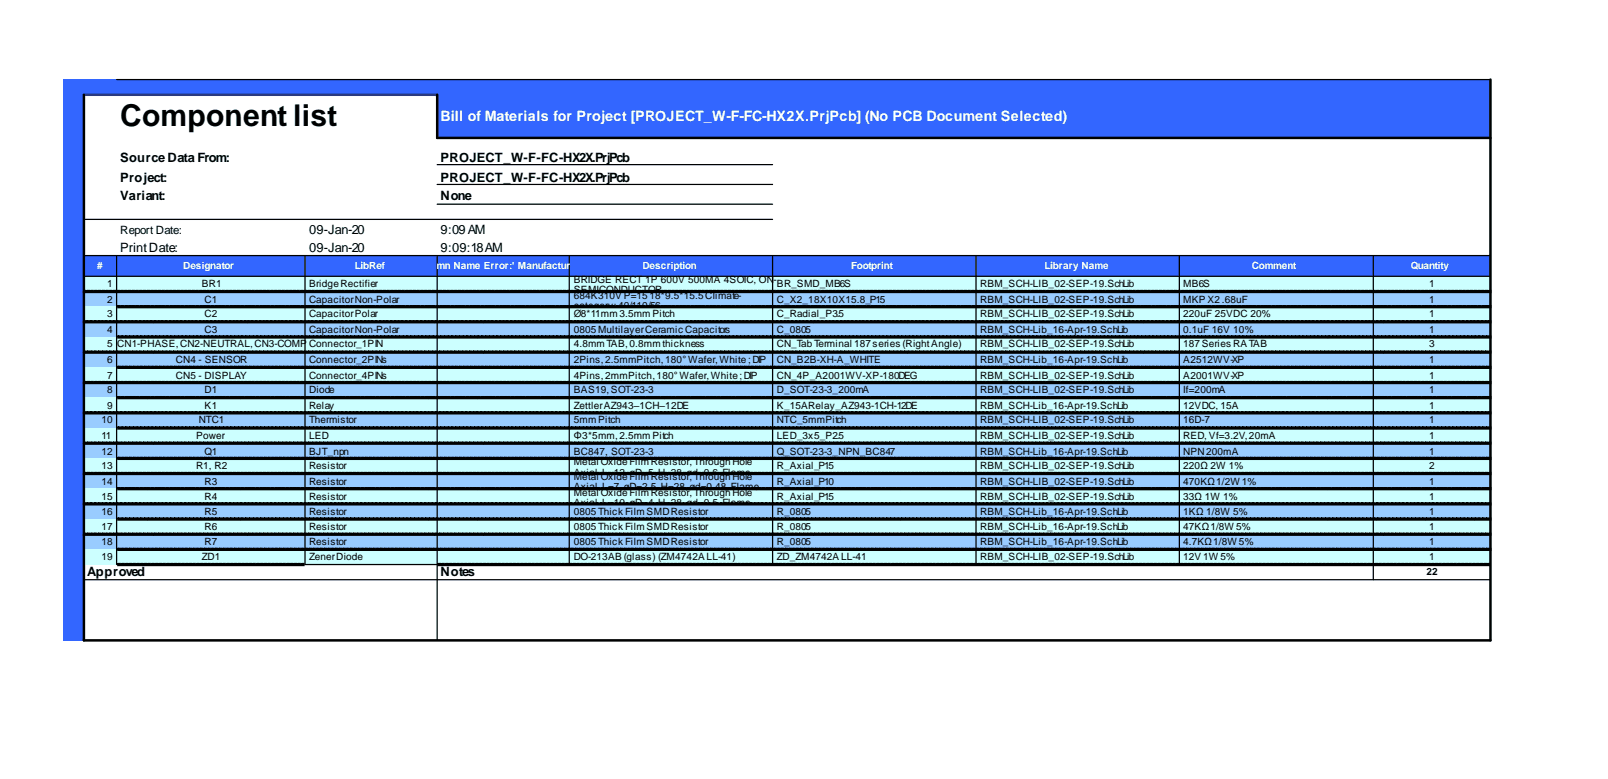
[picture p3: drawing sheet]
<svg xmlns="http://www.w3.org/2000/svg" width="201mm" height="97mm" viewBox="0 0 201 97" stroke-linecap="round" stroke-linejoin="round" font-family="sans-serif">
<defs><g id="words">
<text font-size="3.8" x="15" y="15.7">Component list</text>
<text font-size="1.8" fill="#fff" x="55.1" y="15.2">Bill of Materials for Project [PROJECT_W-F-FC-HX2X.PrjPcb] (No PCB Document Selected)</text>
<g font-size="1.6">
<text x="15" y="20.2">SourceData From:</text>
<text x="15" y="22.7">Project:</text>
<text x="55.1" y="20.2">PROJECT_W-F-FC-HX2X.PrjPcb</text>
<text x="55.1" y="22.7">PROJECT_W-F-FC-HX2X.PrjPcb</text>
<text x="15" y="25">Variant:</text>
<text x="38.6" y="29.3">09-Jan-20</text>
<text x="55.1" y="25">None</text>
<text x="55.1" y="29.3">9:09AM</text>
<text x="15" y="31.4">PrintDate:</text>
<text x="38.6" y="31.4">09-Jan-20</text>
<text x="55.1" y="31.4">9:09:18AM</text>
<text x="10.9" y="72">Approved</text>
<text x="55.1" y="72">Notes</text>
</g>
<text font-size="1.4" x="15" y="29.3">Report Date:</text>
<g font-size="1.3" fill="#fff">
<text x="12.2" y="33.6">#</text>
<text x="22.9" y="33.6">Designator</text>
<text x="44.4" y="33.6">LibRef</text>
<text x="51.2" y="33.6">#Column Name Error:' Manufactur</text>
<text x="71.4" y="33.6">er 1</text>
<text x="80.3" y="33.6">Description</text>
<text x="106.5" y="33.6">Footprint</text>
<text x="130.6" y="33.6">Library Name</text>
<text x="156.5" y="33.6">Comment</text>
<text x="176.4" y="33.6">Quantity</text>
</g>
<g font-size="1.3">
<text x="13.4" y="35.9">1</text>
<text x="25.2" y="35.9">BR1</text>
<text x="38.6" y="35.9">BridgeRectifier</text>
<text x="71.7" y="35.4">BRIDGE RECT 1P 600V 500MA 4SOIC, ON-</text>
<text x="97.2" y="35.9">BR_SMD_MB6S</text>
<text x="122.6" y="35.9">RBM_SCH-LIB_02-SEP-19.SchLib</text>
<text x="148" y="35.9">MB6S</text>
<text x="178.7" y="35.9">1</text>
<text x="13.4" y="37.9">2</text>
<text x="13.4" y="39.7">3</text>
<text x="13.4" y="41.6">4</text>
<text x="25.6" y="37.9">C1</text>
<text x="25.6" y="39.7">C2</text>
<text x="25.6" y="41.6">C3</text>
<text x="38.6" y="37.9">CapacitorNon-Polar</text>
<text x="38.6" y="39.7">CapacitorPolar</text>
<text x="38.6" y="41.6">CapacitorNon-Polar</text>
<text x="71.7" y="36.6">SEMICONDUCTOR</text>
<text x="71.7" y="37.3">684K310V P=1518*9.5*15.5Climate-</text>
<text x="71.7" y="38.6">category:40/110/56</text>
<text x="71.7" y="39.7">Ø8*11mm3.5mmPitch</text>
<text x="71.7" y="41.6">0805MultilayerCeramic Capacitors</text>
<text x="97.2" y="37.9">C_X2_18X10X15.8_P15</text>
<text x="97.2" y="39.7">C_Radial_P3.5</text>
<text x="97.2" y="41.6">C_0805</text>
<text x="122.6" y="37.9">RBM_SCH-LIB_02-SEP-19.SchLib</text>
<text x="122.6" y="39.7">RBM_SCH-LIB_02-SEP-19.SchLib</text>
<text x="122.6" y="41.6">RBM_SCH-Lib_16-Apr-19.SchLib</text>
<text x="148" y="37.9">MKP X2.68uF</text>
<text x="148" y="39.7">220uF 25VDC 20%</text>
<text x="148" y="41.6">0.1uF 16V 10%</text>
<text x="178.7" y="37.9">1</text>
<text x="178.7" y="39.7">1</text>
<text x="178.7" y="41.6">1</text>
<text x="13.4" y="43.4">5</text>
<text x="13.4" y="45.4">6</text>
<text x="13.4" y="47.3">7</text>
<text x="14.7" y="43.4">CN1-PHASE,CN2-NEUTRAL,CN3-COMP</text>
<text x="22" y="45.4">CN4 - SENSOR</text>
<text x="22" y="47.3">CN5 - DISPLAY</text>
<text x="38.6" y="43.4">Connector_1PIN</text>
<text x="38.6" y="45.4">Connector_2PINs</text>
<text x="38.6" y="47.3">Connector_4PINs</text>
<text x="71.7" y="43.4">4.8mmTAB,0.8mmthickness</text>
<text x="71.7" y="45.4">2Pins,2.5mmPitch,180° Wafer,White;DIP</text>
<text x="71.7" y="47.3">4Pins,2mmPitch,180° Wafer,White;DIP</text>
<text x="97.2" y="43.4">CN_TabTerminal 187series (RightAngle)</text>
<text x="97.2" y="45.4">CN_B2B-XH-A_WHITE</text>
<text x="97.2" y="47.3">CN_4P_A2001WV-XP-180DEG</text>
<text x="122.6" y="43.4">RBM_SCH-LIB_02-SEP-19.SchLib</text>
<text x="122.6" y="45.4">RBM_SCH-Lib_16-Apr-19.SchLib</text>
<text x="122.6" y="47.3">RBM_SCH-LIB_02-SEP-19.SchLib</text>
<text x="148" y="43.4">187Series RATAB</text>
<text x="148" y="45.4">A2512WV-XP</text>
<text x="148" y="47.3">A2001WV-XP</text>
<text x="178.7" y="43.4">3</text>
<text x="178.7" y="45.4">1</text>
<text x="178.7" y="47.3">1</text>
<text x="12.7" y="52.9">10</text>
<text x="13.4" y="49.1">8</text>
<text x="13.4" y="51.1">9</text>
<text x="24.9" y="52.9">NTC1</text>
<text x="25.6" y="49.1">D1</text>
<text x="25.6" y="51.1">K1</text>
<text x="38.6" y="49.1">Diode</text>
<text x="38.6" y="51.1">Relay</text>
<text x="38.6" y="52.9">Thermistor</text>
<text x="71.7" y="49.1">BAS19,SOT-23-3</text>
<text x="71.7" y="51.1">ZettlerAZ943–1CH–12DE</text>
<text x="71.7" y="52.9">5mmPitch</text>
<text x="97.2" y="49.1">D_SOT-23-3_200mA</text>
<text x="97.2" y="51.1">K_15ARelay_AZ943-1CH-12DE</text>
<text x="97.2" y="52.9">NTC_5mmPitch</text>
<text x="122.6" y="49.1">RBM_SCH-LIB_02-SEP-19.SchLib</text>
<text x="122.6" y="51.1">RBM_SCH-Lib_16-Apr-19.SchLib</text>
<text x="122.6" y="52.9">RBM_SCH-LIB_02-SEP-19.SchLib</text>
<text x="148" y="49.1">If=200mA</text>
<text x="148" y="51.1">12VDC, 15A</text>
<text x="148" y="52.9">16D-7</text>
<text x="178.7" y="49.1">1</text>
<text x="178.7" y="51.1">1</text>
<text x="178.7" y="52.9">1</text>
<text x="12.7" y="54.8">11</text>
<text x="12.7" y="56.8">12</text>
<text x="12.7" y="58.6">13</text>
<text x="24.5" y="54.8">Power</text>
<text x="24.5" y="58.6">R1, R2</text>
<text x="25.6" y="56.8">Q1</text>
<text x="38.6" y="54.8">LED</text>
<text x="38.6" y="56.8">BJT_npn</text>
<text x="38.6" y="58.6">Resistor</text>
<text x="71.7" y="54.8">Φ3*5mm,2.5mmPitch</text>
<text x="71.7" y="56.8">BC847, SOT-23-3</text>
<text x="71.7" y="58.1">Metal OxideFilmResistor,ThroughHole</text>
<text x="71.7" y="59.5">Axial,L=12,øD=5,H=28,ød=0.6,Flame</text>
<text x="97.2" y="54.8">LED_3x5_P2.5</text>
<text x="97.2" y="56.8">Q_SOT-23-3_NPN_BC847</text>
<text x="97.2" y="58.6">R_Axial_P15</text>
<text x="122.6" y="54.8">RBM_SCH-LIB_02-SEP-19.SchLib</text>
<text x="122.6" y="56.8">RBM_SCH-Lib_16-Apr-19.SchLib</text>
<text x="122.6" y="58.6">RBM_SCH-LIB_02-SEP-19.SchLib</text>
<text x="148" y="54.8">RED, Vf=3.2V,20mA</text>
<text x="148" y="56.8">NPN200mA</text>
<text x="148" y="58.6">220Ω 2W 1%</text>
<text x="178.7" y="54.8">1</text>
<text x="178.7" y="56.8">1</text>
<text x="178.7" y="58.6">2</text>
<text x="12.7" y="60.6">14</text>
<text x="12.7" y="62.5">15</text>
<text x="12.7" y="64.3">16</text>
<text x="25.6" y="60.6">R3</text>
<text x="25.6" y="62.5">R4</text>
<text x="25.6" y="64.3">R5</text>
<text x="38.6" y="60.6">Resistor</text>
<text x="38.6" y="62.5">Resistor</text>
<text x="38.6" y="64.3">Resistor</text>
<text x="71.7" y="60.7">Proof</text>
<text x="71.7" y="60">Metal OxideFilmResistor,ThroughHole</text>
<text x="71.7" y="61.3">Axial,L=7,øD=2.5,H=28,ød=0.48,Flame</text>
<text x="71.7" y="62.7">Proof</text>
<text x="71.7" y="62">Metal OxideFilmResistor,ThroughHole</text>
<text x="71.7" y="63.2">Axial,L=10,øD=4,H=28,ød=0.5,Flame</text>
<text x="71.7" y="64.5">ProofThick FilmSMDResistor</text>
<text x="71.7" y="64.3">0805</text>
<text x="97.2" y="60.6">R_Axial_P10</text>
<text x="97.2" y="62.5">R_Axial_P15</text>
<text x="97.2" y="64.3">R_0805</text>
<text x="122.6" y="60.6">RBM_SCH-LIB_02-SEP-19.SchLib</text>
<text x="122.6" y="62.5">RBM_SCH-LIB_02-SEP-19.SchLib</text>
<text x="122.6" y="64.3">RBM_SCH-Lib_16-Apr-19.SchLib</text>
<text x="148" y="60.6">470KΩ1/2W 1%</text>
<text x="148" y="62.5">33Ω 1W 1%</text>
<text x="148" y="64.3">1KΩ 1/8W 5%</text>
<text x="178.7" y="60.6">1</text>
<text x="178.7" y="62.5">1</text>
<text x="178.7" y="64.3">1</text>
<text x="12.7" y="66.3">17</text>
<text x="12.7" y="68.1">18</text>
<text x="12.7" y="70">19</text>
<text x="25.2" y="70">ZD1</text>
<text x="25.6" y="66.3">R6</text>
<text x="25.6" y="68.1">R7</text>
<text x="38.6" y="66.3">Resistor</text>
<text x="38.6" y="68.1">Resistor</text>
<text x="38.6" y="70">ZenerDiode</text>
<text x="71.7" y="66.3">0805Thick FilmSMDResistor</text>
<text x="71.7" y="68.1">0805Thick FilmSMDResistor</text>
<text x="71.7" y="70">DO-213AB (glass) (ZM4742A LL-41)</text>
<text x="97.2" y="66.3">R_0805</text>
<text x="97.2" y="68.1">R_0805</text>
<text x="97.2" y="70">ZD_ZM4742A LL-41</text>
<text x="122.6" y="66.3">RBM_SCH-Lib_16-Apr-19.SchLib</text>
<text x="122.6" y="68.1">RBM_SCH-Lib_16-Apr-19.SchLib</text>
<text x="122.6" y="70">RBM_SCH-LIB_02-SEP-19.SchLib</text>
<text x="148" y="66.3">47KΩ1/8W 5%</text>
<text x="148" y="68.1">4.7KΩ1/8W 5%</text>
<text x="148" y="70">12V 1W 5%</text>
<text x="178.4" y="71.8">22</text>
<text x="178.7" y="66.3">1</text>
<text x="178.7" y="68.1">1</text>
<text x="178.7" y="70">1</text>
</g>
</g></defs>
<g fill="#36f">
<path d="M7.9 9.9h178.5v2h-178.5z" fill-rule="evenodd"/>
<path d="M7.9 11.8h2.6v20.2h-2.6z" fill-rule="evenodd"/>
<path d="M54.7 11.8h92.8v5.5h-92.8z" fill-rule="evenodd"/>
<path d="M147.5 11.8h38.9v5.5h-38.9z" fill-rule="evenodd"/>
<path d="M7.9 31.9h178.5v2.7h-178.5z" fill-rule="evenodd"/>
<path d="M7.9 34.5h2.6v45.6h-2.6z" fill-rule="evenodd"/>
</g>
<path d="M10.5 34.5h175.9v2h-175.9z" fill-rule="evenodd" fill="#cff"/>
<path d="M10.5 36.4h175.9v2h-175.9z" fill-rule="evenodd" fill="#9cf"/>
<path d="M10.5 38.3h175.9v2h-175.9z" fill-rule="evenodd" fill="#cff"/>
<path d="M10.5 40.2h175.9v2h-175.9z" fill-rule="evenodd" fill="#9cf"/>
<path d="M10.5 42.1h175.9v1.9h-175.9z" fill-rule="evenodd" fill="#cff"/>
<path d="M10.5 44h175.9v1.9h-175.9z" fill-rule="evenodd" fill="#9cf"/>
<path d="M10.5 45.9h175.9v1.9h-175.9z" fill-rule="evenodd" fill="#cff"/>
<path d="M10.5 47.8h175.9v1.9h-175.9z" fill-rule="evenodd" fill="#9cf"/>
<path d="M10.5 49.7h175.9v1.9h-175.9z" fill-rule="evenodd" fill="#cff"/>
<path d="M10.5 51.6h175.9v1.9h-175.9z" fill-rule="evenodd" fill="#9cf"/>
<path d="M10.5 53.5h175.9v1.9h-175.9z" fill-rule="evenodd" fill="#cff"/>
<path d="M10.5 55.4h175.9v1.9h-175.9z" fill-rule="evenodd" fill="#9cf"/>
<path d="M10.5 57.3h175.9v1.9h-175.9z" fill-rule="evenodd" fill="#cff"/>
<path d="M10.5 59.2h175.9v1.9h-175.9z" fill-rule="evenodd" fill="#9cf"/>
<path d="M10.5 61.1h175.9v1.9h-175.9z" fill-rule="evenodd" fill="#cff"/>
<path d="M10.5 63h175.9v1.9h-175.9z" fill-rule="evenodd" fill="#9cf"/>
<path d="M10.5 64.9h175.9v1.9h-175.9z" fill-rule="evenodd" fill="#cff"/>
<path d="M10.5 66.8h175.9v1.9h-175.9z" fill-rule="evenodd" fill="#9cf"/>
<path d="M10.5 68.7h175.9v1.9h-175.9z" fill-rule="evenodd" fill="#cff"/>
<g fill="none" stroke="#000" stroke-width=".16">
<path d="M14.6 9.9h171.8M10.5 27.4h86.1M10.5 31.9h175.9M10.5 34.5h175.9M14.6 31.9v38.7M38.1 31.9v38.7h16.6M54.7 20.6h41.9M54.7 23.1h41.9M54.7 25.5h41.9M54.7 31.9v48.1M71.2 31.9v38.7M96.6 31.9v38.7"/>
<path d="M122.1 31.9v38.7M147.5 31.9v38.7M171.7 31.9v40.6M10.5 72.5h175.9"/>
</g>
<path d="M10.5 11.8h44.2" fill="none" stroke="#339" stroke-width=".31"/>
<path d="M54.7 11.8v5.4h131.7M186.4 9.9v70.1h-175.9v-68.2" fill="none" stroke="#000" stroke-width=".31"/>
<g fill="#000" stroke="#000" stroke-width=".23">
<path d="M10.5 36.3h.2v.2h-.2zM10.9 36.3h.2v.2h-.2zM11.4 36.3h.2v.2h-.2zM11.8 36.3h.3v.2h-.3zM12.3 36.3h.2v.2h-.2zM12.8 36.3h.2v.2h-.2zM13.3 36.3h.2v.2h-.2zM13.7 36.3h.2v.2h-.2zM14.2 36.3h.2v.2h-.2zM14.6 36.3h.3v.2h-.3zM15.1 36.3h.3v.2h-.3zM15.6 36.3h.2v.2h-.2zM16.1 36.3h.2v.2h-.2zM16.5 36.3h.3v.2h-.3zM17 36.3h.2v.2h-.2zM17.5 36.3h.2v.2h-.2zM17.9 36.3h.3v.2h-.3zM18.4 36.3h.2v.2h-.2zM18.9 36.3h.2v.2h-.2zM19.3 36.3h.3v.2h-.3zM19.8 36.3h.2v.2h-.2zM20.3 36.3h.2v.2h-.2zM20.7 36.3h.3v.2h-.3zM21.2 36.3h.2v.2h-.2zM21.7 36.3h.2v.2h-.2zM22.2 36.3h.2v.2h-.2zM22.6 36.3h.3v.2h-.3zM23.1 36.3h.2v.2h-.2zM23.6 36.3h.2v.2h-.2zM24 36.3h.3v.2h-.3zM24.5 36.3h.2v.2h-.2zM25 36.3h.2v.2h-.2zM25.4 36.3h.3v.2h-.3zM25.9 36.3h.2v.2h-.2zM26.4 36.3h.2v.2h-.2zM26.8 36.3h.3v.2h-.3zM27.3 36.3h.2v.2h-.2zM27.8 36.3h.2v.2h-.2zM28.2 36.3h.3v.2h-.3zM28.7 36.3h.3v.2h-.3zM29.2 36.3h.2v.2h-.2zM29.7 36.3h.2v.2h-.2zM30.1 36.3h.3v.2h-.3zM30.6 36.3h.2v.2h-.2zM31.1 36.3h.2v.2h-.2zM31.5 36.3h.3v.2h-.3zM32 36.3h.2v.2h-.2zM32.5 36.3h.2v.2h-.2zM32.9 36.3h.3v.2h-.3zM33.4 36.3h.2v.2h-.2zM33.9 36.3h.2v.2h-.2zM34.3 36.3h.3v.2h-.3zM34.8 36.3h.2v.2h-.2zM35.3 36.3h.2v.2h-.2zM35.7 36.3h.3v.2h-.3zM36.2 36.3h.3v.2h-.3zM36.7 36.3h.2v.2h-.2zM37.1 36.3h.3v.2h-.3zM37.6 36.3h.3v.2h-.3zM38.1 36.3h.2v.2h-.2zM38.6 36.3h.2v.2h-.2zM39 36.3h.3v.2h-.3zM39.5 36.3h.2v.2h-.2zM40 36.3h.2v.2h-.2zM40.4 36.3h.3v.2h-.3zM40.9 36.3h.2v.2h-.2zM41.4 36.3h.2v.2h-.2zM41.8 36.3h.3v.2h-.3zM42.3 36.3h.2v.2h-.2zM42.8 36.3h.2v.2h-.2zM43.2 36.3h.3v.2h-.3zM43.7 36.3h.2v.2h-.2zM44.2 36.3h.2v.2h-.2zM44.7 36.3h.2v.2h-.2zM45.1 36.3h.3v.2h-.3zM45.6 36.3h.2v.2h-.2zM46.1 36.3h.2v.2h-.2zM46.5 36.3h.3v.2h-.3zM47 36.3h.2v.2h-.2zM47.5 36.3h.2v.2h-.2zM47.9 36.3h.3v.2h-.3zM48.4 36.3h.2v.2h-.2zM48.9 36.3h.2v.2h-.2zM49.3 36.3h.3v.2h-.3zM49.8 36.3h.2v.2h-.2zM50.3 36.3h.2v.2h-.2zM50.7 36.3h.3v.2h-.3zM51.2 36.3h.2v.2h-.2zM51.7 36.3h.2v.2h-.2zM52.2 36.3h.2v.2h-.2zM52.6 36.3h.3v.2h-.3zM53.1 36.3h.2v.2h-.2zM53.6 36.3h.2v.2h-.2zM54 36.3h.3v.2h-.3zM54.5 36.3h.2v.2h-.2zM55 36.3h.2v.2h-.2zM55.4 36.3h.3v.2h-.3zM55.9 36.3h.2v.2h-.2zM56.4 36.3h.2v.2h-.2zM56.8 36.3h.3v.2h-.3zM57.3 36.3h.2v.2h-.2zM57.8 36.3h.2v.2h-.2zM58.2 36.3h.3v.2h-.3zM58.7 36.3h.3v.2h-.3zM59.2 36.3h.2v.2h-.2zM59.7 36.3h.2v.2h-.2zM60.1 36.3h.3v.2h-.3zM60.6 36.3h.2v.2h-.2zM61.1 36.3h.2v.2h-.2zM61.5 36.3h.3v.2h-.3zM62 36.3h.2v.2h-.2zM62.5 36.3h.2v.2h-.2zM62.9 36.3h.3v.2h-.3zM63.4 36.3h.2v.2h-.2zM63.9 36.3h.2v.2h-.2zM64.3 36.3h.3v.2h-.3zM64.8 36.3h.2v.2h-.2zM65.3 36.3h.2v.2h-.2zM65.8 36.3h.2v.2h-.2zM66.2 36.3h.2v.2h-.2zM66.7 36.3h.2v.2h-.2zM67.1 36.3h.3v.2h-.3zM67.6 36.3h.3v.2h-.3zM68.1 36.3h.2v.2h-.2zM68.6 36.3h.2v.2h-.2zM69 36.3h.3v.2h-.3zM69.5 36.3h.2v.2h-.2zM70 36.3h.2v.2h-.2zM70.4 36.3h.3v.2h-.3zM70.9 36.3h.2v.2h-.2zM71.4 36.3h.2v.2h-.2zM71.8 36.3h.3v.2h-.3zM72.3 36.3h.2v.2h-.2zM72.8 36.3h.2v.2h-.2zM73.2 36.3h.3v.2h-.3zM73.7 36.3h.2v.2h-.2zM74.2 36.3h.2v.2h-.2zM74.7 36.3h.2v.2h-.2zM75.1 36.3h.3v.2h-.3zM75.6 36.3h.2v.2h-.2zM76.1 36.3h.2v.2h-.2zM76.5 36.3h.3v.2h-.3zM77 36.3h.2v.2h-.2zM77.5 36.3h.2v.2h-.2zM77.9 36.3h.3v.2h-.3zM78.4 36.3h.2v.2h-.2zM78.9 36.3h.2v.2h-.2zM79.3 36.3h.3v.2h-.3zM79.8 36.3h.2v.2h-.2zM80.3 36.3h.2v.2h-.2zM80.7 36.3h.3v.2h-.3zM81.2 36.3h.3v.2h-.3zM81.7 36.3h.2v.2h-.2zM82.2 36.3h.2v.2h-.2zM82.6 36.3h.3v.2h-.3zM83.1 36.3h.2v.2h-.2zM83.6 36.3h.2v.2h-.2zM84 36.3h.3v.2h-.3zM84.5 36.3h.2v.2h-.2zM85 36.3h.2v.2h-.2zM85.4 36.3h.3v.2h-.3zM85.9 36.3h.2v.2h-.2zM86.4 36.3h.2v.2h-.2zM86.8 36.3h.3v.2h-.3zM87.3 36.3h.2v.2h-.2zM87.8 36.3h.2v.2h-.2zM88.2 36.3h.3v.2h-.3zM88.7 36.3h.3v.2h-.3zM89.2 36.3h.2v.2h-.2zM89.7 36.3h.2v.2h-.2zM90.1 36.3h.3v.2h-.3zM90.6 36.3h.2v.2h-.2zM91.1 36.3h.2v.2h-.2zM91.5 36.3h.3v.2h-.3zM92 36.3h.2v.2h-.2zM92.5 36.3h.2v.2h-.2zM92.9 36.3h.3v.2h-.3zM93.4 36.3h.2v.2h-.2zM93.9 36.3h.2v.2h-.2zM94.3 36.3h.3v.2h-.3zM94.8 36.3h.2v.2h-.2zM95.3 36.3h.2v.2h-.2zM95.8 36.3h.2v.2h-.2zM96.2 36.3h.2v.2h-.2zM96.7 36.3h.2v.2h-.2zM97.2 36.3h.2v.2h-.2zM97.6 36.3h.3v.2h-.3zM98.1 36.3h.2v.2h-.2zM98.6 36.3h.2v.2h-.2zM99 36.3h.3v.2h-.3zM99.5 36.3h.2v.2h-.2zM100 36.3h.2v.2h-.2zM100.4 36.3h.3v.2h-.3zM100.9 36.3h.2v.2h-.2zM101.4 36.3h.2v.2h-.2zM101.8 36.3h.3v.2h-.3zM102.3 36.3h.2v.2h-.2zM102.8 36.3h.2v.2h-.2zM103.2 36.3h.3v.2h-.3zM103.7 36.3h.2v.2h-.2zM104.2 36.3h.2v.2h-.2zM104.7 36.3h.2v.2h-.2zM105.1 36.3h.3v.2h-.3zM105.6 36.3h.2v.2h-.2zM106.1 36.3h.2v.2h-.2zM106.5 36.3h.3v.2h-.3zM107 36.3h.2v.2h-.2zM107.5 36.3h.2v.2h-.2zM107.9 36.3h.3v.2h-.3zM108.4 36.3h.2v.2h-.2zM108.9 36.3h.2v.2h-.2zM109.3 36.3h.3v.2h-.3zM109.8 36.3h.2v.2h-.2zM110.3 36.3h.2v.2h-.2zM110.7 36.3h.3v.2h-.3zM111.2 36.3h.3v.2h-.3zM111.7 36.3h.2v.2h-.2zM112.2 36.3h.2v.2h-.2zM112.6 36.3h.3v.2h-.3zM113.1 36.3h.2v.2h-.2zM113.6 36.3h.2v.2h-.2zM114 36.3h.3v.2h-.3zM114.5 36.3h.2v.2h-.2zM115 36.3h.2v.2h-.2zM115.4 36.3h.3v.2h-.3zM115.9 36.3h.2v.2h-.2zM116.4 36.3h.2v.2h-.2zM116.8 36.3h.3v.2h-.3zM117.3 36.3h.2v.2h-.2zM117.8 36.3h.2v.2h-.2zM118.3 36.3h.2v.2h-.2zM118.7 36.3h.3v.2h-.3zM119.2 36.3h.2v.2h-.2zM119.6 36.3h.3v.2h-.3zM120.1 36.3h.3v.2h-.3zM120.6 36.3h.2v.2h-.2zM121.1 36.3h.2v.2h-.2zM121.5 36.3h.3v.2h-.3zM122 36.3h.2v.2h-.2zM122.5 36.3h.2v.2h-.2zM122.9 36.3h.3v.2h-.3zM123.4 36.3h.2v.2h-.2zM123.9 36.3h.2v.2h-.2zM124.3 36.3h.3v.2h-.3zM124.8 36.3h.2v.2h-.2zM125.3 36.3h.2v.2h-.2zM125.7 36.3h.3v.2h-.3zM126.2 36.3h.2v.2h-.2zM126.7 36.3h.2v.2h-.2zM127.2 36.3h.2v.2h-.2zM127.6 36.3h.3v.2h-.3zM128.1 36.3h.2v.2h-.2zM128.6 36.3h.2v.2h-.2zM129 36.3h.3v.2h-.3zM129.5 36.3h.2v.2h-.2zM130 36.3h.2v.2h-.2zM130.4 36.3h.3v.2h-.3zM130.9 36.3h.2v.2h-.2zM131.4 36.3h.2v.2h-.2zM131.8 36.3h.3v.2h-.3zM132.3 36.3h.2v.2h-.2zM132.8 36.3h.2v.2h-.2zM133.2 36.3h.3v.2h-.3zM133.7 36.3h.3v.2h-.3zM134.2 36.3h.2v.2h-.2zM134.7 36.3h.2v.2h-.2zM135.1 36.3h.3v.2h-.3zM135.6 36.3h.2v.2h-.2zM136.1 36.3h.2v.2h-.2zM136.5 36.3h.3v.2h-.3zM137 36.3h.2v.2h-.2zM137.5 36.3h.2v.2h-.2zM137.9 36.3h.3v.2h-.3zM138.4 36.3h.2v.2h-.2zM138.9 36.3h.2v.2h-.2zM139.3 36.3h.3v.2h-.3zM139.8 36.3h.2v.2h-.2zM140.3 36.3h.2v.2h-.2zM140.7 36.3h.3v.2h-.3zM141.2 36.3h.3v.2h-.3zM141.7 36.3h.2v.2h-.2zM142.2 36.3h.2v.2h-.2zM142.6 36.3h.3v.2h-.3zM143.1 36.3h.2v.2h-.2zM143.6 36.3h.2v.2h-.2zM144 36.3h.3v.2h-.3zM144.5 36.3h.2v.2h-.2zM145 36.3h.2v.2h-.2zM145.4 36.3h.3v.2h-.3zM145.9 36.3h.2v.2h-.2zM146.4 36.3h.2v.2h-.2zM146.8 36.3h.3v.2h-.3zM147.3 36.3h.2v.2h-.2zM147.8 36.3h.2v.2h-.2zM148.3 36.3h.2v.2h-.2zM148.7 36.3h.3v.2h-.3zM149.2 36.3h.2v.2h-.2zM149.7 36.3h.2v.2h-.2zM150.1 36.3h.3v.2h-.3zM150.6 36.3h.2v.2h-.2zM151.1 36.3h.2v.2h-.2zM151.5 36.3h.3v.2h-.3zM152 36.3h.2v.2h-.2zM152.5 36.3h.2v.2h-.2zM152.9 36.3h.3v.2h-.3zM153.4 36.3h.2v.2h-.2zM153.9 36.3h.2v.2h-.2zM154.3 36.3h.3v.2h-.3zM154.8 36.3h.2v.2h-.2zM155.3 36.3h.2v.2h-.2zM155.7 36.3h.3v.2h-.3zM156.2 36.3h.2v.2h-.2zM156.7 36.3h.2v.2h-.2zM157.2 36.3h.2v.2h-.2zM157.6 36.3h.3v.2h-.3zM158.1 36.3h.2v.2h-.2zM158.6 36.3h.2v.2h-.2zM159 36.3h.3v.2h-.3zM159.5 36.3h.2v.2h-.2zM160 36.3h.2v.2h-.2zM160.4 36.3h.3v.2h-.3zM160.9 36.3h.2v.2h-.2zM161.4 36.3h.2v.2h-.2zM161.8 36.3h.3v.2h-.3zM162.3 36.3h.2v.2h-.2zM162.8 36.3h.2v.2h-.2zM163.2 36.3h.3v.2h-.3zM163.7 36.3h.3v.2h-.3zM164.2 36.3h.2v.2h-.2zM164.7 36.3h.2v.2h-.2zM165.1 36.3h.3v.2h-.3zM165.6 36.3h.2v.2h-.2zM166.1 36.3h.2v.2h-.2zM166.5 36.3h.3v.2h-.3zM167 36.3h.2v.2h-.2zM167.5 36.3h.2v.2h-.2zM167.9 36.3h.3v.2h-.3zM168.4 36.3h.2v.2h-.2zM168.9 36.3h.2v.2h-.2zM169.3 36.3h.3v.2h-.3zM169.8 36.3h.2v.2h-.2zM170.3 36.3h.2v.2h-.2zM170.8 36.3h.2v.2h-.2zM171.2 36.3h.3v.2h-.3zM171.7 36.3h.2v.2h-.2zM172.2 36.3h.2v.2h-.2zM172.6 36.3h.3v.2h-.3zM173.1 36.3h.2v.2h-.2zM173.6 36.3h.2v.2h-.2zM174 36.3h.3v.2h-.3zM174.5 36.3h.2v.2h-.2zM175 36.3h.2v.2h-.2zM175.4 36.3h.3v.2h-.3zM175.9 36.3h.2v.2h-.2zM176.4 36.3h.2v.2h-.2zM176.8 36.3h.3v.2h-.3zM177.3 36.3h.3v.2h-.3zM177.8 36.3h.2v.2h-.2zM178.3 36.3h.2v.2h-.2zM178.7 36.3h.3v.2h-.3zM179.2 36.3h.2v.2h-.2zM179.7 36.3h.2v.2h-.2zM180.1 36.3h.3v.2h-.3zM180.6 36.3h.2v.2h-.2zM181.1 36.3h.2v.2h-.2zM181.5 36.3h.3v.2h-.3zM182 36.3h.2v.2h-.2zM182.5 36.3h.2v.2h-.2zM182.9 36.3h.3v.2h-.3zM183.4 36.3h.2v.2h-.2zM183.9 36.3h.2v.2h-.2zM184.3 36.3h.3v.2h-.3zM184.8 36.3h.3v.2h-.3zM185.3 36.3h.2v.2h-.2zM185.7 36.3h.3v.2h-.3zM186.2 36.3h.2v.2h-.2z"/>
<path d="M14.8 38.2h.2v.2h-.2zM15.2 38.2h.3v.2h-.3zM15.7 38.2h.2v.2h-.2zM16.2 38.2h.2v.2h-.2zM16.7 38.2h.2v.2h-.2zM17.1 38.2h.3v.2h-.3zM17.6 38.2h.2v.2h-.2zM18.1 38.2h.2v.2h-.2zM18.5 38.2h.3v.2h-.3zM19 38.2h.2v.2h-.2zM19.5 38.2h.2v.2h-.2zM19.9 38.2h.3v.2h-.3zM20.4 38.2h.2v.2h-.2zM20.9 38.2h.2v.2h-.2zM21.3 38.2h.3v.2h-.3zM21.8 38.2h.2v.2h-.2zM22.3 38.2h.2v.2h-.2zM22.7 38.2h.3v.2h-.3zM23.2 38.2h.2v.2h-.2zM23.7 38.2h.2v.2h-.2zM24.2 38.2h.2v.2h-.2zM24.6 38.2h.2v.2h-.2zM25.1 38.2h.2v.2h-.2zM25.6 38.2h.2v.2h-.2zM26 38.2h.3v.2h-.3zM26.5 38.2h.2v.2h-.2zM27 38.2h.2v.2h-.2zM27.4 38.2h.3v.2h-.3zM27.9 38.2h.2v.2h-.2zM28.4 38.2h.2v.2h-.2zM28.8 38.2h.3v.2h-.3zM29.3 38.2h.2v.2h-.2zM29.8 38.2h.2v.2h-.2zM30.2 38.2h.3v.2h-.3zM30.7 38.2h.2v.2h-.2zM31.2 38.2h.2v.2h-.2zM31.6 38.2h.3v.2h-.3zM32.1 38.2h.2v.2h-.2zM32.6 38.2h.2v.2h-.2zM33.1 38.2h.2v.2h-.2zM33.5 38.2h.3v.2h-.3zM34 38.2h.2v.2h-.2zM34.5 38.2h.2v.2h-.2zM34.9 38.2h.3v.2h-.3zM35.4 38.2h.2v.2h-.2zM35.9 38.2h.2v.2h-.2zM36.3 38.2h.3v.2h-.3zM36.8 38.2h.2v.2h-.2zM37.3 38.2h.2v.2h-.2zM37.7 38.2h.3v.2h-.3zM38.2 38.2h.2v.2h-.2zM38.7 38.2h.2v.2h-.2zM39.1 38.2h.3v.2h-.3zM39.6 38.2h.3v.2h-.3zM40.1 38.2h.2v.2h-.2zM40.6 38.2h.2v.2h-.2zM41 38.2h.3v.2h-.3zM41.5 38.2h.2v.2h-.2zM42 38.2h.2v.2h-.2zM42.4 38.2h.3v.2h-.3zM42.9 38.2h.2v.2h-.2zM43.4 38.2h.2v.2h-.2zM43.8 38.2h.3v.2h-.3zM44.3 38.2h.2v.2h-.2zM44.8 38.2h.2v.2h-.2zM45.2 38.2h.3v.2h-.3zM45.7 38.2h.2v.2h-.2zM46.2 38.2h.2v.2h-.2zM46.7 38.2h.2v.2h-.2zM47.1 38.2h.3v.2h-.3zM47.6 38.2h.2v.2h-.2zM48 38.2h.3v.2h-.3zM48.5 38.2h.3v.2h-.3zM49 38.2h.2v.2h-.2zM49.5 38.2h.2v.2h-.2zM49.9 38.2h.3v.2h-.3zM50.4 38.2h.2v.2h-.2zM50.9 38.2h.2v.2h-.2zM51.3 38.2h.3v.2h-.3zM51.8 38.2h.2v.2h-.2zM52.3 38.2h.2v.2h-.2zM52.7 38.2h.3v.2h-.3zM53.2 38.2h.3v.2h-.3zM53.7 38.2h.2v.2h-.2zM54.1 38.2h.3v.2h-.3zM54.6 38.2h.2v.2h-.2zM55.1 38.2h.2v.2h-.2zM55.6 38.2h.2v.2h-.2zM56 38.2h.3v.2h-.3zM56.5 38.2h.2v.2h-.2zM57 38.2h.2v.2h-.2zM57.4 38.2h.3v.2h-.3zM57.9 38.2h.2v.2h-.2zM58.4 38.2h.2v.2h-.2zM58.8 38.2h.3v.2h-.3zM59.3 38.2h.2v.2h-.2zM59.8 38.2h.2v.2h-.2zM60.2 38.2h.3v.2h-.3zM60.7 38.2h.2v.2h-.2zM61.2 38.2h.2v.2h-.2zM61.6 38.2h.3v.2h-.3zM62.1 38.2h.3v.2h-.3zM62.6 38.2h.2v.2h-.2zM63.1 38.2h.2v.2h-.2zM63.5 38.2h.3v.2h-.3zM64 38.2h.2v.2h-.2zM64.5 38.2h.2v.2h-.2zM64.9 38.2h.3v.2h-.3zM65.4 38.2h.2v.2h-.2zM65.9 38.2h.2v.2h-.2zM66.3 38.2h.3v.2h-.3zM66.8 38.2h.2v.2h-.2zM67.3 38.2h.2v.2h-.2zM67.7 38.2h.3v.2h-.3zM68.2 38.2h.2v.2h-.2zM68.7 38.2h.2v.2h-.2zM69.2 38.2h.2v.2h-.2zM69.6 38.2h.3v.2h-.3zM70.1 38.2h.2v.2h-.2zM70.6 38.2h.2v.2h-.2zM71 38.2h.3v.2h-.3zM71.5 38.2h.2v.2h-.2zM72 38.2h.2v.2h-.2zM72.4 38.2h.3v.2h-.3zM72.9 38.2h.2v.2h-.2zM73.4 38.2h.2v.2h-.2zM73.8 38.2h.3v.2h-.3zM74.3 38.2h.2v.2h-.2zM74.8 38.2h.2v.2h-.2zM75.2 38.2h.3v.2h-.3zM75.7 38.2h.2v.2h-.2zM76.2 38.2h.2v.2h-.2zM76.7 38.2h.2v.2h-.2zM77.1 38.2h.2v.2h-.2zM77.6 38.2h.2v.2h-.2zM78.1 38.2h.2v.2h-.2zM78.5 38.2h.3v.2h-.3zM79 38.2h.2v.2h-.2zM79.5 38.2h.2v.2h-.2zM79.9 38.2h.3v.2h-.3zM80.4 38.2h.2v.2h-.2zM80.9 38.2h.2v.2h-.2zM81.3 38.2h.3v.2h-.3zM81.8 38.2h.2v.2h-.2zM82.3 38.2h.2v.2h-.2zM82.7 38.2h.3v.2h-.3zM83.2 38.2h.2v.2h-.2zM83.7 38.2h.2v.2h-.2zM84.1 38.2h.3v.2h-.3zM84.6 38.2h.3v.2h-.3zM85.1 38.2h.2v.2h-.2zM85.6 38.2h.2v.2h-.2zM86 38.2h.3v.2h-.3zM86.5 38.2h.2v.2h-.2zM87 38.2h.2v.2h-.2zM87.4 38.2h.3v.2h-.3zM87.9 38.2h.2v.2h-.2zM88.4 38.2h.2v.2h-.2zM88.8 38.2h.3v.2h-.3zM89.3 38.2h.2v.2h-.2zM89.8 38.2h.2v.2h-.2zM90.2 38.2h.3v.2h-.3zM90.7 38.2h.2v.2h-.2zM91.2 38.2h.2v.2h-.2zM91.6 38.2h.3v.2h-.3zM92.1 38.2h.3v.2h-.3zM92.6 38.2h.2v.2h-.2zM93.1 38.2h.2v.2h-.2zM93.5 38.2h.3v.2h-.3zM94 38.2h.2v.2h-.2zM94.5 38.2h.2v.2h-.2zM94.9 38.2h.3v.2h-.3zM95.4 38.2h.2v.2h-.2zM95.9 38.2h.2v.2h-.2zM96.3 38.2h.3v.2h-.3zM96.8 38.2h.2v.2h-.2zM97.3 38.2h.2v.2h-.2zM97.7 38.2h.3v.2h-.3zM98.2 38.2h.2v.2h-.2zM98.7 38.2h.2v.2h-.2zM99.2 38.2h.2v.2h-.2zM99.6 38.2h.3v.2h-.3zM100.1 38.2h.2v.2h-.2zM100.6 38.2h.2v.2h-.2zM101 38.2h.3v.2h-.3zM101.5 38.2h.2v.2h-.2zM102 38.2h.2v.2h-.2zM102.4 38.2h.3v.2h-.3zM102.9 38.2h.2v.2h-.2zM103.4 38.2h.2v.2h-.2zM103.8 38.2h.3v.2h-.3zM104.3 38.2h.2v.2h-.2zM104.8 38.2h.2v.2h-.2zM105.2 38.2h.3v.2h-.3zM105.7 38.2h.3v.2h-.3zM106.2 38.2h.2v.2h-.2zM106.7 38.2h.2v.2h-.2zM107.1 38.2h.2v.2h-.2zM107.6 38.2h.2v.2h-.2zM108.1 38.2h.2v.2h-.2zM108.5 38.2h.3v.2h-.3zM109 38.2h.2v.2h-.2zM109.5 38.2h.2v.2h-.2zM109.9 38.2h.3v.2h-.3zM110.4 38.2h.2v.2h-.2zM110.9 38.2h.2v.2h-.2zM111.3 38.2h.3v.2h-.3zM111.8 38.2h.2v.2h-.2zM112.3 38.2h.2v.2h-.2zM112.7 38.2h.3v.2h-.3zM113.2 38.2h.2v.2h-.2zM113.7 38.2h.2v.2h-.2zM114.1 38.2h.3v.2h-.3zM114.6 38.2h.3v.2h-.3zM115.1 38.2h.2v.2h-.2zM115.6 38.2h.2v.2h-.2zM116 38.2h.3v.2h-.3zM116.5 38.2h.2v.2h-.2zM117 38.2h.2v.2h-.2zM117.4 38.2h.3v.2h-.3zM117.9 38.2h.2v.2h-.2zM118.4 38.2h.2v.2h-.2zM118.8 38.2h.3v.2h-.3zM119.3 38.2h.2v.2h-.2zM119.8 38.2h.2v.2h-.2zM120.2 38.2h.3v.2h-.3zM120.7 38.2h.2v.2h-.2zM121.2 38.2h.2v.2h-.2zM121.7 38.2h.2v.2h-.2zM122.1 38.2h.3v.2h-.3zM122.6 38.2h.2v.2h-.2zM123.1 38.2h.2v.2h-.2zM123.5 38.2h.3v.2h-.3zM124 38.2h.2v.2h-.2zM124.5 38.2h.2v.2h-.2zM124.9 38.2h.3v.2h-.3zM125.4 38.2h.2v.2h-.2zM125.9 38.2h.2v.2h-.2zM126.3 38.2h.3v.2h-.3zM126.8 38.2h.2v.2h-.2zM127.3 38.2h.2v.2h-.2zM127.7 38.2h.3v.2h-.3zM128.2 38.2h.2v.2h-.2zM128.7 38.2h.2v.2h-.2zM129.2 38.2h.2v.2h-.2zM129.6 38.2h.3v.2h-.3zM130.1 38.2h.2v.2h-.2zM130.6 38.2h.2v.2h-.2zM131 38.2h.3v.2h-.3zM131.5 38.2h.2v.2h-.2zM132 38.2h.2v.2h-.2zM132.4 38.2h.3v.2h-.3zM132.9 38.2h.2v.2h-.2zM133.4 38.2h.2v.2h-.2zM133.8 38.2h.3v.2h-.3zM134.3 38.2h.2v.2h-.2zM134.8 38.2h.2v.2h-.2zM135.2 38.2h.3v.2h-.3zM135.7 38.2h.3v.2h-.3zM136.2 38.2h.2v.2h-.2zM136.6 38.2h.3v.2h-.3zM137.1 38.2h.3v.2h-.3zM137.6 38.2h.2v.2h-.2zM138.1 38.2h.2v.2h-.2zM138.5 38.2h.3v.2h-.3zM139 38.2h.2v.2h-.2zM139.5 38.2h.2v.2h-.2zM139.9 38.2h.3v.2h-.3zM140.4 38.2h.2v.2h-.2zM140.9 38.2h.2v.2h-.2zM141.3 38.2h.3v.2h-.3zM141.8 38.2h.2v.2h-.2zM142.3 38.2h.2v.2h-.2zM142.7 38.2h.3v.2h-.3zM143.2 38.2h.2v.2h-.2zM143.7 38.2h.2v.2h-.2zM144.1 38.2h.3v.2h-.3zM144.6 38.2h.3v.2h-.3zM145.1 38.2h.2v.2h-.2zM145.6 38.2h.2v.2h-.2zM146 38.2h.3v.2h-.3zM146.5 38.2h.2v.2h-.2zM147 38.2h.2v.2h-.2zM147.4 38.2h.3v.2h-.3zM147.9 38.2h.2v.2h-.2zM148.4 38.2h.2v.2h-.2zM148.8 38.2h.3v.2h-.3zM149.3 38.2h.2v.2h-.2zM149.8 38.2h.2v.2h-.2zM150.2 38.2h.3v.2h-.3zM150.7 38.2h.2v.2h-.2zM151.2 38.2h.2v.2h-.2zM151.7 38.2h.2v.2h-.2zM152.1 38.2h.3v.2h-.3zM152.6 38.2h.2v.2h-.2zM153.1 38.2h.2v.2h-.2zM153.5 38.2h.3v.2h-.3zM154 38.2h.2v.2h-.2zM154.5 38.2h.2v.2h-.2zM154.9 38.2h.3v.2h-.3zM155.4 38.2h.2v.2h-.2zM155.9 38.2h.2v.2h-.2zM156.3 38.2h.3v.2h-.3zM156.8 38.2h.2v.2h-.2zM157.3 38.2h.2v.2h-.2zM157.7 38.2h.3v.2h-.3zM158.2 38.2h.3v.2h-.3zM158.7 38.2h.2v.2h-.2zM159.2 38.2h.2v.2h-.2zM159.6 38.2h.3v.2h-.3zM160.1 38.2h.2v.2h-.2zM160.6 38.2h.2v.2h-.2zM161 38.2h.3v.2h-.3zM161.5 38.2h.2v.2h-.2zM162 38.2h.2v.2h-.2zM162.4 38.2h.3v.2h-.3zM162.9 38.2h.2v.2h-.2zM163.4 38.2h.2v.2h-.2zM163.8 38.2h.3v.2h-.3zM164.3 38.2h.2v.2h-.2zM164.8 38.2h.2v.2h-.2zM165.2 38.2h.3v.2h-.3zM165.7 38.2h.3v.2h-.3zM166.2 38.2h.2v.2h-.2zM166.6 38.2h.3v.2h-.3zM167.1 38.2h.3v.2h-.3zM167.6 38.2h.2v.2h-.2zM168.1 38.2h.2v.2h-.2zM168.5 38.2h.3v.2h-.3zM169 38.2h.2v.2h-.2zM169.5 38.2h.2v.2h-.2zM169.9 38.2h.3v.2h-.3zM170.4 38.2h.2v.2h-.2zM170.9 38.2h.2v.2h-.2zM171.3 38.2h.3v.2h-.3zM171.8 38.2h.2v.2h-.2zM172.3 38.2h.2v.2h-.2zM172.7 38.2h.3v.2h-.3zM173.2 38.2h.2v.2h-.2zM173.7 38.2h.2v.2h-.2zM174.2 38.2h.2v.2h-.2zM174.6 38.2h.3v.2h-.3zM175.1 38.2h.2v.2h-.2zM175.6 38.2h.2v.2h-.2zM176 38.2h.3v.2h-.3zM176.5 38.2h.2v.2h-.2zM177 38.2h.2v.2h-.2zM177.4 38.2h.3v.2h-.3zM177.9 38.2h.2v.2h-.2zM178.4 38.2h.2v.2h-.2zM178.8 38.2h.3v.2h-.3zM179.3 38.2h.2v.2h-.2zM179.8 38.2h.2v.2h-.2zM180.2 38.2h.3v.2h-.3zM180.7 38.2h.2v.2h-.2zM181.2 38.2h.2v.2h-.2zM181.7 38.2h.2v.2h-.2zM182.1 38.2h.3v.2h-.3zM182.6 38.2h.2v.2h-.2zM183.1 38.2h.2v.2h-.2zM183.5 38.2h.3v.2h-.3zM184 38.2h.2v.2h-.2zM184.5 38.2h.2v.2h-.2zM184.9 38.2h.3v.2h-.3zM185.4 38.2h.2v.2h-.2zM185.9 38.2h.2v.2h-.2zM186.3 38.2l.1 .2z"/>
<path d="M10.5 40.1h.2v.2h-.2zM10.9 40.1h.2v.2h-.2zM11.4 40.1h.2v.2h-.2zM11.8 40.1h.3v.2h-.3zM12.3 40.1h.2v.2h-.2zM12.8 40.1h.2v.2h-.2zM13.3 40.1h.2v.2h-.2zM13.7 40.1h.2v.2h-.2zM14.2 40.1h.2v.2h-.2zM14.6 40.1h.3v.2h-.3zM15.1 40.1h.3v.2h-.3zM15.6 40.1h.2v.2h-.2zM16.1 40.1h.2v.2h-.2zM16.5 40.1h.3v.2h-.3zM17 40.1h.2v.2h-.2zM17.5 40.1h.2v.2h-.2zM17.9 40.1h.3v.2h-.3zM18.4 40.1h.2v.2h-.2zM18.9 40.1h.2v.2h-.2zM19.3 40.1h.3v.2h-.3zM19.8 40.1h.2v.2h-.2zM20.3 40.1h.2v.2h-.2zM20.7 40.1h.3v.2h-.3zM21.2 40.1h.2v.2h-.2zM21.7 40.1h.2v.2h-.2zM22.2 40.1h.2v.2h-.2zM22.6 40.1h.3v.2h-.3zM23.1 40.1h.2v.2h-.2zM23.6 40.1h.2v.2h-.2zM24 40.1h.3v.2h-.3zM24.5 40.1h.2v.2h-.2zM25 40.1h.2v.2h-.2zM25.4 40.1h.3v.2h-.3zM25.9 40.1h.2v.2h-.2zM26.4 40.1h.2v.2h-.2zM26.8 40.1h.3v.2h-.3zM27.3 40.1h.2v.2h-.2zM27.8 40.1h.2v.2h-.2zM28.2 40.1h.3v.2h-.3zM28.7 40.1h.3v.2h-.3zM29.2 40.1h.2v.2h-.2zM29.7 40.1h.2v.2h-.2zM30.1 40.1h.3v.2h-.3zM30.6 40.1h.2v.2h-.2zM31.1 40.1h.2v.2h-.2zM31.5 40.1h.3v.2h-.3zM32 40.1h.2v.2h-.2zM32.5 40.1h.2v.2h-.2zM32.9 40.1h.3v.2h-.3zM33.4 40.1h.2v.2h-.2zM33.9 40.1h.2v.2h-.2zM34.3 40.1h.3v.2h-.3zM34.8 40.1h.2v.2h-.2zM35.3 40.1h.2v.2h-.2zM35.7 40.1h.3v.2h-.3zM36.2 40.1h.3v.2h-.3zM36.7 40.1h.2v.2h-.2zM37.1 40.1h.3v.2h-.3zM37.6 40.1h.3v.2h-.3zM38.1 40.1h.2v.2h-.2zM38.6 40.1h.2v.2h-.2zM39 40.1h.3v.2h-.3zM39.5 40.1h.2v.2h-.2zM40 40.1h.2v.2h-.2zM40.4 40.1h.3v.2h-.3zM40.9 40.1h.2v.2h-.2zM41.4 40.1h.2v.2h-.2zM41.8 40.1h.3v.2h-.3zM42.3 40.1h.2v.2h-.2zM42.8 40.1h.2v.2h-.2zM43.2 40.1h.3v.2h-.3zM43.7 40.1h.2v.2h-.2zM44.2 40.1h.2v.2h-.2zM44.7 40.1h.2v.2h-.2zM45.1 40.1h.3v.2h-.3zM45.6 40.1h.2v.2h-.2zM46.1 40.1h.2v.2h-.2zM46.5 40.1h.3v.2h-.3zM47 40.1h.2v.2h-.2zM47.5 40.1h.2v.2h-.2zM47.9 40.1h.3v.2h-.3zM48.4 40.1h.2v.2h-.2zM48.9 40.1h.2v.2h-.2zM49.3 40.1h.3v.2h-.3zM49.8 40.1h.2v.2h-.2zM50.3 40.1h.2v.2h-.2zM50.7 40.1h.3v.2h-.3zM51.2 40.1h.2v.2h-.2zM51.7 40.1h.2v.2h-.2zM52.2 40.1h.2v.2h-.2zM52.6 40.1h.3v.2h-.3zM53.1 40.1h.2v.2h-.2zM53.6 40.1h.2v.2h-.2zM54 40.1h.3v.2h-.3zM54.5 40.1h.2v.2h-.2zM55 40.1h.2v.2h-.2zM55.4 40.1h.3v.2h-.3zM55.9 40.1h.2v.2h-.2zM56.4 40.1h.2v.2h-.2zM56.8 40.1h.3v.2h-.3zM57.3 40.1h.2v.2h-.2zM57.8 40.1h.2v.2h-.2zM58.2 40.1h.3v.2h-.3zM58.7 40.1h.3v.2h-.3zM59.2 40.1h.2v.2h-.2zM59.7 40.1h.2v.2h-.2zM60.1 40.1h.3v.2h-.3zM60.6 40.1h.2v.2h-.2zM61.1 40.1h.2v.2h-.2zM61.5 40.1h.3v.2h-.3zM62 40.1h.2v.2h-.2zM62.5 40.1h.2v.2h-.2zM62.9 40.1h.3v.2h-.3zM63.4 40.1h.2v.2h-.2zM63.9 40.1h.2v.2h-.2zM64.3 40.1h.3v.2h-.3zM64.8 40.1h.2v.2h-.2zM65.3 40.1h.2v.2h-.2zM65.8 40.1h.2v.2h-.2zM66.2 40.1h.2v.2h-.2zM66.7 40.1h.2v.2h-.2zM67.1 40.1h.3v.2h-.3zM67.6 40.1h.3v.2h-.3zM68.1 40.1h.2v.2h-.2zM68.6 40.1h.2v.2h-.2zM69 40.1h.3v.2h-.3zM69.5 40.1h.2v.2h-.2zM70 40.1h.2v.2h-.2zM70.4 40.1h.3v.2h-.3zM70.9 40.1h.2v.2h-.2zM71.4 40.1h.2v.2h-.2zM71.8 40.1h.3v.2h-.3zM72.3 40.1h.2v.2h-.2zM72.8 40.1h.2v.2h-.2zM73.2 40.1h.3v.2h-.3zM73.7 40.1h.2v.2h-.2zM74.2 40.1h.2v.2h-.2zM74.7 40.1h.2v.2h-.2zM75.1 40.1h.3v.2h-.3zM75.6 40.1h.2v.2h-.2zM76.1 40.1h.2v.2h-.2zM76.5 40.1h.3v.2h-.3zM77 40.1h.2v.2h-.2zM77.5 40.1h.2v.2h-.2zM77.9 40.1h.3v.2h-.3zM78.4 40.1h.2v.2h-.2zM78.9 40.1h.2v.2h-.2zM79.3 40.1h.3v.2h-.3zM79.8 40.1h.2v.2h-.2zM80.3 40.1h.2v.2h-.2zM80.7 40.1h.3v.2h-.3zM81.2 40.1h.3v.2h-.3zM81.7 40.1h.2v.2h-.2zM82.2 40.1h.2v.2h-.2zM82.6 40.1h.3v.2h-.3zM83.1 40.1h.2v.2h-.2zM83.6 40.1h.2v.2h-.2zM84 40.1h.3v.2h-.3zM84.5 40.1h.2v.2h-.2zM85 40.1h.2v.2h-.2zM85.4 40.1h.3v.2h-.3zM85.9 40.1h.2v.2h-.2zM86.4 40.1h.2v.2h-.2zM86.8 40.1h.3v.2h-.3zM87.3 40.1h.2v.2h-.2zM87.8 40.1h.2v.2h-.2zM88.2 40.1h.3v.2h-.3zM88.7 40.1h.3v.2h-.3zM89.2 40.1h.2v.2h-.2zM89.7 40.1h.2v.2h-.2zM90.1 40.1h.3v.2h-.3zM90.6 40.1h.2v.2h-.2zM91.1 40.1h.2v.2h-.2zM91.5 40.1h.3v.2h-.3zM92 40.1h.2v.2h-.2zM92.5 40.1h.2v.2h-.2zM92.9 40.1h.3v.2h-.3zM93.4 40.1h.2v.2h-.2zM93.9 40.1h.2v.2h-.2zM94.3 40.1h.3v.2h-.3zM94.8 40.1h.2v.2h-.2zM95.3 40.1h.2v.2h-.2zM95.8 40.1h.2v.2h-.2zM96.2 40.1h.2v.2h-.2zM96.7 40.1h.2v.2h-.2zM97.2 40.1h.2v.2h-.2zM97.6 40.1h.3v.2h-.3zM98.1 40.1h.2v.2h-.2zM98.6 40.1h.2v.2h-.2zM99 40.1h.3v.2h-.3zM99.5 40.1h.2v.2h-.2zM100 40.1h.2v.2h-.2zM100.4 40.1h.3v.2h-.3zM100.9 40.1h.2v.2h-.2zM101.4 40.1h.2v.2h-.2zM101.8 40.1h.3v.2h-.3zM102.3 40.1h.2v.2h-.2zM102.8 40.1h.2v.2h-.2zM103.2 40.1h.3v.2h-.3zM103.7 40.1h.2v.2h-.2zM104.2 40.1h.2v.2h-.2zM104.7 40.1h.2v.2h-.2zM105.1 40.1h.3v.2h-.3zM105.6 40.1h.2v.2h-.2zM106.1 40.1h.2v.2h-.2zM106.5 40.1h.3v.2h-.3zM107 40.1h.2v.2h-.2zM107.5 40.1h.2v.2h-.2zM107.9 40.1h.3v.2h-.3zM108.4 40.1h.2v.2h-.2zM108.9 40.1h.2v.2h-.2zM109.3 40.1h.3v.2h-.3zM109.8 40.1h.2v.2h-.2zM110.3 40.1h.2v.2h-.2zM110.7 40.1h.3v.2h-.3zM111.2 40.1h.3v.2h-.3zM111.7 40.1h.2v.2h-.2zM112.2 40.1h.2v.2h-.2zM112.6 40.1h.3v.2h-.3zM113.1 40.1h.2v.2h-.2zM113.6 40.1h.2v.2h-.2zM114 40.1h.3v.2h-.3zM114.5 40.1h.2v.2h-.2zM115 40.1h.2v.2h-.2zM115.4 40.1h.3v.2h-.3zM115.9 40.1h.2v.2h-.2zM116.4 40.1h.2v.2h-.2zM116.8 40.1h.3v.2h-.3zM117.3 40.1h.2v.2h-.2zM117.8 40.1h.2v.2h-.2zM118.3 40.1h.2v.2h-.2zM118.7 40.1h.3v.2h-.3zM119.2 40.1h.2v.2h-.2zM119.6 40.1h.3v.2h-.3zM120.1 40.1h.3v.2h-.3zM120.6 40.1h.2v.2h-.2zM121.1 40.1h.2v.2h-.2zM121.5 40.1h.3v.2h-.3zM122 40.1h.2v.2h-.2zM122.5 40.1h.2v.2h-.2zM122.9 40.1h.3v.2h-.3zM123.4 40.1h.2v.2h-.2zM123.9 40.1h.2v.2h-.2zM124.3 40.1h.3v.2h-.3zM124.8 40.1h.2v.2h-.2zM125.3 40.1h.2v.2h-.2zM125.7 40.1h.3v.2h-.3zM126.2 40.1h.2v.2h-.2zM126.7 40.1h.2v.2h-.2zM127.2 40.1h.2v.2h-.2zM127.6 40.1h.3v.2h-.3zM128.1 40.1h.2v.2h-.2zM128.6 40.1h.2v.2h-.2zM129 40.1h.3v.2h-.3zM129.5 40.1h.2v.2h-.2zM130 40.1h.2v.2h-.2zM130.4 40.1h.3v.2h-.3zM130.9 40.1h.2v.2h-.2zM131.4 40.1h.2v.2h-.2zM131.8 40.1h.3v.2h-.3zM132.3 40.1h.2v.2h-.2zM132.8 40.1h.2v.2h-.2zM133.2 40.1h.3v.2h-.3zM133.7 40.1h.3v.2h-.3zM134.2 40.1h.2v.2h-.2zM134.7 40.1h.2v.2h-.2zM135.1 40.1h.3v.2h-.3zM135.6 40.1h.2v.2h-.2zM136.1 40.1h.2v.2h-.2zM136.5 40.1h.3v.2h-.3zM137 40.1h.2v.2h-.2zM137.5 40.1h.2v.2h-.2zM137.9 40.1h.3v.2h-.3zM138.4 40.1h.2v.2h-.2zM138.9 40.1h.2v.2h-.2zM139.3 40.1h.3v.2h-.3zM139.8 40.1h.2v.2h-.2zM140.3 40.1h.2v.2h-.2zM140.7 40.1h.3v.2h-.3zM141.2 40.1h.3v.2h-.3zM141.7 40.1h.2v.2h-.2zM142.2 40.1h.2v.2h-.2zM142.6 40.1h.3v.2h-.3zM143.1 40.1h.2v.2h-.2zM143.6 40.1h.2v.2h-.2zM144 40.1h.3v.2h-.3zM144.5 40.1h.2v.2h-.2zM145 40.1h.2v.2h-.2zM145.4 40.1h.3v.2h-.3zM145.9 40.1h.2v.2h-.2zM146.4 40.1h.2v.2h-.2zM146.8 40.1h.3v.2h-.3zM147.3 40.1h.2v.2h-.2zM147.8 40.1h.2v.2h-.2zM148.3 40.1h.2v.2h-.2zM148.7 40.1h.3v.2h-.3zM149.2 40.1h.2v.2h-.2zM149.7 40.1h.2v.2h-.2zM150.1 40.1h.3v.2h-.3zM150.6 40.1h.2v.2h-.2zM151.1 40.1h.2v.2h-.2zM151.5 40.1h.3v.2h-.3zM152 40.1h.2v.2h-.2zM152.5 40.1h.2v.2h-.2zM152.9 40.1h.3v.2h-.3zM153.4 40.1h.2v.2h-.2zM153.9 40.1h.2v.2h-.2zM154.3 40.1h.3v.2h-.3zM154.8 40.1h.2v.2h-.2zM155.3 40.1h.2v.2h-.2zM155.7 40.1h.3v.2h-.3zM156.2 40.1h.2v.2h-.2zM156.7 40.1h.2v.2h-.2zM157.2 40.1h.2v.2h-.2zM157.6 40.1h.3v.2h-.3zM158.1 40.1h.2v.2h-.2zM158.6 40.1h.2v.2h-.2zM159 40.1h.3v.2h-.3zM159.5 40.1h.2v.2h-.2zM160 40.1h.2v.2h-.2zM160.4 40.1h.3v.2h-.3zM160.9 40.1h.2v.2h-.2zM161.4 40.1h.2v.2h-.2zM161.8 40.1h.3v.2h-.3zM162.3 40.1h.2v.2h-.2zM162.8 40.1h.2v.2h-.2zM163.2 40.1h.3v.2h-.3zM163.7 40.1h.3v.2h-.3zM164.2 40.1h.2v.2h-.2zM164.7 40.1h.2v.2h-.2zM165.1 40.1h.3v.2h-.3zM165.6 40.1h.2v.2h-.2zM166.1 40.1h.2v.2h-.2zM166.5 40.1h.3v.2h-.3zM167 40.1h.2v.2h-.2zM167.5 40.1h.2v.2h-.2zM167.9 40.1h.3v.2h-.3zM168.4 40.1h.2v.2h-.2zM168.9 40.1h.2v.2h-.2zM169.3 40.1h.3v.2h-.3zM169.8 40.1h.2v.2h-.2zM170.3 40.1h.2v.2h-.2zM170.8 40.1h.2v.2h-.2zM171.2 40.1h.3v.2h-.3zM171.7 40.1h.2v.2h-.2zM172.2 40.1h.2v.2h-.2zM172.6 40.1h.3v.2h-.3zM173.1 40.1h.2v.2h-.2zM173.6 40.1h.2v.2h-.2zM174 40.1h.3v.2h-.3zM174.5 40.1h.2v.2h-.2zM175 40.1h.2v.2h-.2zM175.4 40.1h.3v.2h-.3zM175.9 40.1h.2v.2h-.2zM176.4 40.1h.2v.2h-.2zM176.8 40.1h.3v.2h-.3zM177.3 40.1h.3v.2h-.3zM177.8 40.1h.2v.2h-.2zM178.3 40.1h.2v.2h-.2zM178.7 40.1h.3v.2h-.3zM179.2 40.1h.2v.2h-.2zM179.7 40.1h.2v.2h-.2zM180.1 40.1h.3v.2h-.3zM180.6 40.1h.2v.2h-.2zM181.1 40.1h.2v.2h-.2zM181.5 40.1h.3v.2h-.3zM182 40.1h.2v.2h-.2zM182.5 40.1h.2v.2h-.2zM182.9 40.1h.3v.2h-.3zM183.4 40.1h.2v.2h-.2zM183.9 40.1h.2v.2h-.2zM184.3 40.1h.3v.2h-.3zM184.8 40.1h.3v.2h-.3zM185.3 40.1h.2v.2h-.2zM185.7 40.1h.3v.2h-.3zM186.2 40.1h.2v.2h-.2z"/>
<path d="M10.5 43.9h.2v.2h-.2zM10.9 43.9h.2v.2h-.2zM11.4 43.9h.2v.2h-.2zM11.8 43.9h.3v.2h-.3zM12.3 43.9h.2v.2h-.2zM12.8 43.9h.2v.2h-.2zM13.3 43.9h.2v.2h-.2zM13.7 43.9h.2v.2h-.2zM14.2 43.9h.2v.2h-.2zM14.6 43.9h.3v.2h-.3zM15.1 43.9h.3v.2h-.3zM15.6 43.9h.2v.2h-.2zM16.1 43.9h.2v.2h-.2zM16.5 43.9h.3v.2h-.3zM17 43.9h.2v.2h-.2zM17.5 43.9h.2v.2h-.2zM17.9 43.9h.3v.2h-.3zM18.4 43.9h.2v.2h-.2zM18.9 43.9h.2v.2h-.2zM19.3 43.9h.3v.2h-.3zM19.8 43.9h.2v.2h-.2zM20.3 43.9h.2v.2h-.2zM20.7 43.9h.3v.2h-.3zM21.2 43.9h.2v.2h-.2zM21.7 43.9h.2v.2h-.2zM22.2 43.9h.2v.2h-.2zM22.6 43.9h.3v.2h-.3zM23.1 43.9h.2v.2h-.2zM23.6 43.9h.2v.2h-.2zM24 43.9h.3v.2h-.3zM24.5 43.9h.2v.2h-.2zM25 43.9h.2v.2h-.2zM25.4 43.9h.3v.2h-.3zM25.9 43.9h.2v.2h-.2zM26.4 43.9h.2v.2h-.2zM26.8 43.9h.3v.2h-.3zM27.3 43.9h.2v.2h-.2zM27.8 43.9h.2v.2h-.2zM28.2 43.9h.3v.2h-.3zM28.7 43.9h.3v.2h-.3zM29.2 43.9h.2v.2h-.2zM29.7 43.9h.2v.2h-.2zM30.1 43.9h.3v.2h-.3zM30.6 43.9h.2v.2h-.2zM31.1 43.9h.2v.2h-.2zM31.5 43.9h.3v.2h-.3zM32 43.9h.2v.2h-.2zM32.5 43.9h.2v.2h-.2zM32.9 43.9h.3v.2h-.3zM33.4 43.9h.2v.2h-.2zM33.9 43.9h.2v.2h-.2zM34.3 43.9h.3v.2h-.3zM34.8 43.9h.2v.2h-.2zM35.3 43.9h.2v.2h-.2zM35.7 43.9h.3v.2h-.3zM36.2 43.9h.3v.2h-.3zM36.7 43.9h.2v.2h-.2zM37.1 43.9h.3v.2h-.3zM37.6 43.9h.3v.2h-.3zM38.1 43.9h.2v.2h-.2zM38.6 43.9h.2v.2h-.2zM39 43.9h.3v.2h-.3zM39.5 43.9h.2v.2h-.2zM40 43.9h.2v.2h-.2zM40.4 43.9h.3v.2h-.3zM40.9 43.9h.2v.2h-.2zM41.4 43.9h.2v.2h-.2zM41.8 43.9h.3v.2h-.3zM42.3 43.9h.2v.2h-.2zM42.8 43.9h.2v.2h-.2zM43.2 43.9h.3v.2h-.3zM43.7 43.9h.2v.2h-.2zM44.2 43.9h.2v.2h-.2zM44.7 43.9h.2v.2h-.2zM45.1 43.9h.3v.2h-.3zM45.6 43.9h.2v.2h-.2zM46.1 43.9h.2v.2h-.2zM46.5 43.9h.3v.2h-.3zM47 43.9h.2v.2h-.2zM47.5 43.9h.2v.2h-.2zM47.9 43.9h.3v.2h-.3zM48.4 43.9h.2v.2h-.2zM48.9 43.9h.2v.2h-.2zM49.3 43.9h.3v.2h-.3zM49.8 43.9h.2v.2h-.2zM50.3 43.9h.2v.2h-.2zM50.7 43.9h.3v.2h-.3zM51.2 43.9h.2v.2h-.2zM51.7 43.9h.2v.2h-.2zM52.2 43.9h.2v.2h-.2zM52.6 43.9h.3v.2h-.3zM53.1 43.9h.2v.2h-.2zM53.6 43.9h.2v.2h-.2zM54 43.9h.3v.2h-.3zM54.5 43.9h.2v.2h-.2zM55 43.9h.2v.2h-.2zM55.4 43.9h.3v.2h-.3zM55.9 43.9h.2v.2h-.2zM56.4 43.9h.2v.2h-.2zM56.8 43.9h.3v.2h-.3zM57.3 43.9h.2v.2h-.2zM57.8 43.9h.2v.2h-.2zM58.2 43.9h.3v.2h-.3zM58.7 43.9h.3v.2h-.3zM59.2 43.9h.2v.2h-.2zM59.7 43.9h.2v.2h-.2zM60.1 43.9h.3v.2h-.3zM60.6 43.9h.2v.2h-.2zM61.1 43.9h.2v.2h-.2zM61.5 43.9h.3v.2h-.3zM62 43.9h.2v.2h-.2zM62.5 43.9h.2v.2h-.2zM62.9 43.9h.3v.2h-.3zM63.4 43.9h.2v.2h-.2zM63.9 43.9h.2v.2h-.2zM64.3 43.9h.3v.2h-.3zM64.8 43.9h.2v.2h-.2zM65.3 43.9h.2v.2h-.2zM65.8 43.9h.2v.2h-.2zM66.2 43.9h.2v.2h-.2zM66.7 43.9h.2v.2h-.2zM67.1 43.9h.3v.2h-.3zM67.6 43.9h.3v.2h-.3zM68.1 43.9h.2v.2h-.2zM68.6 43.9h.2v.2h-.2zM69 43.9h.3v.2h-.3zM69.5 43.9h.2v.2h-.2zM70 43.9h.2v.2h-.2zM70.4 43.9h.3v.2h-.3zM70.9 43.9h.2v.2h-.2zM71.4 43.9h.2v.2h-.2zM71.8 43.9h.3v.2h-.3zM72.3 43.9h.2v.2h-.2zM72.8 43.9h.2v.2h-.2zM73.2 43.9h.3v.2h-.3zM73.7 43.9h.2v.2h-.2zM74.2 43.9h.2v.2h-.2zM74.7 43.9h.2v.2h-.2zM75.1 43.9h.3v.2h-.3zM75.6 43.9h.2v.2h-.2zM76.1 43.9h.2v.2h-.2zM76.5 43.9h.3v.2h-.3zM77 43.9h.2v.2h-.2zM77.5 43.9h.2v.2h-.2zM77.9 43.9h.3v.2h-.3zM78.4 43.9h.2v.2h-.2zM78.9 43.9h.2v.2h-.2zM79.3 43.9h.3v.2h-.3zM79.8 43.9h.2v.2h-.2zM80.3 43.9h.2v.2h-.2zM80.7 43.9h.3v.2h-.3zM81.2 43.9h.3v.2h-.3zM81.7 43.9h.2v.2h-.2zM82.2 43.9h.2v.2h-.2zM82.6 43.9h.3v.2h-.3zM83.1 43.9h.2v.2h-.2zM83.6 43.9h.2v.2h-.2zM84 43.9h.3v.2h-.3zM84.5 43.9h.2v.2h-.2zM85 43.9h.2v.2h-.2zM85.4 43.9h.3v.2h-.3zM85.9 43.9h.2v.2h-.2zM86.4 43.9h.2v.2h-.2zM86.8 43.9h.3v.2h-.3zM87.3 43.9h.2v.2h-.2zM87.8 43.9h.2v.2h-.2zM88.2 43.9h.3v.2h-.3zM88.7 43.9h.3v.2h-.3zM89.2 43.9h.2v.2h-.2zM89.7 43.9h.2v.2h-.2zM90.1 43.9h.3v.2h-.3zM90.6 43.9h.2v.2h-.2zM91.1 43.9h.2v.2h-.2zM91.5 43.9h.3v.2h-.3zM92 43.9h.2v.2h-.2zM92.5 43.9h.2v.2h-.2zM92.9 43.9h.3v.2h-.3zM93.4 43.9h.2v.2h-.2zM93.9 43.9h.2v.2h-.2zM94.3 43.9h.3v.2h-.3zM94.8 43.9h.2v.2h-.2zM95.3 43.9h.2v.2h-.2zM95.8 43.9h.2v.2h-.2zM96.2 43.9h.2v.2h-.2zM96.7 43.9h.2v.2h-.2zM97.2 43.9h.2v.2h-.2zM97.6 43.9h.3v.2h-.3zM98.1 43.9h.2v.2h-.2zM98.6 43.9h.2v.2h-.2zM99 43.9h.3v.2h-.3zM99.5 43.9h.2v.2h-.2zM100 43.9h.2v.2h-.2zM100.4 43.9h.3v.2h-.3zM100.9 43.9h.2v.2h-.2zM101.4 43.9h.2v.2h-.2zM101.8 43.9h.3v.2h-.3zM102.3 43.9h.2v.2h-.2zM102.8 43.9h.2v.2h-.2zM103.2 43.9h.3v.2h-.3zM103.7 43.9h.2v.2h-.2zM104.2 43.9h.2v.2h-.2zM104.7 43.9h.2v.2h-.2zM105.1 43.9h.3v.2h-.3zM105.6 43.9h.2v.2h-.2zM106.1 43.9h.2v.2h-.2zM106.5 43.9h.3v.2h-.3zM107 43.9h.2v.2h-.2zM107.5 43.9h.2v.2h-.2zM107.9 43.9h.3v.2h-.3zM108.4 43.9h.2v.2h-.2zM108.9 43.9h.2v.2h-.2zM109.3 43.9h.3v.2h-.3zM109.8 43.9h.2v.2h-.2zM110.3 43.9h.2v.2h-.2zM110.7 43.9h.3v.2h-.3zM111.2 43.9h.3v.2h-.3zM111.7 43.9h.2v.2h-.2zM112.2 43.9h.2v.2h-.2zM112.6 43.9h.3v.2h-.3zM113.1 43.9h.2v.2h-.2zM113.6 43.9h.2v.2h-.2zM114 43.9h.3v.2h-.3zM114.5 43.9h.2v.2h-.2zM115 43.9h.2v.2h-.2zM115.4 43.9h.3v.2h-.3zM115.9 43.9h.2v.2h-.2zM116.4 43.9h.2v.2h-.2zM116.8 43.9h.3v.2h-.3zM117.3 43.9h.2v.2h-.2zM117.8 43.9h.2v.2h-.2zM118.3 43.9h.2v.2h-.2zM118.7 43.9h.3v.2h-.3zM119.2 43.9h.2v.2h-.2zM119.6 43.9h.3v.2h-.3zM120.1 43.9h.3v.2h-.3zM120.6 43.9h.2v.2h-.2zM121.1 43.9h.2v.2h-.2zM121.5 43.9h.3v.2h-.3zM122 43.9h.2v.2h-.2zM122.5 43.9h.2v.2h-.2zM122.9 43.9h.3v.2h-.3zM123.4 43.9h.2v.2h-.2zM123.9 43.9h.2v.2h-.2zM124.3 43.9h.3v.2h-.3zM124.8 43.9h.2v.2h-.2zM125.3 43.9h.2v.2h-.2zM125.7 43.9h.3v.2h-.3zM126.2 43.9h.2v.2h-.2zM126.7 43.9h.2v.2h-.2zM127.2 43.9h.2v.2h-.2zM127.6 43.9h.3v.2h-.3zM128.1 43.9h.2v.2h-.2zM128.6 43.9h.2v.2h-.2zM129 43.9h.3v.2h-.3zM129.5 43.9h.2v.2h-.2zM130 43.9h.2v.2h-.2zM130.4 43.9h.3v.2h-.3zM130.9 43.9h.2v.2h-.2zM131.4 43.9h.2v.2h-.2zM131.8 43.9h.3v.2h-.3zM132.3 43.9h.2v.2h-.2zM132.8 43.9h.2v.2h-.2zM133.2 43.9h.3v.2h-.3zM133.7 43.9h.3v.2h-.3zM134.2 43.9h.2v.2h-.2zM134.7 43.9h.2v.2h-.2zM135.1 43.9h.3v.2h-.3zM135.6 43.9h.2v.2h-.2zM136.1 43.9h.2v.2h-.2zM136.5 43.9h.3v.2h-.3zM137 43.9h.2v.2h-.2zM137.5 43.9h.2v.2h-.2zM137.9 43.9h.3v.2h-.3zM138.4 43.9h.2v.2h-.2zM138.9 43.9h.2v.2h-.2zM139.3 43.9h.3v.2h-.3zM139.8 43.9h.2v.2h-.2zM140.3 43.9h.2v.2h-.2zM140.7 43.9h.3v.2h-.3zM141.2 43.9h.3v.2h-.3zM141.7 43.9h.2v.2h-.2zM142.2 43.9h.2v.2h-.2zM142.6 43.9h.3v.2h-.3zM143.1 43.9h.2v.2h-.2zM143.6 43.9h.2v.2h-.2zM144 43.9h.3v.2h-.3zM144.5 43.9h.2v.2h-.2zM145 43.9h.2v.2h-.2zM145.4 43.9h.3v.2h-.3zM145.9 43.9h.2v.2h-.2zM146.4 43.9h.2v.2h-.2zM146.8 43.9h.3v.2h-.3zM147.3 43.9h.2v.2h-.2zM147.8 43.9h.2v.2h-.2zM148.3 43.9h.2v.2h-.2zM148.7 43.9h.3v.2h-.3zM149.2 43.9h.2v.2h-.2zM149.7 43.9h.2v.2h-.2zM150.1 43.9h.3v.2h-.3zM150.6 43.9h.2v.2h-.2zM151.1 43.9h.2v.2h-.2zM151.5 43.9h.3v.2h-.3zM152 43.9h.2v.2h-.2zM152.5 43.9h.2v.2h-.2zM152.9 43.9h.3v.2h-.3zM153.4 43.9h.2v.2h-.2zM153.9 43.9h.2v.2h-.2zM154.3 43.9h.3v.2h-.3zM154.8 43.9h.2v.2h-.2zM155.3 43.9h.2v.2h-.2zM155.7 43.9h.3v.2h-.3zM156.2 43.9h.2v.2h-.2zM156.7 43.9h.2v.2h-.2zM157.2 43.9h.2v.2h-.2zM157.6 43.9h.3v.2h-.3zM158.1 43.9h.2v.2h-.2zM158.6 43.9h.2v.2h-.2zM159 43.9h.3v.2h-.3zM159.5 43.9h.2v.2h-.2zM160 43.9h.2v.2h-.2zM160.4 43.9h.3v.2h-.3zM160.9 43.9h.2v.2h-.2zM161.4 43.9h.2v.2h-.2zM161.8 43.9h.3v.2h-.3zM162.3 43.9h.2v.2h-.2zM162.8 43.9h.2v.2h-.2zM163.2 43.9h.3v.2h-.3zM163.7 43.9h.3v.2h-.3zM164.2 43.9h.2v.2h-.2zM164.7 43.9h.2v.2h-.2zM165.1 43.9h.3v.2h-.3zM165.6 43.9h.2v.2h-.2zM166.1 43.9h.2v.2h-.2zM166.5 43.9h.3v.2h-.3zM167 43.9h.2v.2h-.2zM167.5 43.9h.2v.2h-.2zM167.9 43.9h.3v.2h-.3zM168.4 43.9h.2v.2h-.2zM168.9 43.9h.2v.2h-.2zM169.3 43.9h.3v.2h-.3zM169.8 43.9h.2v.2h-.2zM170.3 43.9h.2v.2h-.2zM170.8 43.9h.2v.2h-.2zM171.2 43.9h.3v.2h-.3zM171.7 43.9h.2v.2h-.2zM172.2 43.9h.2v.2h-.2zM172.6 43.9h.3v.2h-.3zM173.1 43.9h.2v.2h-.2zM173.6 43.9h.2v.2h-.2zM174 43.9h.3v.2h-.3zM174.5 43.9h.2v.2h-.2zM175 43.9h.2v.2h-.2zM175.4 43.9h.3v.2h-.3zM175.9 43.9h.2v.2h-.2zM176.4 43.9h.2v.2h-.2zM176.8 43.9h.3v.2h-.3zM177.3 43.9h.3v.2h-.3zM177.8 43.9h.2v.2h-.2zM178.3 43.9h.2v.2h-.2zM178.7 43.9h.3v.2h-.3zM179.2 43.9h.2v.2h-.2zM179.7 43.9h.2v.2h-.2zM180.1 43.9h.3v.2h-.3zM180.6 43.9h.2v.2h-.2zM181.1 43.9h.2v.2h-.2zM181.5 43.9h.3v.2h-.3zM182 43.9h.2v.2h-.2zM182.5 43.9h.2v.2h-.2zM182.9 43.9h.3v.2h-.3zM183.4 43.9h.2v.2h-.2zM183.9 43.9h.2v.2h-.2zM184.3 43.9h.3v.2h-.3zM184.8 43.9h.3v.2h-.3zM185.3 43.9h.2v.2h-.2zM185.7 43.9h.3v.2h-.3zM186.2 43.9h.2v.2h-.2z"/>
<path d="M10.5 47.7h.2v.2h-.2zM10.9 47.7h.2v.2h-.2zM11.4 47.7h.2v.2h-.2zM11.8 47.7h.3v.2h-.3zM12.3 47.7h.2v.2h-.2zM12.8 47.7h.2v.2h-.2zM13.3 47.7h.2v.2h-.2zM13.7 47.7h.2v.2h-.2zM14.2 47.7h.2v.2h-.2zM14.6 47.7h.3v.2h-.3zM15.1 47.7h.3v.2h-.3zM15.6 47.7h.2v.2h-.2zM16.1 47.7h.2v.2h-.2zM16.5 47.7h.3v.2h-.3zM17 47.7h.2v.2h-.2zM17.5 47.7h.2v.2h-.2zM17.9 47.7h.3v.2h-.3zM18.4 47.7h.2v.2h-.2zM18.9 47.7h.2v.2h-.2zM19.3 47.7h.3v.2h-.3zM19.8 47.7h.2v.2h-.2zM20.3 47.7h.2v.2h-.2zM20.7 47.7h.3v.2h-.3zM21.2 47.7h.2v.2h-.2zM21.7 47.7h.2v.2h-.2zM22.2 47.7h.2v.2h-.2zM22.6 47.7h.3v.2h-.3zM23.1 47.7h.2v.2h-.2zM23.6 47.7h.2v.2h-.2zM24 47.7h.3v.2h-.3zM24.5 47.7h.2v.2h-.2zM25 47.7h.2v.2h-.2zM25.4 47.7h.3v.2h-.3zM25.9 47.7h.2v.2h-.2zM26.4 47.7h.2v.2h-.2zM26.8 47.7h.3v.2h-.3zM27.3 47.7h.2v.2h-.2zM27.8 47.7h.2v.2h-.2zM28.2 47.7h.3v.2h-.3zM28.7 47.7h.3v.2h-.3zM29.2 47.7h.2v.2h-.2zM29.7 47.7h.2v.2h-.2zM30.1 47.7h.3v.2h-.3zM30.6 47.7h.2v.2h-.2zM31.1 47.7h.2v.2h-.2zM31.5 47.7h.3v.2h-.3zM32 47.7h.2v.2h-.2zM32.5 47.7h.2v.2h-.2zM32.9 47.7h.3v.2h-.3zM33.4 47.7h.2v.2h-.2zM33.9 47.7h.2v.2h-.2zM34.3 47.7h.3v.2h-.3zM34.8 47.7h.2v.2h-.2zM35.3 47.7h.2v.2h-.2zM35.7 47.7h.3v.2h-.3zM36.2 47.7h.3v.2h-.3zM36.7 47.7h.2v.2h-.2zM37.1 47.7h.3v.2h-.3zM37.6 47.7h.3v.2h-.3zM38.1 47.7h.2v.2h-.2zM38.6 47.7h.2v.2h-.2zM39 47.7h.3v.2h-.3zM39.5 47.7h.2v.2h-.2zM40 47.7h.2v.2h-.2zM40.4 47.7h.3v.2h-.3zM40.9 47.7h.2v.2h-.2zM41.4 47.7h.2v.2h-.2zM41.8 47.7h.3v.2h-.3zM42.3 47.7h.2v.2h-.2zM42.8 47.7h.2v.2h-.2zM43.2 47.7h.3v.2h-.3zM43.7 47.7h.2v.2h-.2zM44.2 47.7h.2v.2h-.2zM44.7 47.7h.2v.2h-.2zM45.1 47.7h.3v.2h-.3zM45.6 47.7h.2v.2h-.2zM46.1 47.7h.2v.2h-.2zM46.5 47.7h.3v.2h-.3zM47 47.7h.2v.2h-.2zM47.5 47.7h.2v.2h-.2zM47.9 47.7h.3v.2h-.3zM48.4 47.7h.2v.2h-.2zM48.9 47.7h.2v.2h-.2zM49.3 47.7h.3v.2h-.3zM49.8 47.7h.2v.2h-.2zM50.3 47.7h.2v.2h-.2zM50.7 47.7h.3v.2h-.3zM51.2 47.7h.2v.2h-.2zM51.7 47.7h.2v.2h-.2zM52.2 47.7h.2v.2h-.2zM52.6 47.7h.3v.2h-.3zM53.1 47.7h.2v.2h-.2zM53.6 47.7h.2v.2h-.2zM54 47.7h.3v.2h-.3zM54.5 47.7h.2v.2h-.2zM55 47.7h.2v.2h-.2zM55.4 47.7h.3v.2h-.3zM55.9 47.7h.2v.2h-.2zM56.4 47.7h.2v.2h-.2zM56.8 47.7h.3v.2h-.3zM57.3 47.7h.2v.2h-.2zM57.8 47.7h.2v.2h-.2zM58.2 47.7h.3v.2h-.3zM58.7 47.7h.3v.2h-.3zM59.2 47.7h.2v.2h-.2zM59.7 47.7h.2v.2h-.2zM60.1 47.7h.3v.2h-.3zM60.6 47.7h.2v.2h-.2zM61.1 47.7h.2v.2h-.2zM61.5 47.7h.3v.2h-.3zM62 47.7h.2v.2h-.2zM62.5 47.7h.2v.2h-.2zM62.9 47.7h.3v.2h-.3zM63.4 47.7h.2v.2h-.2zM63.9 47.7h.2v.2h-.2zM64.3 47.7h.3v.2h-.3zM64.8 47.7h.2v.2h-.2zM65.3 47.7h.2v.2h-.2zM65.8 47.7h.2v.2h-.2zM66.2 47.7h.2v.2h-.2zM66.7 47.7h.2v.2h-.2zM67.1 47.7h.3v.2h-.3zM67.6 47.7h.3v.2h-.3zM68.1 47.7h.2v.2h-.2zM68.6 47.7h.2v.2h-.2zM69 47.7h.3v.2h-.3zM69.5 47.7h.2v.2h-.2zM70 47.7h.2v.2h-.2zM70.4 47.7h.3v.2h-.3zM70.9 47.7h.2v.2h-.2zM71.4 47.7h.2v.2h-.2zM71.8 47.7h.3v.2h-.3zM72.3 47.7h.2v.2h-.2zM72.8 47.7h.2v.2h-.2zM73.2 47.7h.3v.2h-.3zM73.7 47.7h.2v.2h-.2zM74.2 47.7h.2v.2h-.2zM74.7 47.7h.2v.2h-.2zM75.1 47.7h.3v.2h-.3zM75.6 47.7h.2v.2h-.2zM76.1 47.7h.2v.2h-.2zM76.5 47.7h.3v.2h-.3zM77 47.7h.2v.2h-.2zM77.5 47.7h.2v.2h-.2zM77.9 47.7h.3v.2h-.3zM78.4 47.7h.2v.2h-.2zM78.9 47.7h.2v.2h-.2zM79.3 47.7h.3v.2h-.3zM79.8 47.7h.2v.2h-.2zM80.3 47.7h.2v.2h-.2zM80.7 47.7h.3v.2h-.3zM81.2 47.7h.3v.2h-.3zM81.7 47.7h.2v.2h-.2zM82.2 47.7h.2v.2h-.2zM82.6 47.7h.3v.2h-.3zM83.1 47.7h.2v.2h-.2zM83.6 47.7h.2v.2h-.2zM84 47.7h.3v.2h-.3zM84.5 47.7h.2v.2h-.2zM85 47.7h.2v.2h-.2zM85.4 47.7h.3v.2h-.3zM85.9 47.7h.2v.2h-.2zM86.4 47.7h.2v.2h-.2zM86.8 47.7h.3v.2h-.3zM87.3 47.7h.2v.2h-.2zM87.8 47.7h.2v.2h-.2zM88.2 47.7h.3v.2h-.3zM88.7 47.7h.3v.2h-.3zM89.2 47.7h.2v.2h-.2zM89.7 47.7h.2v.2h-.2zM90.1 47.7h.3v.2h-.3zM90.6 47.7h.2v.2h-.2zM91.1 47.7h.2v.2h-.2zM91.5 47.7h.3v.2h-.3zM92 47.7h.2v.2h-.2zM92.5 47.7h.2v.2h-.2zM92.9 47.7h.3v.2h-.3zM93.4 47.7h.2v.2h-.2zM93.9 47.7h.2v.2h-.2zM94.3 47.7h.3v.2h-.3zM94.8 47.7h.2v.2h-.2zM95.3 47.7h.2v.2h-.2zM95.8 47.7h.2v.2h-.2zM96.2 47.7h.2v.2h-.2zM96.7 47.7h.2v.2h-.2zM97.2 47.7h.2v.2h-.2zM97.6 47.7h.3v.2h-.3zM98.1 47.7h.2v.2h-.2zM98.6 47.7h.2v.2h-.2zM99 47.7h.3v.2h-.3zM99.5 47.7h.2v.2h-.2zM100 47.7h.2v.2h-.2zM100.4 47.7h.3v.2h-.3zM100.9 47.7h.2v.2h-.2zM101.4 47.7h.2v.2h-.2zM101.8 47.7h.3v.2h-.3zM102.3 47.7h.2v.2h-.2zM102.8 47.7h.2v.2h-.2zM103.2 47.7h.3v.2h-.3zM103.7 47.7h.2v.2h-.2zM104.2 47.7h.2v.2h-.2zM104.7 47.7h.2v.2h-.2zM105.1 47.7h.3v.2h-.3zM105.6 47.7h.2v.2h-.2zM106.1 47.7h.2v.2h-.2zM106.5 47.7h.3v.2h-.3zM107 47.7h.2v.2h-.2zM107.5 47.7h.2v.2h-.2zM107.9 47.7h.3v.2h-.3zM108.4 47.7h.2v.2h-.2zM108.9 47.7h.2v.2h-.2zM109.3 47.7h.3v.2h-.3zM109.8 47.7h.2v.2h-.2zM110.3 47.7h.2v.2h-.2zM110.7 47.7h.3v.2h-.3zM111.2 47.7h.3v.2h-.3zM111.7 47.7h.2v.2h-.2zM112.2 47.7h.2v.2h-.2zM112.6 47.7h.3v.2h-.3zM113.1 47.7h.2v.2h-.2zM113.6 47.7h.2v.2h-.2zM114 47.7h.3v.2h-.3zM114.5 47.7h.2v.2h-.2zM115 47.7h.2v.2h-.2zM115.4 47.7h.3v.2h-.3zM115.9 47.7h.2v.2h-.2zM116.4 47.7h.2v.2h-.2zM116.8 47.7h.3v.2h-.3zM117.3 47.7h.2v.2h-.2zM117.8 47.7h.2v.2h-.2zM118.3 47.7h.2v.2h-.2zM118.7 47.7h.3v.2h-.3zM119.2 47.7h.2v.2h-.2zM119.6 47.7h.3v.2h-.3zM120.1 47.7h.3v.2h-.3zM120.6 47.7h.2v.2h-.2zM121.1 47.7h.2v.2h-.2zM121.5 47.7h.3v.2h-.3zM122 47.7h.2v.2h-.2zM122.5 47.7h.2v.2h-.2zM122.9 47.7h.3v.2h-.3zM123.4 47.7h.2v.2h-.2zM123.9 47.7h.2v.2h-.2zM124.3 47.7h.3v.2h-.3zM124.8 47.7h.2v.2h-.2zM125.3 47.7h.2v.2h-.2zM125.7 47.7h.3v.2h-.3zM126.2 47.7h.2v.2h-.2zM126.7 47.7h.2v.2h-.2zM127.2 47.7h.2v.2h-.2zM127.6 47.7h.3v.2h-.3zM128.1 47.7h.2v.2h-.2zM128.6 47.7h.2v.2h-.2zM129 47.7h.3v.2h-.3zM129.5 47.7h.2v.2h-.2zM130 47.7h.2v.2h-.2zM130.4 47.7h.3v.2h-.3zM130.9 47.7h.2v.2h-.2zM131.4 47.7h.2v.2h-.2zM131.8 47.7h.3v.2h-.3zM132.3 47.7h.2v.2h-.2zM132.8 47.7h.2v.2h-.2zM133.2 47.7h.3v.2h-.3zM133.7 47.7h.3v.2h-.3zM134.2 47.7h.2v.2h-.2zM134.7 47.7h.2v.2h-.2zM135.1 47.7h.3v.2h-.3zM135.6 47.7h.2v.2h-.2zM136.1 47.7h.2v.2h-.2zM136.5 47.7h.3v.2h-.3zM137 47.7h.2v.2h-.2zM137.5 47.7h.2v.2h-.2zM137.9 47.7h.3v.2h-.3zM138.4 47.7h.2v.2h-.2zM138.9 47.7h.2v.2h-.2zM139.3 47.7h.3v.2h-.3zM139.8 47.7h.2v.2h-.2zM140.3 47.7h.2v.2h-.2zM140.7 47.7h.3v.2h-.3zM141.2 47.7h.3v.2h-.3zM141.7 47.7h.2v.2h-.2zM142.2 47.7h.2v.2h-.2zM142.6 47.7h.3v.2h-.3zM143.1 47.7h.2v.2h-.2zM143.6 47.7h.2v.2h-.2zM144 47.7h.3v.2h-.3zM144.5 47.7h.2v.2h-.2zM145 47.7h.2v.2h-.2zM145.4 47.7h.3v.2h-.3zM145.9 47.7h.2v.2h-.2zM146.4 47.7h.2v.2h-.2zM146.8 47.7h.3v.2h-.3zM147.3 47.7h.2v.2h-.2zM147.8 47.7h.2v.2h-.2zM148.3 47.7h.2v.2h-.2zM148.7 47.7h.3v.2h-.3zM149.2 47.7h.2v.2h-.2zM149.7 47.7h.2v.2h-.2zM150.1 47.7h.3v.2h-.3zM150.6 47.7h.2v.2h-.2zM151.1 47.7h.2v.2h-.2zM151.5 47.7h.3v.2h-.3zM152 47.7h.2v.2h-.2zM152.5 47.7h.2v.2h-.2zM152.9 47.7h.3v.2h-.3zM153.4 47.7h.2v.2h-.2zM153.9 47.7h.2v.2h-.2zM154.3 47.7h.3v.2h-.3zM154.8 47.7h.2v.2h-.2zM155.3 47.7h.2v.2h-.2zM155.7 47.7h.3v.2h-.3zM156.2 47.7h.2v.2h-.2zM156.7 47.7h.2v.2h-.2zM157.2 47.7h.2v.2h-.2zM157.6 47.7h.3v.2h-.3zM158.1 47.7h.2v.2h-.2zM158.6 47.7h.2v.2h-.2zM159 47.7h.3v.2h-.3zM159.5 47.7h.2v.2h-.2zM160 47.7h.2v.2h-.2zM160.4 47.7h.3v.2h-.3zM160.9 47.7h.2v.2h-.2zM161.4 47.7h.2v.2h-.2zM161.8 47.7h.3v.2h-.3zM162.3 47.7h.2v.2h-.2zM162.8 47.7h.2v.2h-.2zM163.2 47.7h.3v.2h-.3zM163.7 47.7h.3v.2h-.3zM164.2 47.7h.2v.2h-.2zM164.7 47.7h.2v.2h-.2zM165.1 47.7h.3v.2h-.3zM165.6 47.7h.2v.2h-.2zM166.1 47.7h.2v.2h-.2zM166.5 47.7h.3v.2h-.3zM167 47.7h.2v.2h-.2zM167.5 47.7h.2v.2h-.2zM167.9 47.7h.3v.2h-.3zM168.4 47.7h.2v.2h-.2zM168.9 47.7h.2v.2h-.2zM169.3 47.7h.3v.2h-.3zM169.8 47.7h.2v.2h-.2zM170.3 47.7h.2v.2h-.2zM170.8 47.7h.2v.2h-.2zM171.2 47.7h.3v.2h-.3zM171.7 47.7h.2v.2h-.2zM172.2 47.7h.2v.2h-.2zM172.6 47.7h.3v.2h-.3zM173.1 47.7h.2v.2h-.2zM173.6 47.7h.2v.2h-.2zM174 47.7h.3v.2h-.3zM174.5 47.7h.2v.2h-.2zM175 47.7h.2v.2h-.2zM175.4 47.7h.3v.2h-.3zM175.9 47.7h.2v.2h-.2zM176.4 47.7h.2v.2h-.2zM176.8 47.7h.3v.2h-.3zM177.3 47.7h.3v.2h-.3zM177.8 47.7h.2v.2h-.2zM178.3 47.7h.2v.2h-.2zM178.7 47.7h.3v.2h-.3zM179.2 47.7h.2v.2h-.2zM179.7 47.7h.2v.2h-.2zM180.1 47.7h.3v.2h-.3zM180.6 47.7h.2v.2h-.2zM181.1 47.7h.2v.2h-.2zM181.5 47.7h.3v.2h-.3zM182 47.7h.2v.2h-.2zM182.5 47.7h.2v.2h-.2zM182.9 47.7h.3v.2h-.3zM183.4 47.7h.2v.2h-.2zM183.9 47.7h.2v.2h-.2zM184.3 47.7h.3v.2h-.3zM184.8 47.7h.3v.2h-.3zM185.3 47.7h.2v.2h-.2zM185.7 47.7h.3v.2h-.3zM186.2 47.7h.2v.2h-.2z"/>
<path d="M10.5 51.5h.2v.2h-.2zM10.9 51.5h.2v.2h-.2zM11.4 51.5h.2v.2h-.2zM11.8 51.5h.3v.2h-.3zM12.3 51.5h.2v.2h-.2zM12.8 51.5h.2v.2h-.2zM13.3 51.5h.2v.2h-.2zM13.7 51.5h.2v.2h-.2zM14.2 51.5h.2v.2h-.2zM14.6 51.5h.3v.2h-.3zM15.1 51.5h.3v.2h-.3zM15.6 51.5h.2v.2h-.2zM16.1 51.5h.2v.2h-.2zM16.5 51.5h.3v.2h-.3zM17 51.5h.2v.2h-.2zM17.5 51.5h.2v.2h-.2zM17.9 51.5h.3v.2h-.3zM18.4 51.5h.2v.2h-.2zM18.9 51.5h.2v.2h-.2zM19.3 51.5h.3v.2h-.3zM19.8 51.5h.2v.2h-.2zM20.3 51.5h.2v.2h-.2zM20.7 51.5h.3v.2h-.3zM21.2 51.5h.2v.2h-.2zM21.7 51.5h.2v.2h-.2zM22.2 51.5h.2v.2h-.2zM22.6 51.5h.3v.2h-.3zM23.1 51.5h.2v.2h-.2zM23.6 51.5h.2v.2h-.2zM24 51.5h.3v.2h-.3zM24.5 51.5h.2v.2h-.2zM25 51.5h.2v.2h-.2zM25.4 51.5h.3v.2h-.3zM25.9 51.5h.2v.2h-.2zM26.4 51.5h.2v.2h-.2zM26.8 51.5h.3v.2h-.3zM27.3 51.5h.2v.2h-.2zM27.8 51.5h.2v.2h-.2zM28.2 51.5h.3v.2h-.3zM28.7 51.5h.3v.2h-.3zM29.2 51.5h.2v.2h-.2zM29.7 51.5h.2v.2h-.2zM30.1 51.5h.3v.2h-.3zM30.6 51.5h.2v.2h-.2zM31.1 51.5h.2v.2h-.2zM31.5 51.5h.3v.2h-.3zM32 51.5h.2v.2h-.2zM32.5 51.5h.2v.2h-.2zM32.9 51.5h.3v.2h-.3zM33.4 51.5h.2v.2h-.2zM33.9 51.5h.2v.2h-.2zM34.3 51.5h.3v.2h-.3zM34.8 51.5h.2v.2h-.2zM35.3 51.5h.2v.2h-.2zM35.7 51.5h.3v.2h-.3zM36.2 51.5h.3v.2h-.3zM36.7 51.5h.2v.2h-.2zM37.1 51.5h.3v.2h-.3zM37.6 51.5h.3v.2h-.3zM38.1 51.5h.2v.2h-.2zM38.6 51.5h.2v.2h-.2zM39 51.5h.3v.2h-.3zM39.5 51.5h.2v.2h-.2zM40 51.5h.2v.2h-.2zM40.4 51.5h.3v.2h-.3zM40.9 51.5h.2v.2h-.2zM41.4 51.5h.2v.2h-.2zM41.8 51.5h.3v.2h-.3zM42.3 51.5h.2v.2h-.2zM42.8 51.5h.2v.2h-.2zM43.2 51.5h.3v.2h-.3zM43.7 51.5h.2v.2h-.2zM44.2 51.5h.2v.2h-.2zM44.7 51.5h.2v.2h-.2zM45.1 51.5h.3v.2h-.3zM45.6 51.5h.2v.2h-.2zM46.1 51.5h.2v.2h-.2zM46.5 51.5h.3v.2h-.3zM47 51.5h.2v.2h-.2zM47.5 51.5h.2v.2h-.2zM47.9 51.5h.3v.2h-.3zM48.4 51.5h.2v.2h-.2zM48.9 51.5h.2v.2h-.2zM49.3 51.5h.3v.2h-.3zM49.8 51.5h.2v.2h-.2zM50.3 51.5h.2v.2h-.2zM50.7 51.5h.3v.2h-.3zM51.2 51.5h.2v.2h-.2zM51.7 51.5h.2v.2h-.2zM52.2 51.5h.2v.2h-.2zM52.6 51.5h.3v.2h-.3zM53.1 51.5h.2v.2h-.2zM53.6 51.5h.2v.2h-.2zM54 51.5h.3v.2h-.3zM54.5 51.5h.2v.2h-.2zM55 51.5h.2v.2h-.2zM55.4 51.5h.3v.2h-.3zM55.9 51.5h.2v.2h-.2zM56.4 51.5h.2v.2h-.2zM56.8 51.5h.3v.2h-.3zM57.3 51.5h.2v.2h-.2zM57.8 51.5h.2v.2h-.2zM58.2 51.5h.3v.2h-.3zM58.7 51.5h.3v.2h-.3zM59.2 51.5h.2v.2h-.2zM59.7 51.5h.2v.2h-.2zM60.1 51.5h.3v.2h-.3zM60.6 51.5h.2v.2h-.2zM61.1 51.5h.2v.2h-.2zM61.5 51.5h.3v.2h-.3zM62 51.5h.2v.2h-.2zM62.5 51.5h.2v.2h-.2zM62.9 51.5h.3v.2h-.3zM63.4 51.5h.2v.2h-.2zM63.9 51.5h.2v.2h-.2zM64.3 51.5h.3v.2h-.3zM64.8 51.5h.2v.2h-.2zM65.3 51.5h.2v.2h-.2zM65.8 51.5h.2v.2h-.2zM66.2 51.5h.2v.2h-.2zM66.7 51.5h.2v.2h-.2zM67.1 51.5h.3v.2h-.3zM67.6 51.5h.3v.2h-.3zM68.1 51.5h.2v.2h-.2zM68.6 51.5h.2v.2h-.2zM69 51.5h.3v.2h-.3zM69.5 51.5h.2v.2h-.2zM70 51.5h.2v.2h-.2zM70.4 51.5h.3v.2h-.3zM70.9 51.5h.2v.2h-.2zM71.4 51.5h.2v.2h-.2zM71.8 51.5h.3v.2h-.3zM72.3 51.5h.2v.2h-.2zM72.8 51.5h.2v.2h-.2zM73.2 51.5h.3v.2h-.3zM73.7 51.5h.2v.2h-.2zM74.2 51.5h.2v.2h-.2zM74.7 51.5h.2v.2h-.2zM75.1 51.5h.3v.2h-.3zM75.6 51.5h.2v.2h-.2zM76.1 51.5h.2v.2h-.2zM76.5 51.5h.3v.2h-.3zM77 51.5h.2v.2h-.2zM77.5 51.5h.2v.2h-.2zM77.9 51.5h.3v.2h-.3zM78.4 51.5h.2v.2h-.2zM78.9 51.5h.2v.2h-.2zM79.3 51.5h.3v.2h-.3zM79.8 51.5h.2v.2h-.2zM80.3 51.5h.2v.2h-.2zM80.7 51.5h.3v.2h-.3zM81.2 51.5h.3v.2h-.3zM81.7 51.5h.2v.2h-.2zM82.2 51.5h.2v.2h-.2zM82.6 51.5h.3v.2h-.3zM83.1 51.5h.2v.2h-.2zM83.6 51.5h.2v.2h-.2zM84 51.5h.3v.2h-.3zM84.5 51.5h.2v.2h-.2zM85 51.5h.2v.2h-.2zM85.4 51.5h.3v.2h-.3zM85.9 51.5h.2v.2h-.2zM86.4 51.5h.2v.2h-.2zM86.8 51.5h.3v.2h-.3zM87.3 51.5h.2v.2h-.2zM87.8 51.5h.2v.2h-.2zM88.2 51.5h.3v.2h-.3zM88.7 51.5h.3v.2h-.3zM89.2 51.5h.2v.2h-.2zM89.7 51.5h.2v.2h-.2zM90.1 51.5h.3v.2h-.3zM90.6 51.5h.2v.2h-.2zM91.1 51.5h.2v.2h-.2zM91.5 51.5h.3v.2h-.3zM92 51.5h.2v.2h-.2zM92.5 51.5h.2v.2h-.2zM92.9 51.5h.3v.2h-.3zM93.4 51.5h.2v.2h-.2zM93.9 51.5h.2v.2h-.2zM94.3 51.5h.3v.2h-.3zM94.8 51.5h.2v.2h-.2zM95.3 51.5h.2v.2h-.2zM95.8 51.5h.2v.2h-.2zM96.2 51.5h.2v.2h-.2zM96.7 51.5h.2v.2h-.2zM97.2 51.5h.2v.2h-.2zM97.6 51.5h.3v.2h-.3zM98.1 51.5h.2v.2h-.2zM98.6 51.5h.2v.2h-.2zM99 51.5h.3v.2h-.3zM99.5 51.5h.2v.2h-.2zM100 51.5h.2v.2h-.2zM100.4 51.5h.3v.2h-.3zM100.9 51.5h.2v.2h-.2zM101.4 51.5h.2v.2h-.2zM101.8 51.5h.3v.2h-.3zM102.3 51.5h.2v.2h-.2zM102.8 51.5h.2v.2h-.2zM103.2 51.5h.3v.2h-.3zM103.7 51.5h.2v.2h-.2zM104.2 51.5h.2v.2h-.2zM104.7 51.5h.2v.2h-.2zM105.1 51.5h.3v.2h-.3zM105.6 51.5h.2v.2h-.2zM106.1 51.5h.2v.2h-.2zM106.5 51.5h.3v.2h-.3zM107 51.5h.2v.2h-.2zM107.5 51.5h.2v.2h-.2zM107.9 51.5h.3v.2h-.3zM108.4 51.5h.2v.2h-.2zM108.9 51.5h.2v.2h-.2zM109.3 51.5h.3v.2h-.3zM109.8 51.5h.2v.2h-.2zM110.3 51.5h.2v.2h-.2zM110.7 51.5h.3v.2h-.3zM111.2 51.5h.3v.2h-.3zM111.7 51.5h.2v.2h-.2zM112.2 51.5h.2v.2h-.2zM112.6 51.5h.3v.2h-.3zM113.1 51.5h.2v.2h-.2zM113.6 51.5h.2v.2h-.2zM114 51.5h.3v.2h-.3zM114.5 51.5h.2v.2h-.2zM115 51.5h.2v.2h-.2zM115.4 51.5h.3v.2h-.3zM115.9 51.5h.2v.2h-.2zM116.4 51.5h.2v.2h-.2zM116.8 51.5h.3v.2h-.3zM117.3 51.5h.2v.2h-.2zM117.8 51.5h.2v.2h-.2zM118.3 51.5h.2v.2h-.2zM118.7 51.5h.3v.2h-.3zM119.2 51.5h.2v.2h-.2zM119.6 51.5h.3v.2h-.3zM120.1 51.5h.3v.2h-.3zM120.6 51.5h.2v.2h-.2zM121.1 51.5h.2v.2h-.2zM121.5 51.5h.3v.2h-.3zM122 51.5h.2v.2h-.2zM122.5 51.5h.2v.2h-.2zM122.9 51.5h.3v.2h-.3zM123.4 51.5h.2v.2h-.2zM123.9 51.5h.2v.2h-.2zM124.3 51.5h.3v.2h-.3zM124.8 51.5h.2v.2h-.2zM125.3 51.5h.2v.2h-.2zM125.7 51.5h.3v.2h-.3zM126.2 51.5h.2v.2h-.2zM126.7 51.5h.2v.2h-.2zM127.2 51.5h.2v.2h-.2zM127.6 51.5h.3v.2h-.3zM128.1 51.5h.2v.2h-.2zM128.6 51.5h.2v.2h-.2zM129 51.5h.3v.2h-.3zM129.5 51.5h.2v.2h-.2zM130 51.5h.2v.2h-.2zM130.4 51.5h.3v.2h-.3zM130.9 51.5h.2v.2h-.2zM131.4 51.5h.2v.2h-.2zM131.8 51.5h.3v.2h-.3zM132.3 51.5h.2v.2h-.2zM132.8 51.5h.2v.2h-.2zM133.2 51.5h.3v.2h-.3zM133.7 51.5h.3v.2h-.3zM134.2 51.5h.2v.2h-.2zM134.7 51.5h.2v.2h-.2zM135.1 51.5h.3v.2h-.3zM135.6 51.5h.2v.2h-.2zM136.1 51.5h.2v.2h-.2zM136.5 51.5h.3v.2h-.3zM137 51.5h.2v.2h-.2zM137.5 51.5h.2v.2h-.2zM137.9 51.5h.3v.2h-.3zM138.4 51.5h.2v.2h-.2zM138.9 51.5h.2v.2h-.2zM139.3 51.5h.3v.2h-.3zM139.8 51.5h.2v.2h-.2zM140.3 51.5h.2v.2h-.2zM140.7 51.5h.3v.2h-.3zM141.2 51.5h.3v.2h-.3zM141.7 51.5h.2v.2h-.2zM142.2 51.5h.2v.2h-.2zM142.6 51.5h.3v.2h-.3zM143.1 51.5h.2v.2h-.2zM143.6 51.5h.2v.2h-.2zM144 51.5h.3v.2h-.3zM144.5 51.5h.2v.2h-.2zM145 51.5h.2v.2h-.2zM145.4 51.5h.3v.2h-.3zM145.9 51.5h.2v.2h-.2zM146.4 51.5h.2v.2h-.2zM146.8 51.5h.3v.2h-.3zM147.3 51.5h.2v.2h-.2zM147.8 51.5h.2v.2h-.2zM148.3 51.5h.2v.2h-.2zM148.7 51.5h.3v.2h-.3zM149.2 51.5h.2v.2h-.2zM149.7 51.5h.2v.2h-.2zM150.1 51.5h.3v.2h-.3zM150.6 51.5h.2v.2h-.2zM151.1 51.5h.2v.2h-.2zM151.5 51.5h.3v.2h-.3zM152 51.5h.2v.2h-.2zM152.5 51.5h.2v.2h-.2zM152.9 51.5h.3v.2h-.3zM153.4 51.5h.2v.2h-.2zM153.9 51.5h.2v.2h-.2zM154.3 51.5h.3v.2h-.3zM154.8 51.5h.2v.2h-.2zM155.3 51.5h.2v.2h-.2zM155.7 51.5h.3v.2h-.3zM156.2 51.5h.2v.2h-.2zM156.7 51.5h.2v.2h-.2zM157.2 51.5h.2v.2h-.2zM157.6 51.5h.3v.2h-.3zM158.1 51.5h.2v.2h-.2zM158.6 51.5h.2v.2h-.2zM159 51.5h.3v.2h-.3zM159.5 51.5h.2v.2h-.2zM160 51.5h.2v.2h-.2zM160.4 51.5h.3v.2h-.3zM160.9 51.5h.2v.2h-.2zM161.4 51.5h.2v.2h-.2zM161.8 51.5h.3v.2h-.3zM162.3 51.5h.2v.2h-.2zM162.8 51.5h.2v.2h-.2zM163.2 51.5h.3v.2h-.3zM163.7 51.5h.3v.2h-.3zM164.2 51.5h.2v.2h-.2zM164.7 51.5h.2v.2h-.2zM165.1 51.5h.3v.2h-.3zM165.6 51.5h.2v.2h-.2zM166.1 51.5h.2v.2h-.2zM166.5 51.5h.3v.2h-.3zM167 51.5h.2v.2h-.2zM167.5 51.5h.2v.2h-.2zM167.9 51.5h.3v.2h-.3zM168.4 51.5h.2v.2h-.2zM168.9 51.5h.2v.2h-.2zM169.3 51.5h.3v.2h-.3zM169.8 51.5h.2v.2h-.2zM170.3 51.5h.2v.2h-.2zM170.8 51.5h.2v.2h-.2zM171.2 51.5h.3v.2h-.3zM171.7 51.5h.2v.2h-.2zM172.2 51.5h.2v.2h-.2zM172.6 51.5h.3v.2h-.3zM173.1 51.5h.2v.2h-.2zM173.6 51.5h.2v.2h-.2zM174 51.5h.3v.2h-.3zM174.5 51.5h.2v.2h-.2zM175 51.5h.2v.2h-.2zM175.4 51.5h.3v.2h-.3zM175.9 51.5h.2v.2h-.2zM176.4 51.5h.2v.2h-.2zM176.8 51.5h.3v.2h-.3zM177.3 51.5h.3v.2h-.3zM177.8 51.5h.2v.2h-.2zM178.3 51.5h.2v.2h-.2zM178.7 51.5h.3v.2h-.3zM179.2 51.5h.2v.2h-.2zM179.7 51.5h.2v.2h-.2zM180.1 51.5h.3v.2h-.3zM180.6 51.5h.2v.2h-.2zM181.1 51.5h.2v.2h-.2zM181.5 51.5h.3v.2h-.3zM182 51.5h.2v.2h-.2zM182.5 51.5h.2v.2h-.2zM182.9 51.5h.3v.2h-.3zM183.4 51.5h.2v.2h-.2zM183.9 51.5h.2v.2h-.2zM184.3 51.5h.3v.2h-.3zM184.8 51.5h.3v.2h-.3zM185.3 51.5h.2v.2h-.2zM185.7 51.5h.3v.2h-.3zM186.2 51.5h.2v.2h-.2z"/>
<path d="M10.5 55.3h.2v.2h-.2zM10.9 55.3h.2v.2h-.2zM11.4 55.3h.2v.2h-.2zM11.8 55.3h.3v.2h-.3zM12.3 55.3h.2v.2h-.2zM12.8 55.3h.2v.2h-.2zM13.3 55.3h.2v.2h-.2zM13.7 55.3h.2v.2h-.2zM14.2 55.3h.2v.2h-.2zM14.6 55.3h.3v.2h-.3zM15.1 55.3h.3v.2h-.3zM15.6 55.3h.2v.2h-.2zM16.1 55.3h.2v.2h-.2zM16.5 55.3h.3v.2h-.3zM17 55.3h.2v.2h-.2zM17.5 55.3h.2v.2h-.2zM17.9 55.3h.3v.2h-.3zM18.4 55.3h.2v.2h-.2zM18.9 55.3h.2v.2h-.2zM19.3 55.3h.3v.2h-.3zM19.8 55.3h.2v.2h-.2zM20.3 55.3h.2v.2h-.2zM20.7 55.3h.3v.2h-.3zM21.2 55.3h.2v.2h-.2zM21.7 55.3h.2v.2h-.2zM22.2 55.3h.2v.2h-.2zM22.6 55.3h.3v.2h-.3zM23.1 55.3h.2v.2h-.2zM23.6 55.3h.2v.2h-.2zM24 55.3h.3v.2h-.3zM24.5 55.3h.2v.2h-.2zM25 55.3h.2v.2h-.2zM25.4 55.3h.3v.2h-.3zM25.9 55.3h.2v.2h-.2zM26.4 55.3h.2v.2h-.2zM26.8 55.3h.3v.2h-.3zM27.3 55.3h.2v.2h-.2zM27.8 55.3h.2v.2h-.2zM28.2 55.3h.3v.2h-.3zM28.7 55.3h.3v.2h-.3zM29.2 55.3h.2v.2h-.2zM29.7 55.3h.2v.2h-.2zM30.1 55.3h.3v.2h-.3zM30.6 55.3h.2v.2h-.2zM31.1 55.3h.2v.2h-.2zM31.5 55.3h.3v.2h-.3zM32 55.3h.2v.2h-.2zM32.5 55.3h.2v.2h-.2zM32.9 55.3h.3v.2h-.3zM33.4 55.3h.2v.2h-.2zM33.9 55.3h.2v.2h-.2zM34.3 55.3h.3v.2h-.3zM34.8 55.3h.2v.2h-.2zM35.3 55.3h.2v.2h-.2zM35.7 55.3h.3v.2h-.3zM36.2 55.3h.3v.2h-.3zM36.7 55.3h.2v.2h-.2zM37.1 55.3h.3v.2h-.3zM37.6 55.3h.3v.2h-.3zM38.1 55.3h.2v.2h-.2zM38.6 55.3h.2v.2h-.2zM39 55.3h.3v.2h-.3zM39.5 55.3h.2v.2h-.2zM40 55.3h.2v.2h-.2zM40.4 55.3h.3v.2h-.3zM40.9 55.3h.2v.2h-.2zM41.4 55.3h.2v.2h-.2zM41.8 55.3h.3v.2h-.3zM42.3 55.3h.2v.2h-.2zM42.8 55.3h.2v.2h-.2zM43.2 55.3h.3v.2h-.3zM43.7 55.3h.2v.2h-.2zM44.2 55.3h.2v.2h-.2zM44.7 55.3h.2v.2h-.2zM45.1 55.3h.3v.2h-.3zM45.6 55.3h.2v.2h-.2zM46.1 55.3h.2v.2h-.2zM46.5 55.3h.3v.2h-.3zM47 55.3h.2v.2h-.2zM47.5 55.3h.2v.2h-.2zM47.9 55.3h.3v.2h-.3zM48.4 55.3h.2v.2h-.2zM48.9 55.3h.2v.2h-.2zM49.3 55.3h.3v.2h-.3zM49.8 55.3h.2v.2h-.2zM50.3 55.3h.2v.2h-.2zM50.7 55.3h.3v.2h-.3zM51.2 55.3h.2v.2h-.2zM51.7 55.3h.2v.2h-.2zM52.2 55.3h.2v.2h-.2zM52.6 55.3h.3v.2h-.3zM53.1 55.3h.2v.2h-.2zM53.6 55.3h.2v.2h-.2zM54 55.3h.3v.2h-.3zM54.5 55.3h.2v.2h-.2zM55 55.3h.2v.2h-.2zM55.4 55.3h.3v.2h-.3zM55.9 55.3h.2v.2h-.2zM56.4 55.3h.2v.2h-.2zM56.8 55.3h.3v.2h-.3zM57.3 55.3h.2v.2h-.2zM57.8 55.3h.2v.2h-.2zM58.2 55.3h.3v.2h-.3zM58.7 55.3h.3v.2h-.3zM59.2 55.3h.2v.2h-.2zM59.7 55.3h.2v.2h-.2zM60.1 55.3h.3v.2h-.3zM60.6 55.3h.2v.2h-.2zM61.1 55.3h.2v.2h-.2zM61.5 55.3h.3v.2h-.3zM62 55.3h.2v.2h-.2zM62.5 55.3h.2v.2h-.2zM62.9 55.3h.3v.2h-.3zM63.4 55.3h.2v.2h-.2zM63.9 55.3h.2v.2h-.2zM64.3 55.3h.3v.2h-.3zM64.8 55.3h.2v.2h-.2zM65.3 55.3h.2v.2h-.2zM65.8 55.3h.2v.2h-.2zM66.2 55.3h.2v.2h-.2zM66.7 55.3h.2v.2h-.2zM67.1 55.3h.3v.2h-.3zM67.6 55.3h.3v.2h-.3zM68.1 55.3h.2v.2h-.2zM68.6 55.3h.2v.2h-.2zM69 55.3h.3v.2h-.3zM69.5 55.3h.2v.2h-.2zM70 55.3h.2v.2h-.2zM70.4 55.3h.3v.2h-.3zM70.9 55.3h.2v.2h-.2zM71.4 55.3h.2v.2h-.2zM71.8 55.3h.3v.2h-.3zM72.3 55.3h.2v.2h-.2zM72.8 55.3h.2v.2h-.2zM73.2 55.3h.3v.2h-.3zM73.7 55.3h.2v.2h-.2zM74.2 55.3h.2v.2h-.2zM74.7 55.3h.2v.2h-.2zM75.1 55.3h.3v.2h-.3zM75.6 55.3h.2v.2h-.2zM76.1 55.3h.2v.2h-.2zM76.5 55.3h.3v.2h-.3zM77 55.3h.2v.2h-.2zM77.5 55.3h.2v.2h-.2zM77.9 55.3h.3v.2h-.3zM78.4 55.3h.2v.2h-.2zM78.9 55.3h.2v.2h-.2zM79.3 55.3h.3v.2h-.3zM79.8 55.3h.2v.2h-.2zM80.3 55.3h.2v.2h-.2zM80.7 55.3h.3v.2h-.3zM81.2 55.3h.3v.2h-.3zM81.7 55.3h.2v.2h-.2zM82.2 55.3h.2v.2h-.2zM82.6 55.3h.3v.2h-.3zM83.1 55.3h.2v.2h-.2zM83.6 55.3h.2v.2h-.2zM84 55.3h.3v.2h-.3zM84.5 55.3h.2v.2h-.2zM85 55.3h.2v.2h-.2zM85.4 55.3h.3v.2h-.3zM85.9 55.3h.2v.2h-.2zM86.4 55.3h.2v.2h-.2zM86.8 55.3h.3v.2h-.3zM87.3 55.3h.2v.2h-.2zM87.8 55.3h.2v.2h-.2zM88.2 55.3h.3v.2h-.3zM88.7 55.3h.3v.2h-.3zM89.2 55.3h.2v.2h-.2zM89.7 55.3h.2v.2h-.2zM90.1 55.3h.3v.2h-.3zM90.6 55.3h.2v.2h-.2zM91.1 55.3h.2v.2h-.2zM91.5 55.3h.3v.2h-.3zM92 55.3h.2v.2h-.2zM92.5 55.3h.2v.2h-.2zM92.9 55.3h.3v.2h-.3zM93.4 55.3h.2v.2h-.2zM93.9 55.3h.2v.2h-.2zM94.3 55.3h.3v.2h-.3zM94.8 55.3h.2v.2h-.2zM95.3 55.3h.2v.2h-.2zM95.8 55.3h.2v.2h-.2zM96.2 55.3h.2v.2h-.2zM96.7 55.3h.2v.2h-.2zM97.2 55.3h.2v.2h-.2zM97.6 55.3h.3v.2h-.3zM98.1 55.3h.2v.2h-.2zM98.6 55.3h.2v.2h-.2zM99 55.3h.3v.2h-.3zM99.5 55.3h.2v.2h-.2zM100 55.3h.2v.2h-.2zM100.4 55.3h.3v.2h-.3zM100.9 55.3h.2v.2h-.2zM101.4 55.3h.2v.2h-.2zM101.8 55.3h.3v.2h-.3zM102.3 55.3h.2v.2h-.2zM102.8 55.3h.2v.2h-.2zM103.2 55.3h.3v.2h-.3zM103.7 55.3h.2v.2h-.2zM104.2 55.3h.2v.2h-.2zM104.7 55.3h.2v.2h-.2zM105.1 55.3h.3v.2h-.3zM105.6 55.3h.2v.2h-.2zM106.1 55.3h.2v.2h-.2zM106.5 55.3h.3v.2h-.3zM107 55.3h.2v.2h-.2zM107.5 55.3h.2v.2h-.2zM107.9 55.3h.3v.2h-.3zM108.4 55.3h.2v.2h-.2zM108.9 55.3h.2v.2h-.2zM109.3 55.3h.3v.2h-.3zM109.8 55.3h.2v.2h-.2zM110.3 55.3h.2v.2h-.2zM110.7 55.3h.3v.2h-.3zM111.2 55.3h.3v.2h-.3zM111.7 55.3h.2v.2h-.2zM112.2 55.3h.2v.2h-.2zM112.6 55.3h.3v.2h-.3zM113.1 55.3h.2v.2h-.2zM113.6 55.3h.2v.2h-.2zM114 55.3h.3v.2h-.3zM114.5 55.3h.2v.2h-.2zM115 55.3h.2v.2h-.2zM115.4 55.3h.3v.2h-.3zM115.9 55.3h.2v.2h-.2zM116.4 55.3h.2v.2h-.2zM116.8 55.3h.3v.2h-.3zM117.3 55.3h.2v.2h-.2zM117.8 55.3h.2v.2h-.2zM118.3 55.3h.2v.2h-.2zM118.7 55.3h.3v.2h-.3zM119.2 55.3h.2v.2h-.2zM119.6 55.3h.3v.2h-.3zM120.1 55.3h.3v.2h-.3zM120.6 55.3h.2v.2h-.2zM121.1 55.3h.2v.2h-.2zM121.5 55.3h.3v.2h-.3zM122 55.3h.2v.2h-.2zM122.5 55.3h.2v.2h-.2zM122.9 55.3h.3v.2h-.3zM123.4 55.3h.2v.2h-.2zM123.9 55.3h.2v.2h-.2zM124.3 55.3h.3v.2h-.3zM124.8 55.3h.2v.2h-.2zM125.3 55.3h.2v.2h-.2zM125.7 55.3h.3v.2h-.3zM126.2 55.3h.2v.2h-.2zM126.7 55.3h.2v.2h-.2zM127.2 55.3h.2v.2h-.2zM127.6 55.3h.3v.2h-.3zM128.1 55.3h.2v.2h-.2zM128.6 55.3h.2v.2h-.2zM129 55.3h.3v.2h-.3zM129.5 55.3h.2v.2h-.2zM130 55.3h.2v.2h-.2zM130.4 55.3h.3v.2h-.3zM130.9 55.3h.2v.2h-.2zM131.4 55.3h.2v.2h-.2zM131.8 55.3h.3v.2h-.3zM132.3 55.3h.2v.2h-.2zM132.8 55.3h.2v.2h-.2zM133.2 55.3h.3v.2h-.3zM133.7 55.3h.3v.2h-.3zM134.2 55.3h.2v.2h-.2zM134.7 55.3h.2v.2h-.2zM135.1 55.3h.3v.2h-.3zM135.6 55.3h.2v.2h-.2zM136.1 55.3h.2v.2h-.2zM136.5 55.3h.3v.2h-.3zM137 55.3h.2v.2h-.2zM137.5 55.3h.2v.2h-.2zM137.9 55.3h.3v.2h-.3zM138.4 55.3h.2v.2h-.2zM138.9 55.3h.2v.2h-.2zM139.3 55.3h.3v.2h-.3zM139.8 55.3h.2v.2h-.2zM140.3 55.3h.2v.2h-.2zM140.7 55.3h.3v.2h-.3zM141.2 55.3h.3v.2h-.3zM141.7 55.3h.2v.2h-.2zM142.2 55.3h.2v.2h-.2zM142.6 55.3h.3v.2h-.3zM143.1 55.3h.2v.2h-.2zM143.6 55.3h.2v.2h-.2zM144 55.3h.3v.2h-.3zM144.5 55.3h.2v.2h-.2zM145 55.3h.2v.2h-.2zM145.4 55.3h.3v.2h-.3zM145.9 55.3h.2v.2h-.2zM146.4 55.3h.2v.2h-.2zM146.8 55.3h.3v.2h-.3zM147.3 55.3h.2v.2h-.2zM147.8 55.3h.2v.2h-.2zM148.3 55.3h.2v.2h-.2zM148.7 55.3h.3v.2h-.3zM149.2 55.3h.2v.2h-.2zM149.7 55.3h.2v.2h-.2zM150.1 55.3h.3v.2h-.3zM150.6 55.3h.2v.2h-.2zM151.1 55.3h.2v.2h-.2zM151.5 55.3h.3v.2h-.3zM152 55.3h.2v.2h-.2zM152.5 55.3h.2v.2h-.2zM152.9 55.3h.3v.2h-.3zM153.4 55.3h.2v.2h-.2zM153.9 55.3h.2v.2h-.2zM154.3 55.3h.3v.2h-.3zM154.8 55.3h.2v.2h-.2zM155.3 55.3h.2v.2h-.2zM155.7 55.3h.3v.2h-.3zM156.2 55.3h.2v.2h-.2zM156.7 55.3h.2v.2h-.2zM157.2 55.3h.2v.2h-.2zM157.6 55.3h.3v.2h-.3zM158.1 55.3h.2v.2h-.2zM158.6 55.3h.2v.2h-.2zM159 55.3h.3v.2h-.3zM159.5 55.3h.2v.2h-.2zM160 55.3h.2v.2h-.2zM160.4 55.3h.3v.2h-.3zM160.9 55.3h.2v.2h-.2zM161.4 55.3h.2v.2h-.2zM161.8 55.3h.3v.2h-.3zM162.3 55.3h.2v.2h-.2zM162.8 55.3h.2v.2h-.2zM163.2 55.3h.3v.2h-.3zM163.7 55.3h.3v.2h-.3zM164.2 55.3h.2v.2h-.2zM164.7 55.3h.2v.2h-.2zM165.1 55.3h.3v.2h-.3zM165.6 55.3h.2v.2h-.2zM166.1 55.3h.2v.2h-.2zM166.5 55.3h.3v.2h-.3zM167 55.3h.2v.2h-.2zM167.5 55.3h.2v.2h-.2zM167.9 55.3h.3v.2h-.3zM168.4 55.3h.2v.2h-.2zM168.9 55.3h.2v.2h-.2zM169.3 55.3h.3v.2h-.3zM169.8 55.3h.2v.2h-.2zM170.3 55.3h.2v.2h-.2zM170.8 55.3h.2v.2h-.2zM171.2 55.3h.3v.2h-.3zM171.7 55.3h.2v.2h-.2zM172.2 55.3h.2v.2h-.2zM172.6 55.3h.3v.2h-.3zM173.1 55.3h.2v.2h-.2zM173.6 55.3h.2v.2h-.2zM174 55.3h.3v.2h-.3zM174.5 55.3h.2v.2h-.2zM175 55.3h.2v.2h-.2zM175.4 55.3h.3v.2h-.3zM175.9 55.3h.2v.2h-.2zM176.4 55.3h.2v.2h-.2zM176.8 55.3h.3v.2h-.3zM177.3 55.3h.3v.2h-.3zM177.8 55.3h.2v.2h-.2zM178.3 55.3h.2v.2h-.2zM178.7 55.3h.3v.2h-.3zM179.2 55.3h.2v.2h-.2zM179.7 55.3h.2v.2h-.2zM180.1 55.3h.3v.2h-.3zM180.6 55.3h.2v.2h-.2zM181.1 55.3h.2v.2h-.2zM181.5 55.3h.3v.2h-.3zM182 55.3h.2v.2h-.2zM182.5 55.3h.2v.2h-.2zM182.9 55.3h.3v.2h-.3zM183.4 55.3h.2v.2h-.2zM183.9 55.3h.2v.2h-.2zM184.3 55.3h.3v.2h-.3zM184.8 55.3h.3v.2h-.3zM185.3 55.3h.2v.2h-.2zM185.7 55.3h.3v.2h-.3zM186.2 55.3h.2v.2h-.2z"/>
<path d="M10.5 59.1h.2v.2h-.2zM10.9 59.1h.2v.2h-.2zM11.4 59.1h.2v.2h-.2zM11.8 59.1h.3v.2h-.3zM12.3 59.1h.2v.2h-.2zM12.8 59.1h.2v.2h-.2zM13.3 59.1h.2v.2h-.2zM13.7 59.1h.2v.2h-.2zM14.2 59.1h.2v.2h-.2zM14.6 59.1h.3v.2h-.3zM15.1 59.1h.3v.2h-.3zM15.6 59.1h.2v.2h-.2zM16.1 59.1h.2v.2h-.2zM16.5 59.1h.3v.2h-.3zM17 59.1h.2v.2h-.2zM17.5 59.1h.2v.2h-.2zM17.9 59.1h.3v.2h-.3zM18.4 59.1h.2v.2h-.2zM18.9 59.1h.2v.2h-.2zM19.3 59.1h.3v.2h-.3zM19.8 59.1h.2v.2h-.2zM20.3 59.1h.2v.2h-.2zM20.7 59.1h.3v.2h-.3zM21.2 59.1h.2v.2h-.2zM21.7 59.1h.2v.2h-.2zM22.2 59.1h.2v.2h-.2zM22.6 59.1h.3v.2h-.3zM23.1 59.1h.2v.2h-.2zM23.6 59.1h.2v.2h-.2zM24 59.1h.3v.2h-.3zM24.5 59.1h.2v.2h-.2zM25 59.1h.2v.2h-.2zM25.4 59.1h.3v.2h-.3zM25.9 59.1h.2v.2h-.2zM26.4 59.1h.2v.2h-.2zM26.8 59.1h.3v.2h-.3zM27.3 59.1h.2v.2h-.2zM27.8 59.1h.2v.2h-.2zM28.2 59.1h.3v.2h-.3zM28.7 59.1h.3v.2h-.3zM29.2 59.1h.2v.2h-.2zM29.7 59.1h.2v.2h-.2zM30.1 59.1h.3v.2h-.3zM30.6 59.1h.2v.2h-.2zM31.1 59.1h.2v.2h-.2zM31.5 59.1h.3v.2h-.3zM32 59.1h.2v.2h-.2zM32.5 59.1h.2v.2h-.2zM32.9 59.1h.3v.2h-.3zM33.4 59.1h.2v.2h-.2zM33.9 59.1h.2v.2h-.2zM34.3 59.1h.3v.2h-.3zM34.8 59.1h.2v.2h-.2zM35.3 59.1h.2v.2h-.2zM35.7 59.1h.3v.2h-.3zM36.2 59.1h.3v.2h-.3zM36.7 59.1h.2v.2h-.2zM37.1 59.1h.3v.2h-.3zM37.6 59.1h.3v.2h-.3zM38.1 59.1h.2v.2h-.2zM38.6 59.1h.2v.2h-.2zM39 59.1h.3v.2h-.3zM39.5 59.1h.2v.2h-.2zM40 59.1h.2v.2h-.2zM40.4 59.1h.3v.2h-.3zM40.9 59.1h.2v.2h-.2zM41.4 59.1h.2v.2h-.2zM41.8 59.1h.3v.2h-.3zM42.3 59.1h.2v.2h-.2zM42.8 59.1h.2v.2h-.2zM43.2 59.1h.3v.2h-.3zM43.7 59.1h.2v.2h-.2zM44.2 59.1h.2v.2h-.2zM44.7 59.1h.2v.2h-.2zM45.1 59.1h.3v.2h-.3zM45.6 59.1h.2v.2h-.2zM46.1 59.1h.2v.2h-.2zM46.5 59.1h.3v.2h-.3zM47 59.1h.2v.2h-.2zM47.5 59.1h.2v.2h-.2zM47.9 59.1h.3v.2h-.3zM48.4 59.1h.2v.2h-.2zM48.9 59.1h.2v.2h-.2zM49.3 59.1h.3v.2h-.3zM49.8 59.1h.2v.2h-.2zM50.3 59.1h.2v.2h-.2zM50.7 59.1h.3v.2h-.3zM51.2 59.1h.2v.2h-.2zM51.7 59.1h.2v.2h-.2zM52.2 59.1h.2v.2h-.2zM52.6 59.1h.3v.2h-.3zM53.1 59.1h.2v.2h-.2zM53.6 59.1h.2v.2h-.2zM54 59.1h.3v.2h-.3zM54.5 59.1h.2v.2h-.2zM55 59.1h.2v.2h-.2zM55.4 59.1h.3v.2h-.3zM55.9 59.1h.2v.2h-.2zM56.4 59.1h.2v.2h-.2zM56.8 59.1h.3v.2h-.3zM57.3 59.1h.2v.2h-.2zM57.8 59.1h.2v.2h-.2zM58.2 59.1h.3v.2h-.3zM58.7 59.1h.3v.2h-.3zM59.2 59.1h.2v.2h-.2zM59.7 59.1h.2v.2h-.2zM60.1 59.1h.3v.2h-.3zM60.6 59.1h.2v.2h-.2zM61.1 59.1h.2v.2h-.2zM61.5 59.1h.3v.2h-.3zM62 59.1h.2v.2h-.2zM62.5 59.1h.2v.2h-.2zM62.9 59.1h.3v.2h-.3zM63.4 59.1h.2v.2h-.2zM63.9 59.1h.2v.2h-.2zM64.3 59.1h.3v.2h-.3zM64.8 59.1h.2v.2h-.2zM65.3 59.1h.2v.2h-.2zM65.8 59.1h.2v.2h-.2zM66.2 59.1h.2v.2h-.2zM66.7 59.1h.2v.2h-.2zM67.1 59.1h.3v.2h-.3zM67.6 59.1h.3v.2h-.3zM68.1 59.1h.2v.2h-.2zM68.6 59.1h.2v.2h-.2zM69 59.1h.3v.2h-.3zM69.5 59.1h.2v.2h-.2zM70 59.1h.2v.2h-.2zM70.4 59.1h.3v.2h-.3zM70.9 59.1h.2v.2h-.2zM71.4 59.1h.2v.2h-.2zM71.8 59.1h.3v.2h-.3zM72.3 59.1h.2v.2h-.2zM72.8 59.1h.2v.2h-.2zM73.2 59.1h.3v.2h-.3zM73.7 59.1h.2v.2h-.2zM74.2 59.1h.2v.2h-.2zM74.7 59.1h.2v.2h-.2zM75.1 59.1h.3v.2h-.3zM75.6 59.1h.2v.2h-.2zM76.1 59.1h.2v.2h-.2zM76.5 59.1h.3v.2h-.3zM77 59.1h.2v.2h-.2zM77.5 59.1h.2v.2h-.2zM77.9 59.1h.3v.2h-.3zM78.4 59.1h.2v.2h-.2zM78.9 59.1h.2v.2h-.2zM79.3 59.1h.3v.2h-.3zM79.8 59.1h.2v.2h-.2zM80.3 59.1h.2v.2h-.2zM80.7 59.1h.3v.2h-.3zM81.2 59.1h.3v.2h-.3zM81.7 59.1h.2v.2h-.2zM82.2 59.1h.2v.2h-.2zM82.6 59.1h.3v.2h-.3zM83.1 59.1h.2v.2h-.2zM83.6 59.1h.2v.2h-.2zM84 59.1h.3v.2h-.3zM84.5 59.1h.2v.2h-.2zM85 59.1h.2v.2h-.2zM85.4 59.1h.3v.2h-.3zM85.9 59.1h.2v.2h-.2zM86.4 59.1h.2v.2h-.2zM86.8 59.1h.3v.2h-.3zM87.3 59.1h.2v.2h-.2zM87.8 59.1h.2v.2h-.2zM88.2 59.1h.3v.2h-.3zM88.7 59.1h.3v.2h-.3zM89.2 59.1h.2v.2h-.2zM89.7 59.1h.2v.2h-.2zM90.1 59.1h.3v.2h-.3zM90.6 59.1h.2v.2h-.2zM91.1 59.1h.2v.2h-.2zM91.5 59.1h.3v.2h-.3zM92 59.1h.2v.2h-.2zM92.5 59.1h.2v.2h-.2zM92.9 59.1h.3v.2h-.3zM93.4 59.1h.2v.2h-.2zM93.9 59.1h.2v.2h-.2zM94.3 59.1h.3v.2h-.3zM94.8 59.1h.2v.2h-.2zM95.3 59.1h.2v.2h-.2zM95.8 59.1h.2v.2h-.2zM96.2 59.1h.2v.2h-.2zM96.7 59.1h.2v.2h-.2zM97.2 59.1h.2v.2h-.2zM97.6 59.1h.3v.2h-.3zM98.1 59.1h.2v.2h-.2zM98.6 59.1h.2v.2h-.2zM99 59.1h.3v.2h-.3zM99.5 59.1h.2v.2h-.2zM100 59.1h.2v.2h-.2zM100.4 59.1h.3v.2h-.3zM100.9 59.1h.2v.2h-.2zM101.4 59.1h.2v.2h-.2zM101.8 59.1h.3v.2h-.3zM102.3 59.1h.2v.2h-.2zM102.8 59.1h.2v.2h-.2zM103.2 59.1h.3v.2h-.3zM103.7 59.1h.2v.2h-.2zM104.2 59.1h.2v.2h-.2zM104.7 59.1h.2v.2h-.2zM105.1 59.1h.3v.2h-.3zM105.6 59.1h.2v.2h-.2zM106.1 59.1h.2v.2h-.2zM106.5 59.1h.3v.2h-.3zM107 59.1h.2v.2h-.2zM107.5 59.1h.2v.2h-.2zM107.9 59.1h.3v.2h-.3zM108.4 59.1h.2v.2h-.2zM108.9 59.1h.2v.2h-.2zM109.3 59.1h.3v.2h-.3zM109.8 59.1h.2v.2h-.2zM110.3 59.1h.2v.2h-.2zM110.7 59.1h.3v.2h-.3zM111.2 59.1h.3v.2h-.3zM111.7 59.1h.2v.2h-.2zM112.2 59.1h.2v.2h-.2zM112.6 59.1h.3v.2h-.3zM113.1 59.1h.2v.2h-.2zM113.6 59.1h.2v.2h-.2zM114 59.1h.3v.2h-.3zM114.5 59.1h.2v.2h-.2zM115 59.1h.2v.2h-.2zM115.4 59.1h.3v.2h-.3zM115.9 59.1h.2v.2h-.2zM116.4 59.1h.2v.2h-.2zM116.8 59.1h.3v.2h-.3zM117.3 59.1h.2v.2h-.2zM117.8 59.1h.2v.2h-.2zM118.3 59.1h.2v.2h-.2zM118.7 59.1h.3v.2h-.3zM119.2 59.1h.2v.2h-.2zM119.6 59.1h.3v.2h-.3zM120.1 59.1h.3v.2h-.3zM120.6 59.1h.2v.2h-.2zM121.1 59.1h.2v.2h-.2zM121.5 59.1h.3v.2h-.3zM122 59.1h.2v.2h-.2zM122.5 59.1h.2v.2h-.2zM122.9 59.1h.3v.2h-.3zM123.4 59.1h.2v.2h-.2zM123.9 59.1h.2v.2h-.2zM124.3 59.1h.3v.2h-.3zM124.8 59.1h.2v.2h-.2zM125.3 59.1h.2v.2h-.2zM125.7 59.1h.3v.2h-.3zM126.2 59.1h.2v.2h-.2zM126.7 59.1h.2v.2h-.2zM127.2 59.1h.2v.2h-.2zM127.6 59.1h.3v.2h-.3zM128.1 59.1h.2v.2h-.2zM128.6 59.1h.2v.2h-.2zM129 59.1h.3v.2h-.3zM129.5 59.1h.2v.2h-.2zM130 59.1h.2v.2h-.2zM130.4 59.1h.3v.2h-.3zM130.9 59.1h.2v.2h-.2zM131.4 59.1h.2v.2h-.2zM131.8 59.1h.3v.2h-.3zM132.3 59.1h.2v.2h-.2zM132.8 59.1h.2v.2h-.2zM133.2 59.1h.3v.2h-.3zM133.7 59.1h.3v.2h-.3zM134.2 59.1h.2v.2h-.2zM134.7 59.1h.2v.2h-.2zM135.1 59.1h.3v.2h-.3zM135.6 59.1h.2v.2h-.2zM136.1 59.1h.2v.2h-.2zM136.5 59.1h.3v.2h-.3zM137 59.1h.2v.2h-.2zM137.5 59.1h.2v.2h-.2zM137.9 59.1h.3v.2h-.3zM138.4 59.1h.2v.2h-.2zM138.9 59.1h.2v.2h-.2zM139.3 59.1h.3v.2h-.3zM139.8 59.1h.2v.2h-.2zM140.3 59.1h.2v.2h-.2zM140.7 59.1h.3v.2h-.3zM141.2 59.1h.3v.2h-.3zM141.7 59.1h.2v.2h-.2zM142.2 59.1h.2v.2h-.2zM142.6 59.1h.3v.2h-.3zM143.1 59.1h.2v.2h-.2zM143.6 59.1h.2v.2h-.2zM144 59.1h.3v.2h-.3zM144.5 59.1h.2v.2h-.2zM145 59.1h.2v.2h-.2zM145.4 59.1h.3v.2h-.3zM145.9 59.1h.2v.2h-.2zM146.4 59.1h.2v.2h-.2zM146.8 59.1h.3v.2h-.3zM147.3 59.1h.2v.2h-.2zM147.8 59.1h.2v.2h-.2zM148.3 59.1h.2v.2h-.2zM148.7 59.1h.3v.2h-.3zM149.2 59.1h.2v.2h-.2zM149.7 59.1h.2v.2h-.2zM150.1 59.1h.3v.2h-.3zM150.6 59.1h.2v.2h-.2zM151.1 59.1h.2v.2h-.2zM151.5 59.1h.3v.2h-.3zM152 59.1h.2v.2h-.2zM152.5 59.1h.2v.2h-.2zM152.9 59.1h.3v.2h-.3zM153.4 59.1h.2v.2h-.2zM153.9 59.1h.2v.2h-.2zM154.3 59.1h.3v.2h-.3zM154.8 59.1h.2v.2h-.2zM155.3 59.1h.2v.2h-.2zM155.7 59.1h.3v.2h-.3zM156.2 59.1h.2v.2h-.2zM156.7 59.1h.2v.2h-.2zM157.2 59.1h.2v.2h-.2zM157.6 59.1h.3v.2h-.3zM158.1 59.1h.2v.2h-.2zM158.6 59.1h.2v.2h-.2zM159 59.1h.3v.2h-.3zM159.5 59.1h.2v.2h-.2zM160 59.1h.2v.2h-.2zM160.4 59.1h.3v.2h-.3zM160.9 59.1h.2v.2h-.2zM161.4 59.1h.2v.2h-.2zM161.8 59.1h.3v.2h-.3zM162.3 59.1h.2v.2h-.2zM162.8 59.1h.2v.2h-.2zM163.2 59.1h.3v.2h-.3zM163.7 59.1h.3v.2h-.3zM164.2 59.1h.2v.2h-.2zM164.7 59.1h.2v.2h-.2zM165.1 59.1h.3v.2h-.3zM165.6 59.1h.2v.2h-.2zM166.1 59.1h.2v.2h-.2zM166.5 59.1h.3v.2h-.3zM167 59.1h.2v.2h-.2zM167.5 59.1h.2v.2h-.2zM167.9 59.1h.3v.2h-.3zM168.4 59.1h.2v.2h-.2zM168.9 59.1h.2v.2h-.2zM169.3 59.1h.3v.2h-.3zM169.8 59.1h.2v.2h-.2zM170.3 59.1h.2v.2h-.2zM170.8 59.1h.2v.2h-.2zM171.2 59.1h.3v.2h-.3zM171.7 59.1h.2v.2h-.2zM172.2 59.1h.2v.2h-.2zM172.6 59.1h.3v.2h-.3zM173.1 59.1h.2v.2h-.2zM173.6 59.1h.2v.2h-.2zM174 59.1h.3v.2h-.3zM174.5 59.1h.2v.2h-.2zM175 59.1h.2v.2h-.2zM175.4 59.1h.3v.2h-.3zM175.9 59.1h.2v.2h-.2zM176.4 59.1h.2v.2h-.2zM176.8 59.1h.3v.2h-.3zM177.3 59.1h.3v.2h-.3zM177.8 59.1h.2v.2h-.2zM178.3 59.1h.2v.2h-.2zM178.7 59.1h.3v.2h-.3zM179.2 59.1h.2v.2h-.2zM179.7 59.1h.2v.2h-.2zM180.1 59.1h.3v.2h-.3zM180.6 59.1h.2v.2h-.2zM181.1 59.1h.2v.2h-.2zM181.5 59.1h.3v.2h-.3zM182 59.1h.2v.2h-.2zM182.5 59.1h.2v.2h-.2zM182.9 59.1h.3v.2h-.3zM183.4 59.1h.2v.2h-.2zM183.9 59.1h.2v.2h-.2zM184.3 59.1h.3v.2h-.3zM184.8 59.1h.3v.2h-.3zM185.3 59.1h.2v.2h-.2zM185.7 59.1h.3v.2h-.3zM186.2 59.1h.2v.2h-.2z"/>
<path d="M14.8 42h.2v.2h-.2zM15.2 42h.3v.2h-.3zM15.7 42h.2v.2h-.2zM16.2 42h.2v.2h-.2zM16.7 42h.2v.2h-.2zM17.1 42h.3v.2h-.3zM17.6 42h.2v.2h-.2zM18.1 42h.2v.2h-.2zM18.5 42h.3v.2h-.3zM19 42h.2v.2h-.2zM19.5 42h.2v.2h-.2zM19.9 42h.3v.2h-.3zM20.4 42h.2v.2h-.2zM20.9 42h.2v.2h-.2zM21.3 42h.3v.2h-.3zM21.8 42h.2v.2h-.2zM22.3 42h.2v.2h-.2zM22.7 42h.3v.2h-.3zM23.2 42h.2v.2h-.2zM23.7 42h.2v.2h-.2zM24.2 42h.2v.2h-.2zM24.6 42h.2v.2h-.2zM25.1 42h.2v.2h-.2zM25.6 42h.2v.2h-.2zM26 42h.3v.2h-.3zM26.5 42h.2v.2h-.2zM27 42h.2v.2h-.2zM27.4 42h.3v.2h-.3zM27.9 42h.2v.2h-.2zM28.4 42h.2v.2h-.2zM28.8 42h.3v.2h-.3zM29.3 42h.2v.2h-.2zM29.8 42h.2v.2h-.2zM30.2 42h.3v.2h-.3zM30.7 42h.2v.2h-.2zM31.2 42h.2v.2h-.2zM31.6 42h.3v.2h-.3zM32.1 42h.2v.2h-.2zM32.6 42h.2v.2h-.2zM33.1 42h.2v.2h-.2zM33.5 42h.3v.2h-.3zM34 42h.2v.2h-.2zM34.5 42h.2v.2h-.2zM34.9 42h.3v.2h-.3zM35.4 42h.2v.2h-.2zM35.9 42h.2v.2h-.2zM36.3 42h.3v.2h-.3zM36.8 42h.2v.2h-.2zM37.3 42h.2v.2h-.2zM37.7 42h.3v.2h-.3zM38.2 42h.2v.2h-.2zM38.7 42h.2v.2h-.2zM39.1 42h.3v.2h-.3zM39.6 42h.3v.2h-.3zM40.1 42h.2v.2h-.2zM40.6 42h.2v.2h-.2zM41 42h.3v.2h-.3zM41.5 42h.2v.2h-.2zM42 42h.2v.2h-.2zM42.4 42h.3v.2h-.3zM42.9 42h.2v.2h-.2zM43.4 42h.2v.2h-.2zM43.8 42h.3v.2h-.3zM44.3 42h.2v.2h-.2zM44.8 42h.2v.2h-.2zM45.2 42h.3v.2h-.3zM45.7 42h.2v.2h-.2zM46.2 42h.2v.2h-.2zM46.7 42h.2v.2h-.2zM47.1 42h.3v.2h-.3zM47.6 42h.2v.2h-.2zM48 42h.3v.2h-.3zM48.5 42h.3v.2h-.3zM49 42h.2v.2h-.2zM49.5 42h.2v.2h-.2zM49.9 42h.3v.2h-.3zM50.4 42h.2v.2h-.2zM50.9 42h.2v.2h-.2zM51.3 42h.3v.2h-.3zM51.8 42h.2v.2h-.2zM52.3 42h.2v.2h-.2zM52.7 42h.3v.2h-.3zM53.2 42h.3v.2h-.3zM53.7 42h.2v.2h-.2zM54.1 42h.3v.2h-.3zM54.6 42h.2v.2h-.2zM55.1 42h.2v.2h-.2zM55.6 42h.2v.2h-.2zM56 42h.3v.2h-.3zM56.5 42h.2v.2h-.2zM57 42h.2v.2h-.2zM57.4 42h.3v.2h-.3zM57.9 42h.2v.2h-.2zM58.4 42h.2v.2h-.2zM58.8 42h.3v.2h-.3zM59.3 42h.2v.2h-.2zM59.8 42h.2v.2h-.2zM60.2 42h.3v.2h-.3zM60.7 42h.2v.2h-.2zM61.2 42h.2v.2h-.2zM61.6 42h.3v.2h-.3zM62.1 42h.3v.2h-.3zM62.6 42h.2v.2h-.2zM63.1 42h.2v.2h-.2zM63.5 42h.3v.2h-.3zM64 42h.2v.2h-.2zM64.5 42h.2v.2h-.2zM64.9 42h.3v.2h-.3zM65.4 42h.2v.2h-.2zM65.9 42h.2v.2h-.2zM66.3 42h.3v.2h-.3zM66.8 42h.2v.2h-.2zM67.3 42h.2v.2h-.2zM67.7 42h.3v.2h-.3zM68.2 42h.2v.2h-.2zM68.7 42h.2v.2h-.2zM69.2 42h.2v.2h-.2zM69.6 42h.3v.2h-.3zM70.1 42h.2v.2h-.2zM70.6 42h.2v.2h-.2zM71 42h.3v.2h-.3zM71.5 42h.2v.2h-.2zM72 42h.2v.2h-.2zM72.4 42h.3v.2h-.3zM72.9 42h.2v.2h-.2zM73.4 42h.2v.2h-.2zM73.8 42h.3v.2h-.3zM74.3 42h.2v.2h-.2zM74.8 42h.2v.2h-.2zM75.2 42h.3v.2h-.3zM75.7 42h.2v.2h-.2zM76.2 42h.2v.2h-.2zM76.7 42h.2v.2h-.2zM77.1 42h.2v.2h-.2zM77.6 42h.2v.2h-.2zM78.1 42h.2v.2h-.2zM78.5 42h.3v.2h-.3zM79 42h.2v.2h-.2zM79.5 42h.2v.2h-.2zM79.9 42h.3v.2h-.3zM80.4 42h.2v.2h-.2zM80.9 42h.2v.2h-.2zM81.3 42h.3v.2h-.3zM81.8 42h.2v.2h-.2zM82.3 42h.2v.2h-.2zM82.7 42h.3v.2h-.3zM83.2 42h.2v.2h-.2zM83.7 42h.2v.2h-.2zM84.1 42h.3v.2h-.3zM84.6 42h.3v.2h-.3zM85.1 42h.2v.2h-.2zM85.6 42h.2v.2h-.2zM86 42h.3v.2h-.3zM86.5 42h.2v.2h-.2zM87 42h.2v.2h-.2zM87.4 42h.3v.2h-.3zM87.9 42h.2v.2h-.2zM88.4 42h.2v.2h-.2zM88.8 42h.3v.2h-.3zM89.3 42h.2v.2h-.2zM89.8 42h.2v.2h-.2zM90.2 42h.3v.2h-.3zM90.7 42h.2v.2h-.2zM91.2 42h.2v.2h-.2zM91.6 42h.3v.2h-.3zM92.1 42h.3v.2h-.3zM92.6 42h.2v.2h-.2zM93.1 42h.2v.2h-.2zM93.5 42h.3v.2h-.3zM94 42h.2v.2h-.2zM94.5 42h.2v.2h-.2zM94.9 42h.3v.2h-.3zM95.4 42h.2v.2h-.2zM95.9 42h.2v.2h-.2zM96.3 42h.3v.2h-.3zM96.8 42h.2v.2h-.2zM97.3 42h.2v.2h-.2zM97.7 42h.3v.2h-.3zM98.2 42h.2v.2h-.2zM98.7 42h.2v.2h-.2zM99.2 42h.2v.2h-.2zM99.6 42h.3v.2h-.3zM100.1 42h.2v.2h-.2zM100.6 42h.2v.2h-.2zM101 42h.3v.2h-.3zM101.5 42h.2v.2h-.2zM102 42h.2v.2h-.2zM102.4 42h.3v.2h-.3zM102.9 42h.2v.2h-.2zM103.4 42h.2v.2h-.2zM103.8 42h.3v.2h-.3zM104.3 42h.2v.2h-.2zM104.8 42h.2v.2h-.2zM105.2 42h.3v.2h-.3zM105.7 42h.3v.2h-.3zM106.2 42h.2v.2h-.2zM106.7 42h.2v.2h-.2zM107.1 42h.2v.2h-.2zM107.6 42h.2v.2h-.2zM108.1 42h.2v.2h-.2zM108.5 42h.3v.2h-.3zM109 42h.2v.2h-.2zM109.5 42h.2v.2h-.2zM109.9 42h.3v.2h-.3zM110.4 42h.2v.2h-.2zM110.9 42h.2v.2h-.2zM111.3 42h.3v.2h-.3zM111.8 42h.2v.2h-.2zM112.3 42h.2v.2h-.2zM112.7 42h.3v.2h-.3zM113.2 42h.2v.2h-.2zM113.7 42h.2v.2h-.2zM114.1 42h.3v.2h-.3zM114.6 42h.3v.2h-.3zM115.1 42h.2v.2h-.2zM115.6 42h.2v.2h-.2zM116 42h.3v.2h-.3zM116.5 42h.2v.2h-.2zM117 42h.2v.2h-.2zM117.4 42h.3v.2h-.3zM117.9 42h.2v.2h-.2zM118.4 42h.2v.2h-.2zM118.8 42h.3v.2h-.3zM119.3 42h.2v.2h-.2zM119.8 42h.2v.2h-.2zM120.2 42h.3v.2h-.3zM120.7 42h.2v.2h-.2zM121.2 42h.2v.2h-.2zM121.7 42h.2v.2h-.2zM122.1 42h.3v.2h-.3zM122.6 42h.2v.2h-.2zM123.1 42h.2v.2h-.2zM123.5 42h.3v.2h-.3zM124 42h.2v.2h-.2zM124.5 42h.2v.2h-.2zM124.9 42h.3v.2h-.3zM125.4 42h.2v.2h-.2zM125.9 42h.2v.2h-.2zM126.3 42h.3v.2h-.3zM126.8 42h.2v.2h-.2zM127.3 42h.2v.2h-.2zM127.7 42h.3v.2h-.3zM128.2 42h.2v.2h-.2zM128.7 42h.2v.2h-.2zM129.2 42h.2v.2h-.2zM129.6 42h.3v.2h-.3zM130.1 42h.2v.2h-.2zM130.6 42h.2v.2h-.2zM131 42h.3v.2h-.3zM131.5 42h.2v.2h-.2zM132 42h.2v.2h-.2zM132.4 42h.3v.2h-.3zM132.9 42h.2v.2h-.2zM133.4 42h.2v.2h-.2zM133.8 42h.3v.2h-.3zM134.3 42h.2v.2h-.2zM134.8 42h.2v.2h-.2zM135.2 42h.3v.2h-.3zM135.7 42h.3v.2h-.3zM136.2 42h.2v.2h-.2zM136.6 42h.3v.2h-.3zM137.1 42h.3v.2h-.3zM137.6 42h.2v.2h-.2zM138.1 42h.2v.2h-.2zM138.5 42h.3v.2h-.3zM139 42h.2v.2h-.2zM139.5 42h.2v.2h-.2zM139.9 42h.3v.2h-.3zM140.4 42h.2v.2h-.2zM140.9 42h.2v.2h-.2zM141.3 42h.3v.2h-.3zM141.8 42h.2v.2h-.2zM142.3 42h.2v.2h-.2zM142.7 42h.3v.2h-.3zM143.2 42h.2v.2h-.2zM143.7 42h.2v.2h-.2zM144.1 42h.3v.2h-.3zM144.6 42h.3v.2h-.3zM145.1 42h.2v.2h-.2zM145.6 42h.2v.2h-.2zM146 42h.3v.2h-.3zM146.5 42h.2v.2h-.2zM147 42h.2v.2h-.2zM147.4 42h.3v.2h-.3zM147.9 42h.2v.2h-.2zM148.4 42h.2v.2h-.2zM148.8 42h.3v.2h-.3zM149.3 42h.2v.2h-.2zM149.8 42h.2v.2h-.2zM150.2 42h.3v.2h-.3zM150.7 42h.2v.2h-.2zM151.2 42h.2v.2h-.2zM151.7 42h.2v.2h-.2zM152.1 42h.3v.2h-.3zM152.6 42h.2v.2h-.2zM153.1 42h.2v.2h-.2zM153.5 42h.3v.2h-.3zM154 42h.2v.2h-.2zM154.5 42h.2v.2h-.2zM154.9 42h.3v.2h-.3zM155.4 42h.2v.2h-.2zM155.9 42h.2v.2h-.2zM156.3 42h.3v.2h-.3zM156.8 42h.2v.2h-.2zM157.3 42h.2v.2h-.2zM157.7 42h.3v.2h-.3zM158.2 42h.3v.2h-.3zM158.7 42h.2v.2h-.2zM159.2 42h.2v.2h-.2zM159.6 42h.3v.2h-.3zM160.1 42h.2v.2h-.2zM160.6 42h.2v.2h-.2zM161 42h.3v.2h-.3zM161.5 42h.2v.2h-.2zM162 42h.2v.2h-.2zM162.4 42h.3v.2h-.3zM162.9 42h.2v.2h-.2zM163.4 42h.2v.2h-.2zM163.8 42h.3v.2h-.3zM164.3 42h.2v.2h-.2zM164.8 42h.2v.2h-.2zM165.2 42h.3v.2h-.3zM165.7 42h.3v.2h-.3zM166.2 42h.2v.2h-.2zM166.6 42h.3v.2h-.3zM167.1 42h.3v.2h-.3zM167.6 42h.2v.2h-.2zM168.1 42h.2v.2h-.2zM168.5 42h.3v.2h-.3zM169 42h.2v.2h-.2zM169.5 42h.2v.2h-.2zM169.9 42h.3v.2h-.3zM170.4 42h.2v.2h-.2zM170.9 42h.2v.2h-.2zM171.3 42h.3v.2h-.3zM171.8 42h.2v.2h-.2zM172.3 42h.2v.2h-.2zM172.7 42h.3v.2h-.3zM173.2 42h.2v.2h-.2zM173.7 42h.2v.2h-.2zM174.2 42h.2v.2h-.2zM174.6 42h.3v.2h-.3zM175.1 42h.2v.2h-.2zM175.6 42h.2v.2h-.2zM176 42h.3v.2h-.3zM176.5 42h.2v.2h-.2zM177 42h.2v.2h-.2zM177.4 42h.3v.2h-.3zM177.9 42h.2v.2h-.2zM178.4 42h.2v.2h-.2zM178.8 42h.3v.2h-.3zM179.3 42h.2v.2h-.2zM179.8 42h.2v.2h-.2zM180.2 42h.3v.2h-.3zM180.7 42h.2v.2h-.2zM181.2 42h.2v.2h-.2zM181.7 42h.2v.2h-.2zM182.1 42h.3v.2h-.3zM182.6 42h.2v.2h-.2zM183.1 42h.2v.2h-.2zM183.5 42h.3v.2h-.3zM184 42h.2v.2h-.2zM184.5 42h.2v.2h-.2zM184.9 42h.3v.2h-.3zM185.4 42h.2v.2h-.2zM185.9 42h.2v.2h-.2zM186.3 42l.1 .2z"/>
<path d="M14.8 45.8h.2v.2h-.2zM15.2 45.8h.3v.2h-.3zM15.7 45.8h.2v.2h-.2zM16.2 45.8h.2v.2h-.2zM16.7 45.8h.2v.2h-.2zM17.1 45.8h.3v.2h-.3zM17.6 45.8h.2v.2h-.2zM18.1 45.8h.2v.2h-.2zM18.5 45.8h.3v.2h-.3zM19 45.8h.2v.2h-.2zM19.5 45.8h.2v.2h-.2zM19.9 45.8h.3v.2h-.3zM20.4 45.8h.2v.2h-.2zM20.9 45.8h.2v.2h-.2zM21.3 45.8h.3v.2h-.3zM21.8 45.8h.2v.2h-.2zM22.3 45.8h.2v.2h-.2zM22.7 45.8h.3v.2h-.3zM23.2 45.8h.2v.2h-.2zM23.7 45.8h.2v.2h-.2zM24.2 45.8h.2v.2h-.2zM24.6 45.8h.2v.2h-.2zM25.1 45.8h.2v.2h-.2zM25.6 45.8h.2v.2h-.2zM26 45.8h.3v.2h-.3zM26.5 45.8h.2v.2h-.2zM27 45.8h.2v.2h-.2zM27.4 45.8h.3v.2h-.3zM27.9 45.8h.2v.2h-.2zM28.4 45.8h.2v.2h-.2zM28.8 45.8h.3v.2h-.3zM29.3 45.8h.2v.2h-.2zM29.8 45.8h.2v.2h-.2zM30.2 45.8h.3v.2h-.3zM30.7 45.8h.2v.2h-.2zM31.2 45.8h.2v.2h-.2zM31.6 45.8h.3v.2h-.3zM32.1 45.8h.2v.2h-.2zM32.6 45.8h.2v.2h-.2zM33.1 45.8h.2v.2h-.2zM33.5 45.8h.3v.2h-.3zM34 45.8h.2v.2h-.2zM34.5 45.8h.2v.2h-.2zM34.9 45.8h.3v.2h-.3zM35.4 45.8h.2v.2h-.2zM35.9 45.8h.2v.2h-.2zM36.3 45.8h.3v.2h-.3zM36.8 45.8h.2v.2h-.2zM37.3 45.8h.2v.2h-.2zM37.7 45.8h.3v.2h-.3zM38.2 45.8h.2v.2h-.2zM38.7 45.8h.2v.2h-.2zM39.1 45.8h.3v.2h-.3zM39.6 45.8h.3v.2h-.3zM40.1 45.8h.2v.2h-.2zM40.6 45.8h.2v.2h-.2zM41 45.8h.3v.2h-.3zM41.5 45.8h.2v.2h-.2zM42 45.8h.2v.2h-.2zM42.4 45.8h.3v.2h-.3zM42.9 45.8h.2v.2h-.2zM43.4 45.8h.2v.2h-.2zM43.8 45.8h.3v.2h-.3zM44.3 45.8h.2v.2h-.2zM44.8 45.8h.2v.2h-.2zM45.2 45.8h.3v.2h-.3zM45.7 45.8h.2v.2h-.2zM46.2 45.8h.2v.2h-.2zM46.7 45.8h.2v.2h-.2zM47.1 45.8h.3v.2h-.3zM47.6 45.8h.2v.2h-.2zM48 45.8h.3v.2h-.3zM48.5 45.8h.3v.2h-.3zM49 45.8h.2v.2h-.2zM49.5 45.8h.2v.2h-.2zM49.9 45.8h.3v.2h-.3zM50.4 45.8h.2v.2h-.2zM50.9 45.8h.2v.2h-.2zM51.3 45.8h.3v.2h-.3zM51.8 45.8h.2v.2h-.2zM52.3 45.8h.2v.2h-.2zM52.7 45.8h.3v.2h-.3zM53.2 45.8h.3v.2h-.3zM53.7 45.8h.2v.2h-.2zM54.1 45.8h.3v.2h-.3zM54.6 45.8h.2v.2h-.2zM55.1 45.8h.2v.2h-.2zM55.6 45.8h.2v.2h-.2zM56 45.8h.3v.2h-.3zM56.5 45.8h.2v.2h-.2zM57 45.8h.2v.2h-.2zM57.4 45.8h.3v.2h-.3zM57.9 45.8h.2v.2h-.2zM58.4 45.8h.2v.2h-.2zM58.8 45.8h.3v.2h-.3zM59.3 45.8h.2v.2h-.2zM59.8 45.8h.2v.2h-.2zM60.2 45.8h.3v.2h-.3zM60.7 45.8h.2v.2h-.2zM61.2 45.8h.2v.2h-.2zM61.6 45.8h.3v.2h-.3zM62.1 45.8h.3v.2h-.3zM62.6 45.8h.2v.2h-.2zM63.1 45.8h.2v.2h-.2zM63.5 45.8h.3v.2h-.3zM64 45.8h.2v.2h-.2zM64.5 45.8h.2v.2h-.2zM64.9 45.8h.3v.2h-.3zM65.4 45.8h.2v.2h-.2zM65.9 45.8h.2v.2h-.2zM66.3 45.8h.3v.2h-.3zM66.8 45.8h.2v.2h-.2zM67.3 45.8h.2v.2h-.2zM67.7 45.8h.3v.2h-.3zM68.2 45.8h.2v.2h-.2zM68.7 45.8h.2v.2h-.2zM69.2 45.8h.2v.2h-.2zM69.6 45.8h.3v.2h-.3zM70.1 45.8h.2v.2h-.2zM70.6 45.8h.2v.2h-.2zM71 45.8h.3v.2h-.3zM71.5 45.8h.2v.2h-.2zM72 45.8h.2v.2h-.2zM72.4 45.8h.3v.2h-.3zM72.9 45.8h.2v.2h-.2zM73.4 45.8h.2v.2h-.2zM73.8 45.8h.3v.2h-.3zM74.3 45.8h.2v.2h-.2zM74.8 45.8h.2v.2h-.2zM75.2 45.8h.3v.2h-.3zM75.7 45.8h.2v.2h-.2zM76.2 45.8h.2v.2h-.2zM76.7 45.8h.2v.2h-.2zM77.1 45.8h.2v.2h-.2zM77.6 45.8h.2v.2h-.2zM78.1 45.8h.2v.2h-.2zM78.5 45.8h.3v.2h-.3zM79 45.8h.2v.2h-.2zM79.5 45.8h.2v.2h-.2zM79.9 45.8h.3v.2h-.3zM80.4 45.8h.2v.2h-.2zM80.9 45.8h.2v.2h-.2zM81.3 45.8h.3v.2h-.3zM81.8 45.8h.2v.2h-.2zM82.3 45.8h.2v.2h-.2zM82.7 45.8h.3v.2h-.3zM83.2 45.8h.2v.2h-.2zM83.7 45.8h.2v.2h-.2zM84.1 45.8h.3v.2h-.3zM84.6 45.8h.3v.2h-.3zM85.1 45.8h.2v.2h-.2zM85.6 45.8h.2v.2h-.2zM86 45.8h.3v.2h-.3zM86.5 45.8h.2v.2h-.2zM87 45.8h.2v.2h-.2zM87.4 45.8h.3v.2h-.3zM87.9 45.8h.2v.2h-.2zM88.4 45.8h.2v.2h-.2zM88.8 45.8h.3v.2h-.3zM89.3 45.8h.2v.2h-.2zM89.8 45.8h.2v.2h-.2zM90.2 45.8h.3v.2h-.3zM90.7 45.8h.2v.2h-.2zM91.2 45.8h.2v.2h-.2zM91.6 45.8h.3v.2h-.3zM92.1 45.8h.3v.2h-.3zM92.6 45.8h.2v.2h-.2zM93.1 45.8h.2v.2h-.2zM93.5 45.8h.3v.2h-.3zM94 45.8h.2v.2h-.2zM94.5 45.8h.2v.2h-.2zM94.9 45.8h.3v.2h-.3zM95.4 45.8h.2v.2h-.2zM95.9 45.8h.2v.2h-.2zM96.3 45.8h.3v.2h-.3zM96.8 45.8h.2v.2h-.2zM97.3 45.8h.2v.2h-.2zM97.7 45.8h.3v.2h-.3zM98.2 45.8h.2v.2h-.2zM98.7 45.8h.2v.2h-.2zM99.2 45.8h.2v.2h-.2zM99.6 45.8h.3v.2h-.3zM100.1 45.8h.2v.2h-.2zM100.6 45.8h.2v.2h-.2zM101 45.8h.3v.2h-.3zM101.5 45.8h.2v.2h-.2zM102 45.8h.2v.2h-.2zM102.4 45.8h.3v.2h-.3zM102.9 45.8h.2v.2h-.2zM103.4 45.8h.2v.2h-.2zM103.8 45.8h.3v.2h-.3zM104.3 45.8h.2v.2h-.2zM104.8 45.8h.2v.2h-.2zM105.2 45.8h.3v.2h-.3zM105.7 45.8h.3v.2h-.3zM106.2 45.8h.2v.2h-.2zM106.7 45.8h.2v.2h-.2zM107.1 45.8h.2v.2h-.2zM107.6 45.8h.2v.2h-.2zM108.1 45.8h.2v.2h-.2zM108.5 45.8h.3v.2h-.3zM109 45.8h.2v.2h-.2zM109.5 45.8h.2v.2h-.2zM109.9 45.8h.3v.2h-.3zM110.4 45.8h.2v.2h-.2zM110.9 45.8h.2v.2h-.2zM111.3 45.8h.3v.2h-.3zM111.8 45.8h.2v.2h-.2zM112.3 45.8h.2v.2h-.2zM112.7 45.8h.3v.2h-.3zM113.2 45.8h.2v.2h-.2zM113.7 45.8h.2v.2h-.2zM114.1 45.8h.3v.2h-.3zM114.6 45.8h.3v.2h-.3zM115.1 45.8h.2v.2h-.2zM115.6 45.8h.2v.2h-.2zM116 45.8h.3v.2h-.3zM116.5 45.8h.2v.2h-.2zM117 45.8h.2v.2h-.2zM117.4 45.8h.3v.2h-.3zM117.9 45.8h.2v.2h-.2zM118.4 45.8h.2v.2h-.2zM118.8 45.8h.3v.2h-.3zM119.3 45.8h.2v.2h-.2zM119.8 45.8h.2v.2h-.2zM120.2 45.8h.3v.2h-.3zM120.7 45.8h.2v.2h-.2zM121.2 45.8h.2v.2h-.2zM121.7 45.8h.2v.2h-.2zM122.1 45.8h.3v.2h-.3zM122.6 45.8h.2v.2h-.2zM123.1 45.8h.2v.2h-.2zM123.5 45.8h.3v.2h-.3zM124 45.8h.2v.2h-.2zM124.5 45.8h.2v.2h-.2zM124.9 45.8h.3v.2h-.3zM125.4 45.8h.2v.2h-.2zM125.9 45.8h.2v.2h-.2zM126.3 45.8h.3v.2h-.3zM126.8 45.8h.2v.2h-.2zM127.3 45.8h.2v.2h-.2zM127.7 45.8h.3v.2h-.3zM128.2 45.8h.2v.2h-.2zM128.7 45.8h.2v.2h-.2zM129.2 45.8h.2v.2h-.2zM129.6 45.8h.3v.2h-.3zM130.1 45.8h.2v.2h-.2zM130.6 45.8h.2v.2h-.2zM131 45.8h.3v.2h-.3zM131.5 45.8h.2v.2h-.2zM132 45.8h.2v.2h-.2zM132.4 45.8h.3v.2h-.3zM132.9 45.8h.2v.2h-.2zM133.4 45.8h.2v.2h-.2zM133.8 45.8h.3v.2h-.3zM134.3 45.8h.2v.2h-.2zM134.8 45.8h.2v.2h-.2zM135.2 45.8h.3v.2h-.3zM135.7 45.8h.3v.2h-.3zM136.2 45.8h.2v.2h-.2zM136.6 45.8h.3v.2h-.3zM137.1 45.8h.3v.2h-.3zM137.6 45.8h.2v.2h-.2zM138.1 45.8h.2v.2h-.2zM138.5 45.8h.3v.2h-.3zM139 45.8h.2v.2h-.2zM139.5 45.8h.2v.2h-.2zM139.9 45.8h.3v.2h-.3zM140.4 45.8h.2v.2h-.2zM140.9 45.8h.2v.2h-.2zM141.3 45.8h.3v.2h-.3zM141.8 45.8h.2v.2h-.2zM142.3 45.8h.2v.2h-.2zM142.7 45.8h.3v.2h-.3zM143.2 45.8h.2v.2h-.2zM143.7 45.8h.2v.2h-.2zM144.1 45.8h.3v.2h-.3zM144.6 45.8h.3v.2h-.3zM145.1 45.8h.2v.2h-.2zM145.6 45.8h.2v.2h-.2zM146 45.8h.3v.2h-.3zM146.5 45.8h.2v.2h-.2zM147 45.8h.2v.2h-.2zM147.4 45.8h.3v.2h-.3zM147.9 45.8h.2v.2h-.2zM148.4 45.8h.2v.2h-.2zM148.8 45.8h.3v.2h-.3zM149.3 45.8h.2v.2h-.2zM149.8 45.8h.2v.2h-.2zM150.2 45.8h.3v.2h-.3zM150.7 45.8h.2v.2h-.2zM151.2 45.8h.2v.2h-.2zM151.7 45.8h.2v.2h-.2zM152.1 45.8h.3v.2h-.3zM152.6 45.8h.2v.2h-.2zM153.1 45.8h.2v.2h-.2zM153.5 45.8h.3v.2h-.3zM154 45.8h.2v.2h-.2zM154.5 45.8h.2v.2h-.2zM154.9 45.8h.3v.2h-.3zM155.4 45.8h.2v.2h-.2zM155.9 45.8h.2v.2h-.2zM156.3 45.8h.3v.2h-.3zM156.8 45.8h.2v.2h-.2zM157.3 45.8h.2v.2h-.2zM157.7 45.8h.3v.2h-.3zM158.2 45.8h.3v.2h-.3zM158.7 45.8h.2v.2h-.2zM159.2 45.8h.2v.2h-.2zM159.6 45.8h.3v.2h-.3zM160.1 45.8h.2v.2h-.2zM160.6 45.8h.2v.2h-.2zM161 45.8h.3v.2h-.3zM161.5 45.8h.2v.2h-.2zM162 45.8h.2v.2h-.2zM162.4 45.8h.3v.2h-.3zM162.9 45.8h.2v.2h-.2zM163.4 45.8h.2v.2h-.2zM163.8 45.8h.3v.2h-.3zM164.3 45.8h.2v.2h-.2zM164.8 45.8h.2v.2h-.2zM165.2 45.8h.3v.2h-.3zM165.7 45.8h.3v.2h-.3zM166.2 45.8h.2v.2h-.2zM166.6 45.8h.3v.2h-.3zM167.1 45.8h.3v.2h-.3zM167.6 45.8h.2v.2h-.2zM168.1 45.8h.2v.2h-.2zM168.5 45.8h.3v.2h-.3zM169 45.8h.2v.2h-.2zM169.5 45.8h.2v.2h-.2zM169.9 45.8h.3v.2h-.3zM170.4 45.8h.2v.2h-.2zM170.9 45.8h.2v.2h-.2zM171.3 45.8h.3v.2h-.3zM171.8 45.8h.2v.2h-.2zM172.3 45.8h.2v.2h-.2zM172.7 45.8h.3v.2h-.3zM173.2 45.8h.2v.2h-.2zM173.7 45.8h.2v.2h-.2zM174.2 45.8h.2v.2h-.2zM174.6 45.8h.3v.2h-.3zM175.1 45.8h.2v.2h-.2zM175.6 45.8h.2v.2h-.2zM176 45.8h.3v.2h-.3zM176.5 45.8h.2v.2h-.2zM177 45.8h.2v.2h-.2zM177.4 45.8h.3v.2h-.3zM177.9 45.8h.2v.2h-.2zM178.4 45.8h.2v.2h-.2zM178.8 45.8h.3v.2h-.3zM179.3 45.8h.2v.2h-.2zM179.8 45.8h.2v.2h-.2zM180.2 45.8h.3v.2h-.3zM180.7 45.8h.2v.2h-.2zM181.2 45.8h.2v.2h-.2zM181.7 45.8h.2v.2h-.2zM182.1 45.8h.3v.2h-.3zM182.6 45.8h.2v.2h-.2zM183.1 45.8h.2v.2h-.2zM183.5 45.8h.3v.2h-.3zM184 45.8h.2v.2h-.2zM184.5 45.8h.2v.2h-.2zM184.9 45.8h.3v.2h-.3zM185.4 45.8h.2v.2h-.2zM185.9 45.8h.2v.2h-.2zM186.3 45.8l.1 .2z"/>
<path d="M14.8 49.6h.2v.2h-.2zM15.2 49.6h.3v.2h-.3zM15.7 49.6h.2v.2h-.2zM16.2 49.6h.2v.2h-.2zM16.7 49.6h.2v.2h-.2zM17.1 49.6h.3v.2h-.3zM17.6 49.6h.2v.2h-.2zM18.1 49.6h.2v.2h-.2zM18.5 49.6h.3v.2h-.3zM19 49.6h.2v.2h-.2zM19.5 49.6h.2v.2h-.2zM19.9 49.6h.3v.2h-.3zM20.4 49.6h.2v.2h-.2zM20.9 49.6h.2v.2h-.2zM21.3 49.6h.3v.2h-.3zM21.8 49.6h.2v.2h-.2zM22.3 49.6h.2v.2h-.2zM22.7 49.6h.3v.2h-.3zM23.2 49.6h.2v.2h-.2zM23.7 49.6h.2v.2h-.2zM24.2 49.6h.2v.2h-.2zM24.6 49.6h.2v.2h-.2zM25.1 49.6h.2v.2h-.2zM25.6 49.6h.2v.2h-.2zM26 49.6h.3v.2h-.3zM26.5 49.6h.2v.2h-.2zM27 49.6h.2v.2h-.2zM27.4 49.6h.3v.2h-.3zM27.9 49.6h.2v.2h-.2zM28.4 49.6h.2v.2h-.2zM28.8 49.6h.3v.2h-.3zM29.3 49.6h.2v.2h-.2zM29.8 49.6h.2v.2h-.2zM30.2 49.6h.3v.2h-.3zM30.7 49.6h.2v.2h-.2zM31.2 49.6h.2v.2h-.2zM31.6 49.6h.3v.2h-.3zM32.1 49.6h.2v.2h-.2zM32.6 49.6h.2v.2h-.2zM33.1 49.6h.2v.2h-.2zM33.5 49.6h.3v.2h-.3zM34 49.6h.2v.2h-.2zM34.5 49.6h.2v.2h-.2zM34.9 49.6h.3v.2h-.3zM35.4 49.6h.2v.2h-.2zM35.9 49.6h.2v.2h-.2zM36.3 49.6h.3v.2h-.3zM36.8 49.6h.2v.2h-.2zM37.3 49.6h.2v.2h-.2zM37.7 49.6h.3v.2h-.3zM38.2 49.6h.2v.2h-.2zM38.7 49.6h.2v.2h-.2zM39.1 49.6h.3v.2h-.3zM39.6 49.6h.3v.2h-.3zM40.1 49.6h.2v.2h-.2zM40.6 49.6h.2v.2h-.2zM41 49.6h.3v.2h-.3zM41.5 49.6h.2v.2h-.2zM42 49.6h.2v.2h-.2zM42.4 49.6h.3v.2h-.3zM42.9 49.6h.2v.2h-.2zM43.4 49.6h.2v.2h-.2zM43.8 49.6h.3v.2h-.3zM44.3 49.6h.2v.2h-.2zM44.8 49.6h.2v.2h-.2zM45.2 49.6h.3v.2h-.3zM45.7 49.6h.2v.2h-.2zM46.2 49.6h.2v.2h-.2zM46.7 49.6h.2v.2h-.2zM47.1 49.6h.3v.2h-.3zM47.6 49.6h.2v.2h-.2zM48 49.6h.3v.2h-.3zM48.5 49.6h.3v.2h-.3zM49 49.6h.2v.2h-.2zM49.5 49.6h.2v.2h-.2zM49.9 49.6h.3v.2h-.3zM50.4 49.6h.2v.2h-.2zM50.9 49.6h.2v.2h-.2zM51.3 49.6h.3v.2h-.3zM51.8 49.6h.2v.2h-.2zM52.3 49.6h.2v.2h-.2zM52.7 49.6h.3v.2h-.3zM53.2 49.6h.3v.2h-.3zM53.7 49.6h.2v.2h-.2zM54.1 49.6h.3v.2h-.3zM54.6 49.6h.2v.2h-.2zM55.1 49.6h.2v.2h-.2zM55.6 49.6h.2v.2h-.2zM56 49.6h.3v.2h-.3zM56.5 49.6h.2v.2h-.2zM57 49.6h.2v.2h-.2zM57.4 49.6h.3v.2h-.3zM57.9 49.6h.2v.2h-.2zM58.4 49.6h.2v.2h-.2zM58.8 49.6h.3v.2h-.3zM59.3 49.6h.2v.2h-.2zM59.8 49.6h.2v.2h-.2zM60.2 49.6h.3v.2h-.3zM60.7 49.6h.2v.2h-.2zM61.2 49.6h.2v.2h-.2zM61.6 49.6h.3v.2h-.3zM62.1 49.6h.3v.2h-.3zM62.6 49.6h.2v.2h-.2zM63.1 49.6h.2v.2h-.2zM63.5 49.6h.3v.2h-.3zM64 49.6h.2v.2h-.2zM64.5 49.6h.2v.2h-.2zM64.9 49.6h.3v.2h-.3zM65.4 49.6h.2v.2h-.2zM65.9 49.6h.2v.2h-.2zM66.3 49.6h.3v.2h-.3zM66.8 49.6h.2v.2h-.2zM67.3 49.6h.2v.2h-.2zM67.7 49.6h.3v.2h-.3zM68.2 49.6h.2v.2h-.2zM68.7 49.6h.2v.2h-.2zM69.2 49.6h.2v.2h-.2zM69.6 49.6h.3v.2h-.3zM70.1 49.6h.2v.2h-.2zM70.6 49.6h.2v.2h-.2zM71 49.6h.3v.2h-.3zM71.5 49.6h.2v.2h-.2zM72 49.6h.2v.2h-.2zM72.4 49.6h.3v.2h-.3zM72.9 49.6h.2v.2h-.2zM73.4 49.6h.2v.2h-.2zM73.8 49.6h.3v.2h-.3zM74.3 49.6h.2v.2h-.2zM74.8 49.6h.2v.2h-.2zM75.2 49.6h.3v.2h-.3zM75.7 49.6h.2v.2h-.2zM76.2 49.6h.2v.2h-.2zM76.7 49.6h.2v.2h-.2zM77.1 49.6h.2v.2h-.2zM77.6 49.6h.2v.2h-.2zM78.1 49.6h.2v.2h-.2zM78.5 49.6h.3v.2h-.3zM79 49.6h.2v.2h-.2zM79.5 49.6h.2v.2h-.2zM79.9 49.6h.3v.2h-.3zM80.4 49.6h.2v.2h-.2zM80.9 49.6h.2v.2h-.2zM81.3 49.6h.3v.2h-.3zM81.8 49.6h.2v.2h-.2zM82.3 49.6h.2v.2h-.2zM82.7 49.6h.3v.2h-.3zM83.2 49.6h.2v.2h-.2zM83.7 49.6h.2v.2h-.2zM84.1 49.6h.3v.2h-.3zM84.6 49.6h.3v.2h-.3zM85.1 49.6h.2v.2h-.2zM85.6 49.6h.2v.2h-.2zM86 49.6h.3v.2h-.3zM86.5 49.6h.2v.2h-.2zM87 49.6h.2v.2h-.2zM87.4 49.6h.3v.2h-.3zM87.9 49.6h.2v.2h-.2zM88.4 49.6h.2v.2h-.2zM88.8 49.6h.3v.2h-.3zM89.3 49.6h.2v.2h-.2zM89.8 49.6h.2v.2h-.2zM90.2 49.6h.3v.2h-.3zM90.7 49.6h.2v.2h-.2zM91.2 49.6h.2v.2h-.2zM91.6 49.6h.3v.2h-.3zM92.1 49.6h.3v.2h-.3zM92.6 49.6h.2v.2h-.2zM93.1 49.6h.2v.2h-.2zM93.5 49.6h.3v.2h-.3zM94 49.6h.2v.2h-.2zM94.5 49.6h.2v.2h-.2zM94.9 49.6h.3v.2h-.3zM95.4 49.6h.2v.2h-.2zM95.9 49.6h.2v.2h-.2zM96.3 49.6h.3v.2h-.3zM96.8 49.6h.2v.2h-.2zM97.3 49.6h.2v.2h-.2zM97.7 49.6h.3v.2h-.3zM98.2 49.6h.2v.2h-.2zM98.7 49.6h.2v.2h-.2zM99.2 49.6h.2v.2h-.2zM99.6 49.6h.3v.2h-.3zM100.1 49.6h.2v.2h-.2zM100.6 49.6h.2v.2h-.2zM101 49.6h.3v.2h-.3zM101.5 49.6h.2v.2h-.2zM102 49.6h.2v.2h-.2zM102.4 49.6h.3v.2h-.3zM102.9 49.6h.2v.2h-.2zM103.4 49.6h.2v.2h-.2zM103.8 49.6h.3v.2h-.3zM104.3 49.6h.2v.2h-.2zM104.8 49.6h.2v.2h-.2zM105.2 49.6h.3v.2h-.3zM105.7 49.6h.3v.2h-.3zM106.2 49.6h.2v.2h-.2zM106.7 49.6h.2v.2h-.2zM107.1 49.6h.2v.2h-.2zM107.6 49.6h.2v.2h-.2zM108.1 49.6h.2v.2h-.2zM108.5 49.6h.3v.2h-.3zM109 49.6h.2v.2h-.2zM109.5 49.6h.2v.2h-.2zM109.9 49.6h.3v.2h-.3zM110.4 49.6h.2v.2h-.2zM110.9 49.6h.2v.2h-.2zM111.3 49.6h.3v.2h-.3zM111.8 49.6h.2v.2h-.2zM112.3 49.6h.2v.2h-.2zM112.7 49.6h.3v.2h-.3zM113.2 49.6h.2v.2h-.2zM113.7 49.6h.2v.2h-.2zM114.1 49.6h.3v.2h-.3zM114.6 49.6h.3v.2h-.3zM115.1 49.6h.2v.2h-.2zM115.6 49.6h.2v.2h-.2zM116 49.6h.3v.2h-.3zM116.5 49.6h.2v.2h-.2zM117 49.6h.2v.2h-.2zM117.4 49.6h.3v.2h-.3zM117.9 49.6h.2v.2h-.2zM118.4 49.6h.2v.2h-.2zM118.8 49.6h.3v.2h-.3zM119.3 49.6h.2v.2h-.2zM119.8 49.6h.2v.2h-.2zM120.2 49.6h.3v.2h-.3zM120.7 49.6h.2v.2h-.2zM121.2 49.6h.2v.2h-.2zM121.7 49.6h.2v.2h-.2zM122.1 49.6h.3v.2h-.3zM122.6 49.6h.2v.2h-.2zM123.1 49.6h.2v.2h-.2zM123.5 49.6h.3v.2h-.3zM124 49.6h.2v.2h-.2zM124.5 49.6h.2v.2h-.2zM124.9 49.6h.3v.2h-.3zM125.4 49.6h.2v.2h-.2zM125.9 49.6h.2v.2h-.2zM126.3 49.6h.3v.2h-.3zM126.8 49.6h.2v.2h-.2zM127.3 49.6h.2v.2h-.2zM127.7 49.6h.3v.2h-.3zM128.2 49.6h.2v.2h-.2zM128.7 49.6h.2v.2h-.2zM129.2 49.6h.2v.2h-.2zM129.6 49.6h.3v.2h-.3zM130.1 49.6h.2v.2h-.2zM130.6 49.6h.2v.2h-.2zM131 49.6h.3v.2h-.3zM131.5 49.6h.2v.2h-.2zM132 49.6h.2v.2h-.2zM132.4 49.6h.3v.2h-.3zM132.9 49.6h.2v.2h-.2zM133.4 49.6h.2v.2h-.2zM133.8 49.6h.3v.2h-.3zM134.3 49.6h.2v.2h-.2zM134.8 49.6h.2v.2h-.2zM135.2 49.6h.3v.2h-.3zM135.7 49.6h.3v.2h-.3zM136.2 49.6h.2v.2h-.2zM136.6 49.6h.3v.2h-.3zM137.1 49.6h.3v.2h-.3zM137.6 49.6h.2v.2h-.2zM138.1 49.6h.2v.2h-.2zM138.5 49.6h.3v.2h-.3zM139 49.6h.2v.2h-.2zM139.5 49.6h.2v.2h-.2zM139.9 49.6h.3v.2h-.3zM140.4 49.6h.2v.2h-.2zM140.9 49.6h.2v.2h-.2zM141.3 49.6h.3v.2h-.3zM141.8 49.6h.2v.2h-.2zM142.3 49.6h.2v.2h-.2zM142.7 49.6h.3v.2h-.3zM143.2 49.6h.2v.2h-.2zM143.7 49.6h.2v.2h-.2zM144.1 49.6h.3v.2h-.3zM144.6 49.6h.3v.2h-.3zM145.1 49.6h.2v.2h-.2zM145.6 49.6h.2v.2h-.2zM146 49.6h.3v.2h-.3zM146.5 49.6h.2v.2h-.2zM147 49.6h.2v.2h-.2zM147.4 49.6h.3v.2h-.3zM147.9 49.6h.2v.2h-.2zM148.4 49.6h.2v.2h-.2zM148.8 49.6h.3v.2h-.3zM149.3 49.6h.2v.2h-.2zM149.8 49.6h.2v.2h-.2zM150.2 49.6h.3v.2h-.3zM150.7 49.6h.2v.2h-.2zM151.2 49.6h.2v.2h-.2zM151.7 49.6h.2v.2h-.2zM152.1 49.6h.3v.2h-.3zM152.6 49.6h.2v.2h-.2zM153.1 49.6h.2v.2h-.2zM153.5 49.6h.3v.2h-.3zM154 49.6h.2v.2h-.2zM154.5 49.6h.2v.2h-.2zM154.9 49.6h.3v.2h-.3zM155.4 49.6h.2v.2h-.2zM155.9 49.6h.2v.2h-.2zM156.3 49.6h.3v.2h-.3zM156.8 49.6h.2v.2h-.2zM157.3 49.6h.2v.2h-.2zM157.7 49.6h.3v.2h-.3zM158.2 49.6h.3v.2h-.3zM158.7 49.6h.2v.2h-.2zM159.2 49.6h.2v.2h-.2zM159.6 49.6h.3v.2h-.3zM160.1 49.6h.2v.2h-.2zM160.6 49.6h.2v.2h-.2zM161 49.6h.3v.2h-.3zM161.5 49.6h.2v.2h-.2zM162 49.6h.2v.2h-.2zM162.4 49.6h.3v.2h-.3zM162.9 49.6h.2v.2h-.2zM163.4 49.6h.2v.2h-.2zM163.8 49.6h.3v.2h-.3zM164.3 49.6h.2v.2h-.2zM164.8 49.6h.2v.2h-.2zM165.2 49.6h.3v.2h-.3zM165.7 49.6h.3v.2h-.3zM166.2 49.6h.2v.2h-.2zM166.6 49.6h.3v.2h-.3zM167.1 49.6h.3v.2h-.3zM167.6 49.6h.2v.2h-.2zM168.1 49.6h.2v.2h-.2zM168.5 49.6h.3v.2h-.3zM169 49.6h.2v.2h-.2zM169.5 49.6h.2v.2h-.2zM169.9 49.6h.3v.2h-.3zM170.4 49.6h.2v.2h-.2zM170.9 49.6h.2v.2h-.2zM171.3 49.6h.3v.2h-.3zM171.8 49.6h.2v.2h-.2zM172.3 49.6h.2v.2h-.2zM172.7 49.6h.3v.2h-.3zM173.2 49.6h.2v.2h-.2zM173.7 49.6h.2v.2h-.2zM174.2 49.6h.2v.2h-.2zM174.6 49.6h.3v.2h-.3zM175.1 49.6h.2v.2h-.2zM175.6 49.6h.2v.2h-.2zM176 49.6h.3v.2h-.3zM176.5 49.6h.2v.2h-.2zM177 49.6h.2v.2h-.2zM177.4 49.6h.3v.2h-.3zM177.9 49.6h.2v.2h-.2zM178.4 49.6h.2v.2h-.2zM178.8 49.6h.3v.2h-.3zM179.3 49.6h.2v.2h-.2zM179.8 49.6h.2v.2h-.2zM180.2 49.6h.3v.2h-.3zM180.7 49.6h.2v.2h-.2zM181.2 49.6h.2v.2h-.2zM181.7 49.6h.2v.2h-.2zM182.1 49.6h.3v.2h-.3zM182.6 49.6h.2v.2h-.2zM183.1 49.6h.2v.2h-.2zM183.5 49.6h.3v.2h-.3zM184 49.6h.2v.2h-.2zM184.5 49.6h.2v.2h-.2zM184.9 49.6h.3v.2h-.3zM185.4 49.6h.2v.2h-.2zM185.9 49.6h.2v.2h-.2zM186.3 49.6l.1 .2z"/>
<path d="M14.8 53.4h.2v.2h-.2zM15.2 53.4h.3v.2h-.3zM15.7 53.4h.2v.2h-.2zM16.2 53.4h.2v.2h-.2zM16.7 53.4h.2v.2h-.2zM17.1 53.4h.3v.2h-.3zM17.6 53.4h.2v.2h-.2zM18.1 53.4h.2v.2h-.2zM18.5 53.4h.3v.2h-.3zM19 53.4h.2v.2h-.2zM19.5 53.4h.2v.2h-.2zM19.9 53.4h.3v.2h-.3zM20.4 53.4h.2v.2h-.2zM20.9 53.4h.2v.2h-.2zM21.3 53.4h.3v.2h-.3zM21.8 53.4h.2v.2h-.2zM22.3 53.4h.2v.2h-.2zM22.7 53.4h.3v.2h-.3zM23.2 53.4h.2v.2h-.2zM23.7 53.4h.2v.2h-.2zM24.2 53.4h.2v.2h-.2zM24.6 53.4h.2v.2h-.2zM25.1 53.4h.2v.2h-.2zM25.6 53.4h.2v.2h-.2zM26 53.4h.3v.2h-.3zM26.5 53.4h.2v.2h-.2zM27 53.4h.2v.2h-.2zM27.4 53.4h.3v.2h-.3zM27.9 53.4h.2v.2h-.2zM28.4 53.4h.2v.2h-.2zM28.8 53.4h.3v.2h-.3zM29.3 53.4h.2v.2h-.2zM29.8 53.4h.2v.2h-.2zM30.2 53.4h.3v.2h-.3zM30.7 53.4h.2v.2h-.2zM31.2 53.4h.2v.2h-.2zM31.6 53.4h.3v.2h-.3zM32.1 53.4h.2v.2h-.2zM32.6 53.4h.2v.2h-.2zM33.1 53.4h.2v.2h-.2zM33.5 53.4h.3v.2h-.3zM34 53.4h.2v.2h-.2zM34.5 53.4h.2v.2h-.2zM34.9 53.4h.3v.2h-.3zM35.4 53.4h.2v.2h-.2zM35.9 53.4h.2v.2h-.2zM36.3 53.4h.3v.2h-.3zM36.8 53.4h.2v.2h-.2zM37.3 53.4h.2v.2h-.2zM37.7 53.4h.3v.2h-.3zM38.2 53.4h.2v.2h-.2zM38.7 53.4h.2v.2h-.2zM39.1 53.4h.3v.2h-.3zM39.6 53.4h.3v.2h-.3zM40.1 53.4h.2v.2h-.2zM40.6 53.4h.2v.2h-.2zM41 53.4h.3v.2h-.3zM41.5 53.4h.2v.2h-.2zM42 53.4h.2v.2h-.2zM42.4 53.4h.3v.2h-.3zM42.9 53.4h.2v.2h-.2zM43.4 53.4h.2v.2h-.2zM43.8 53.4h.3v.2h-.3zM44.3 53.4h.2v.2h-.2zM44.8 53.4h.2v.2h-.2zM45.2 53.4h.3v.2h-.3zM45.7 53.4h.2v.2h-.2zM46.2 53.4h.2v.2h-.2zM46.7 53.4h.2v.2h-.2zM47.1 53.4h.3v.2h-.3zM47.6 53.4h.2v.2h-.2zM48 53.4h.3v.2h-.3zM48.5 53.4h.3v.2h-.3zM49 53.4h.2v.2h-.2zM49.5 53.4h.2v.2h-.2zM49.9 53.4h.3v.2h-.3zM50.4 53.4h.2v.2h-.2zM50.9 53.4h.2v.2h-.2zM51.3 53.4h.3v.2h-.3zM51.8 53.4h.2v.2h-.2zM52.3 53.4h.2v.2h-.2zM52.7 53.4h.3v.2h-.3zM53.2 53.4h.3v.2h-.3zM53.7 53.4h.2v.2h-.2zM54.1 53.4h.3v.2h-.3zM54.6 53.4h.2v.2h-.2zM55.1 53.4h.2v.2h-.2zM55.6 53.4h.2v.2h-.2zM56 53.4h.3v.2h-.3zM56.5 53.4h.2v.2h-.2zM57 53.4h.2v.2h-.2zM57.4 53.4h.3v.2h-.3zM57.9 53.4h.2v.2h-.2zM58.4 53.4h.2v.2h-.2zM58.8 53.4h.3v.2h-.3zM59.3 53.4h.2v.2h-.2zM59.8 53.4h.2v.2h-.2zM60.2 53.4h.3v.2h-.3zM60.7 53.4h.2v.2h-.2zM61.2 53.4h.2v.2h-.2zM61.6 53.4h.3v.2h-.3zM62.1 53.4h.3v.2h-.3zM62.6 53.4h.2v.2h-.2zM63.1 53.4h.2v.2h-.2zM63.5 53.4h.3v.2h-.3zM64 53.4h.2v.2h-.2zM64.5 53.4h.2v.2h-.2zM64.9 53.4h.3v.2h-.3zM65.4 53.4h.2v.2h-.2zM65.9 53.4h.2v.2h-.2zM66.3 53.4h.3v.2h-.3zM66.8 53.4h.2v.2h-.2zM67.3 53.4h.2v.2h-.2zM67.7 53.4h.3v.2h-.3zM68.2 53.4h.2v.2h-.2zM68.7 53.4h.2v.2h-.2zM69.2 53.4h.2v.2h-.2zM69.6 53.4h.3v.2h-.3zM70.1 53.4h.2v.2h-.2zM70.6 53.4h.2v.2h-.2zM71 53.4h.3v.2h-.3zM71.5 53.4h.2v.2h-.2zM72 53.4h.2v.2h-.2zM72.4 53.4h.3v.2h-.3zM72.9 53.4h.2v.2h-.2zM73.4 53.4h.2v.2h-.2zM73.8 53.4h.3v.2h-.3zM74.3 53.4h.2v.2h-.2zM74.8 53.4h.2v.2h-.2zM75.2 53.4h.3v.2h-.3zM75.7 53.4h.2v.2h-.2zM76.2 53.4h.2v.2h-.2zM76.7 53.4h.2v.2h-.2zM77.1 53.4h.2v.2h-.2zM77.6 53.4h.2v.2h-.2zM78.1 53.4h.2v.2h-.2zM78.5 53.4h.3v.2h-.3zM79 53.4h.2v.2h-.2zM79.5 53.4h.2v.2h-.2zM79.9 53.4h.3v.2h-.3zM80.4 53.4h.2v.2h-.2zM80.9 53.4h.2v.2h-.2zM81.3 53.4h.3v.2h-.3zM81.8 53.4h.2v.2h-.2zM82.3 53.4h.2v.2h-.2zM82.7 53.4h.3v.2h-.3zM83.2 53.4h.2v.2h-.2zM83.7 53.4h.2v.2h-.2zM84.1 53.4h.3v.2h-.3zM84.6 53.4h.3v.2h-.3zM85.1 53.4h.2v.2h-.2zM85.6 53.4h.2v.2h-.2zM86 53.4h.3v.2h-.3zM86.5 53.4h.2v.2h-.2zM87 53.4h.2v.2h-.2zM87.4 53.4h.3v.2h-.3zM87.9 53.4h.2v.2h-.2zM88.4 53.4h.2v.2h-.2zM88.8 53.4h.3v.2h-.3zM89.3 53.4h.2v.2h-.2zM89.8 53.4h.2v.2h-.2zM90.2 53.4h.3v.2h-.3zM90.7 53.4h.2v.2h-.2zM91.2 53.4h.2v.2h-.2zM91.6 53.4h.3v.2h-.3zM92.1 53.4h.3v.2h-.3zM92.6 53.4h.2v.2h-.2zM93.1 53.4h.2v.2h-.2zM93.5 53.4h.3v.2h-.3zM94 53.4h.2v.2h-.2zM94.5 53.4h.2v.2h-.2zM94.9 53.4h.3v.2h-.3zM95.4 53.4h.2v.2h-.2zM95.9 53.4h.2v.2h-.2zM96.3 53.4h.3v.2h-.3zM96.8 53.4h.2v.2h-.2zM97.3 53.4h.2v.2h-.2zM97.7 53.4h.3v.2h-.3zM98.2 53.4h.2v.2h-.2zM98.7 53.4h.2v.2h-.2zM99.2 53.4h.2v.2h-.2zM99.6 53.4h.3v.2h-.3zM100.1 53.4h.2v.2h-.2zM100.6 53.4h.2v.2h-.2zM101 53.4h.3v.2h-.3zM101.5 53.4h.2v.2h-.2zM102 53.4h.2v.2h-.2zM102.4 53.4h.3v.2h-.3zM102.9 53.4h.2v.2h-.2zM103.4 53.4h.2v.2h-.2zM103.8 53.4h.3v.2h-.3zM104.3 53.4h.2v.2h-.2zM104.8 53.4h.2v.2h-.2zM105.2 53.4h.3v.2h-.3zM105.7 53.4h.3v.2h-.3zM106.2 53.4h.2v.2h-.2zM106.7 53.4h.2v.2h-.2zM107.1 53.4h.2v.2h-.2zM107.6 53.4h.2v.2h-.2zM108.1 53.4h.2v.2h-.2zM108.5 53.4h.3v.2h-.3zM109 53.4h.2v.2h-.2zM109.5 53.4h.2v.2h-.2zM109.9 53.4h.3v.2h-.3zM110.4 53.4h.2v.2h-.2zM110.9 53.4h.2v.2h-.2zM111.3 53.4h.3v.2h-.3zM111.8 53.4h.2v.2h-.2zM112.3 53.4h.2v.2h-.2zM112.7 53.4h.3v.2h-.3zM113.2 53.4h.2v.2h-.2zM113.7 53.4h.2v.2h-.2zM114.1 53.4h.3v.2h-.3zM114.6 53.4h.3v.2h-.3zM115.1 53.4h.2v.2h-.2zM115.6 53.4h.2v.2h-.2zM116 53.4h.3v.2h-.3zM116.5 53.4h.2v.2h-.2zM117 53.4h.2v.2h-.2zM117.4 53.4h.3v.2h-.3zM117.9 53.4h.2v.2h-.2zM118.4 53.4h.2v.2h-.2zM118.8 53.4h.3v.2h-.3zM119.3 53.4h.2v.2h-.2zM119.8 53.4h.2v.2h-.2zM120.2 53.4h.3v.2h-.3zM120.7 53.4h.2v.2h-.2zM121.2 53.4h.2v.2h-.2zM121.7 53.4h.2v.2h-.2zM122.1 53.4h.3v.2h-.3zM122.6 53.4h.2v.2h-.2zM123.1 53.4h.2v.2h-.2zM123.5 53.4h.3v.2h-.3zM124 53.4h.2v.2h-.2zM124.5 53.4h.2v.2h-.2zM124.9 53.4h.3v.2h-.3zM125.4 53.4h.2v.2h-.2zM125.9 53.4h.2v.2h-.2zM126.3 53.4h.3v.2h-.3zM126.8 53.4h.2v.2h-.2zM127.3 53.4h.2v.2h-.2zM127.7 53.4h.3v.2h-.3zM128.2 53.4h.2v.2h-.2zM128.7 53.4h.2v.2h-.2zM129.2 53.4h.2v.2h-.2zM129.6 53.4h.3v.2h-.3zM130.1 53.4h.2v.2h-.2zM130.6 53.4h.2v.2h-.2zM131 53.4h.3v.2h-.3zM131.5 53.4h.2v.2h-.2zM132 53.4h.2v.2h-.2zM132.4 53.4h.3v.2h-.3zM132.9 53.4h.2v.2h-.2zM133.4 53.4h.2v.2h-.2zM133.8 53.4h.3v.2h-.3zM134.3 53.4h.2v.2h-.2zM134.8 53.4h.2v.2h-.2zM135.2 53.4h.3v.2h-.3zM135.7 53.4h.3v.2h-.3zM136.2 53.4h.2v.2h-.2zM136.6 53.4h.3v.2h-.3zM137.1 53.4h.3v.2h-.3zM137.6 53.4h.2v.2h-.2zM138.1 53.4h.2v.2h-.2zM138.5 53.4h.3v.2h-.3zM139 53.4h.2v.2h-.2zM139.5 53.4h.2v.2h-.2zM139.9 53.4h.3v.2h-.3zM140.4 53.4h.2v.2h-.2zM140.9 53.4h.2v.2h-.2zM141.3 53.4h.3v.2h-.3zM141.8 53.4h.2v.2h-.2zM142.3 53.4h.2v.2h-.2zM142.7 53.4h.3v.2h-.3zM143.2 53.4h.2v.2h-.2zM143.7 53.4h.2v.2h-.2zM144.1 53.4h.3v.2h-.3zM144.6 53.4h.3v.2h-.3zM145.1 53.4h.2v.2h-.2zM145.6 53.4h.2v.2h-.2zM146 53.4h.3v.2h-.3zM146.5 53.4h.2v.2h-.2zM147 53.4h.2v.2h-.2zM147.4 53.4h.3v.2h-.3zM147.9 53.4h.2v.2h-.2zM148.4 53.4h.2v.2h-.2zM148.8 53.4h.3v.2h-.3zM149.3 53.4h.2v.2h-.2zM149.8 53.4h.2v.2h-.2zM150.2 53.4h.3v.2h-.3zM150.7 53.4h.2v.2h-.2zM151.2 53.4h.2v.2h-.2zM151.7 53.4h.2v.2h-.2zM152.1 53.4h.3v.2h-.3zM152.6 53.4h.2v.2h-.2zM153.1 53.4h.2v.2h-.2zM153.5 53.4h.3v.2h-.3zM154 53.4h.2v.2h-.2zM154.5 53.4h.2v.2h-.2zM154.9 53.4h.3v.2h-.3zM155.4 53.4h.2v.2h-.2zM155.9 53.4h.2v.2h-.2zM156.3 53.4h.3v.2h-.3zM156.8 53.4h.2v.2h-.2zM157.3 53.4h.2v.2h-.2zM157.7 53.4h.3v.2h-.3zM158.2 53.4h.3v.2h-.3zM158.7 53.4h.2v.2h-.2zM159.2 53.4h.2v.2h-.2zM159.6 53.4h.3v.2h-.3zM160.1 53.4h.2v.2h-.2zM160.6 53.4h.2v.2h-.2zM161 53.4h.3v.2h-.3zM161.5 53.4h.2v.2h-.2zM162 53.4h.2v.2h-.2zM162.4 53.4h.3v.2h-.3zM162.9 53.4h.2v.2h-.2zM163.4 53.4h.2v.2h-.2zM163.8 53.4h.3v.2h-.3zM164.3 53.4h.2v.2h-.2zM164.8 53.4h.2v.2h-.2zM165.2 53.4h.3v.2h-.3zM165.7 53.4h.3v.2h-.3zM166.2 53.4h.2v.2h-.2zM166.6 53.4h.3v.2h-.3zM167.1 53.4h.3v.2h-.3zM167.6 53.4h.2v.2h-.2zM168.1 53.4h.2v.2h-.2zM168.5 53.4h.3v.2h-.3zM169 53.4h.2v.2h-.2zM169.5 53.4h.2v.2h-.2zM169.9 53.4h.3v.2h-.3zM170.4 53.4h.2v.2h-.2zM170.9 53.4h.2v.2h-.2zM171.3 53.4h.3v.2h-.3zM171.8 53.4h.2v.2h-.2zM172.3 53.4h.2v.2h-.2zM172.7 53.4h.3v.2h-.3zM173.2 53.4h.2v.2h-.2zM173.7 53.4h.2v.2h-.2zM174.2 53.4h.2v.2h-.2zM174.6 53.4h.3v.2h-.3zM175.1 53.4h.2v.2h-.2zM175.6 53.4h.2v.2h-.2zM176 53.4h.3v.2h-.3zM176.5 53.4h.2v.2h-.2zM177 53.4h.2v.2h-.2zM177.4 53.4h.3v.2h-.3zM177.9 53.4h.2v.2h-.2zM178.4 53.4h.2v.2h-.2zM178.8 53.4h.3v.2h-.3zM179.3 53.4h.2v.2h-.2zM179.8 53.4h.2v.2h-.2zM180.2 53.4h.3v.2h-.3zM180.7 53.4h.2v.2h-.2zM181.2 53.4h.2v.2h-.2zM181.7 53.4h.2v.2h-.2zM182.1 53.4h.3v.2h-.3zM182.6 53.4h.2v.2h-.2zM183.1 53.4h.2v.2h-.2zM183.5 53.4h.3v.2h-.3zM184 53.4h.2v.2h-.2zM184.5 53.4h.2v.2h-.2zM184.9 53.4h.3v.2h-.3zM185.4 53.4h.2v.2h-.2zM185.9 53.4h.2v.2h-.2zM186.3 53.4l.1 .2z"/>
<path d="M14.8 57.2h.2v.2h-.2zM15.2 57.2h.3v.2h-.3zM15.7 57.2h.2v.2h-.2zM16.2 57.2h.2v.2h-.2zM16.7 57.2h.2v.2h-.2zM17.1 57.2h.3v.2h-.3zM17.6 57.2h.2v.2h-.2zM18.1 57.2h.2v.2h-.2zM18.5 57.2h.3v.2h-.3zM19 57.2h.2v.2h-.2zM19.5 57.2h.2v.2h-.2zM19.9 57.2h.3v.2h-.3zM20.4 57.2h.2v.2h-.2zM20.9 57.2h.2v.2h-.2zM21.3 57.2h.3v.2h-.3zM21.8 57.2h.2v.2h-.2zM22.3 57.2h.2v.2h-.2zM22.7 57.2h.3v.2h-.3zM23.2 57.2h.2v.2h-.2zM23.7 57.2h.2v.2h-.2zM24.2 57.2h.2v.2h-.2zM24.6 57.2h.2v.2h-.2zM25.1 57.2h.2v.2h-.2zM25.6 57.2h.2v.2h-.2zM26 57.2h.3v.2h-.3zM26.5 57.2h.2v.2h-.2zM27 57.2h.2v.2h-.2zM27.4 57.2h.3v.2h-.3zM27.9 57.2h.2v.2h-.2zM28.4 57.2h.2v.2h-.2zM28.8 57.2h.3v.2h-.3zM29.3 57.2h.2v.2h-.2zM29.8 57.2h.2v.2h-.2zM30.2 57.2h.3v.2h-.3zM30.7 57.2h.2v.2h-.2zM31.2 57.2h.2v.2h-.2zM31.6 57.2h.3v.2h-.3zM32.1 57.2h.2v.2h-.2zM32.6 57.2h.2v.2h-.2zM33.1 57.2h.2v.2h-.2zM33.5 57.2h.3v.2h-.3zM34 57.2h.2v.2h-.2zM34.5 57.2h.2v.2h-.2zM34.9 57.2h.3v.2h-.3zM35.4 57.2h.2v.2h-.2zM35.9 57.2h.2v.2h-.2zM36.3 57.2h.3v.2h-.3zM36.8 57.2h.2v.2h-.2zM37.3 57.2h.2v.2h-.2zM37.7 57.2h.3v.2h-.3zM38.2 57.2h.2v.2h-.2zM38.7 57.2h.2v.2h-.2zM39.1 57.2h.3v.2h-.3zM39.6 57.2h.3v.2h-.3zM40.1 57.2h.2v.2h-.2zM40.6 57.2h.2v.2h-.2zM41 57.2h.3v.2h-.3zM41.5 57.2h.2v.2h-.2zM42 57.2h.2v.2h-.2zM42.4 57.2h.3v.2h-.3zM42.9 57.2h.2v.2h-.2zM43.4 57.2h.2v.2h-.2zM43.8 57.2h.3v.2h-.3zM44.3 57.2h.2v.2h-.2zM44.8 57.2h.2v.2h-.2zM45.2 57.2h.3v.2h-.3zM45.7 57.2h.2v.2h-.2zM46.2 57.2h.2v.2h-.2zM46.7 57.2h.2v.2h-.2zM47.1 57.2h.3v.2h-.3zM47.6 57.2h.2v.2h-.2zM48 57.2h.3v.2h-.3zM48.5 57.2h.3v.2h-.3zM49 57.2h.2v.2h-.2zM49.5 57.2h.2v.2h-.2zM49.9 57.2h.3v.2h-.3zM50.4 57.2h.2v.2h-.2zM50.9 57.2h.2v.2h-.2zM51.3 57.2h.3v.2h-.3zM51.8 57.2h.2v.2h-.2zM52.3 57.2h.2v.2h-.2zM52.7 57.2h.3v.2h-.3zM53.2 57.2h.3v.2h-.3zM53.7 57.2h.2v.2h-.2zM54.1 57.2h.3v.2h-.3zM54.6 57.2h.2v.2h-.2zM55.1 57.2h.2v.2h-.2zM55.6 57.2h.2v.2h-.2zM56 57.2h.3v.2h-.3zM56.5 57.2h.2v.2h-.2zM57 57.2h.2v.2h-.2zM57.4 57.2h.3v.2h-.3zM57.9 57.2h.2v.2h-.2zM58.4 57.2h.2v.2h-.2zM58.8 57.2h.3v.2h-.3zM59.3 57.2h.2v.2h-.2zM59.8 57.2h.2v.2h-.2zM60.2 57.2h.3v.2h-.3zM60.7 57.2h.2v.2h-.2zM61.2 57.2h.2v.2h-.2zM61.6 57.2h.3v.2h-.3zM62.1 57.2h.3v.2h-.3zM62.6 57.2h.2v.2h-.2zM63.1 57.2h.2v.2h-.2zM63.5 57.2h.3v.2h-.3zM64 57.2h.2v.2h-.2zM64.5 57.2h.2v.2h-.2zM64.9 57.2h.3v.2h-.3zM65.4 57.2h.2v.2h-.2zM65.9 57.2h.2v.2h-.2zM66.3 57.2h.3v.2h-.3zM66.8 57.2h.2v.2h-.2zM67.3 57.2h.2v.2h-.2zM67.7 57.2h.3v.2h-.3zM68.2 57.2h.2v.2h-.2zM68.7 57.2h.2v.2h-.2zM69.2 57.2h.2v.2h-.2zM69.6 57.2h.3v.2h-.3zM70.1 57.2h.2v.2h-.2zM70.6 57.2h.2v.2h-.2zM71 57.2h.3v.2h-.3zM71.5 57.2h.2v.2h-.2zM72 57.2h.2v.2h-.2zM72.4 57.2h.3v.2h-.3zM72.9 57.2h.2v.2h-.2zM73.4 57.2h.2v.2h-.2zM73.8 57.2h.3v.2h-.3zM74.3 57.2h.2v.2h-.2zM74.8 57.2h.2v.2h-.2zM75.2 57.2h.3v.2h-.3zM75.7 57.2h.2v.2h-.2zM76.2 57.2h.2v.2h-.2zM76.7 57.2h.2v.2h-.2zM77.1 57.2h.2v.2h-.2zM77.6 57.2h.2v.2h-.2zM78.1 57.2h.2v.2h-.2zM78.5 57.2h.3v.2h-.3zM79 57.2h.2v.2h-.2zM79.5 57.2h.2v.2h-.2zM79.9 57.2h.3v.2h-.3zM80.4 57.2h.2v.2h-.2zM80.9 57.2h.2v.2h-.2zM81.3 57.2h.3v.2h-.3zM81.8 57.2h.2v.2h-.2zM82.3 57.2h.2v.2h-.2zM82.7 57.2h.3v.2h-.3zM83.2 57.2h.2v.2h-.2zM83.7 57.2h.2v.2h-.2zM84.1 57.2h.3v.2h-.3zM84.6 57.2h.3v.2h-.3zM85.1 57.2h.2v.2h-.2zM85.6 57.2h.2v.2h-.2zM86 57.2h.3v.2h-.3zM86.5 57.2h.2v.2h-.2zM87 57.2h.2v.2h-.2zM87.4 57.2h.3v.2h-.3zM87.9 57.2h.2v.2h-.2zM88.4 57.2h.2v.2h-.2zM88.8 57.2h.3v.2h-.3zM89.3 57.2h.2v.2h-.2zM89.8 57.2h.2v.2h-.2zM90.2 57.2h.3v.2h-.3zM90.7 57.2h.2v.2h-.2zM91.2 57.2h.2v.2h-.2zM91.6 57.2h.3v.2h-.3zM92.1 57.2h.3v.2h-.3zM92.6 57.2h.2v.2h-.2zM93.1 57.2h.2v.2h-.2zM93.5 57.2h.3v.2h-.3zM94 57.2h.2v.2h-.2zM94.5 57.2h.2v.2h-.2zM94.9 57.2h.3v.2h-.3zM95.4 57.2h.2v.2h-.2zM95.9 57.2h.2v.2h-.2zM96.3 57.2h.3v.2h-.3zM96.8 57.2h.2v.2h-.2zM97.3 57.2h.2v.2h-.2zM97.7 57.2h.3v.2h-.3zM98.2 57.2h.2v.2h-.2zM98.7 57.2h.2v.2h-.2zM99.2 57.2h.2v.2h-.2zM99.6 57.2h.3v.2h-.3zM100.1 57.2h.2v.2h-.2zM100.6 57.2h.2v.2h-.2zM101 57.2h.3v.2h-.3zM101.5 57.2h.2v.2h-.2zM102 57.2h.2v.2h-.2zM102.4 57.2h.3v.2h-.3zM102.9 57.2h.2v.2h-.2zM103.4 57.2h.2v.2h-.2zM103.8 57.2h.3v.2h-.3zM104.3 57.2h.2v.2h-.2zM104.8 57.2h.2v.2h-.2zM105.2 57.2h.3v.2h-.3zM105.7 57.2h.3v.2h-.3zM106.2 57.2h.2v.2h-.2zM106.7 57.2h.2v.2h-.2zM107.1 57.2h.2v.2h-.2zM107.6 57.2h.2v.2h-.2zM108.1 57.2h.2v.2h-.2zM108.5 57.2h.3v.2h-.3zM109 57.2h.2v.2h-.2zM109.5 57.2h.2v.2h-.2zM109.9 57.2h.3v.2h-.3zM110.4 57.2h.2v.2h-.2zM110.9 57.2h.2v.2h-.2zM111.3 57.2h.3v.2h-.3zM111.8 57.2h.2v.2h-.2zM112.3 57.2h.2v.2h-.2zM112.7 57.2h.3v.2h-.3zM113.2 57.2h.2v.2h-.2zM113.7 57.2h.2v.2h-.2zM114.1 57.2h.3v.2h-.3zM114.6 57.2h.3v.2h-.3zM115.1 57.2h.2v.2h-.2zM115.6 57.2h.2v.2h-.2zM116 57.2h.3v.2h-.3zM116.5 57.2h.2v.2h-.2zM117 57.2h.2v.2h-.2zM117.4 57.2h.3v.2h-.3zM117.9 57.2h.2v.2h-.2zM118.4 57.2h.2v.2h-.2zM118.8 57.2h.3v.2h-.3zM119.3 57.2h.2v.2h-.2zM119.8 57.2h.2v.2h-.2zM120.2 57.2h.3v.2h-.3zM120.7 57.2h.2v.2h-.2zM121.2 57.2h.2v.2h-.2zM121.7 57.2h.2v.2h-.2zM122.1 57.2h.3v.2h-.3zM122.6 57.2h.2v.2h-.2zM123.1 57.2h.2v.2h-.2zM123.5 57.2h.3v.2h-.3zM124 57.2h.2v.2h-.2zM124.5 57.2h.2v.2h-.2zM124.9 57.2h.3v.2h-.3zM125.4 57.2h.2v.2h-.2zM125.9 57.2h.2v.2h-.2zM126.3 57.2h.3v.2h-.3zM126.8 57.2h.2v.2h-.2zM127.3 57.2h.2v.2h-.2zM127.7 57.2h.3v.2h-.3zM128.2 57.2h.2v.2h-.2zM128.7 57.2h.2v.2h-.2zM129.2 57.2h.2v.2h-.2zM129.6 57.2h.3v.2h-.3zM130.1 57.2h.2v.2h-.2zM130.6 57.2h.2v.2h-.2zM131 57.2h.3v.2h-.3zM131.5 57.2h.2v.2h-.2zM132 57.2h.2v.2h-.2zM132.4 57.2h.3v.2h-.3zM132.9 57.2h.2v.2h-.2zM133.4 57.2h.2v.2h-.2zM133.8 57.2h.3v.2h-.3zM134.3 57.2h.2v.2h-.2zM134.8 57.2h.2v.2h-.2zM135.2 57.2h.3v.2h-.3zM135.7 57.2h.3v.2h-.3zM136.2 57.2h.2v.2h-.2zM136.6 57.2h.3v.2h-.3zM137.1 57.2h.3v.2h-.3zM137.6 57.2h.2v.2h-.2zM138.1 57.2h.2v.2h-.2zM138.5 57.2h.3v.2h-.3zM139 57.2h.2v.2h-.2zM139.5 57.2h.2v.2h-.2zM139.9 57.2h.3v.2h-.3zM140.4 57.2h.2v.2h-.2zM140.9 57.2h.2v.2h-.2zM141.3 57.2h.3v.2h-.3zM141.8 57.2h.2v.2h-.2zM142.3 57.2h.2v.2h-.2zM142.7 57.2h.3v.2h-.3zM143.2 57.2h.2v.2h-.2zM143.7 57.2h.2v.2h-.2zM144.1 57.2h.3v.2h-.3zM144.6 57.2h.3v.2h-.3zM145.1 57.2h.2v.2h-.2zM145.6 57.2h.2v.2h-.2zM146 57.2h.3v.2h-.3zM146.5 57.2h.2v.2h-.2zM147 57.2h.2v.2h-.2zM147.4 57.2h.3v.2h-.3zM147.9 57.2h.2v.2h-.2zM148.4 57.2h.2v.2h-.2zM148.8 57.2h.3v.2h-.3zM149.3 57.2h.2v.2h-.2zM149.8 57.2h.2v.2h-.2zM150.2 57.2h.3v.2h-.3zM150.7 57.2h.2v.2h-.2zM151.2 57.2h.2v.2h-.2zM151.7 57.2h.2v.2h-.2zM152.1 57.2h.3v.2h-.3zM152.6 57.2h.2v.2h-.2zM153.1 57.2h.2v.2h-.2zM153.5 57.2h.3v.2h-.3zM154 57.2h.2v.2h-.2zM154.5 57.2h.2v.2h-.2zM154.9 57.2h.3v.2h-.3zM155.4 57.2h.2v.2h-.2zM155.9 57.2h.2v.2h-.2zM156.3 57.2h.3v.2h-.3zM156.8 57.2h.2v.2h-.2zM157.3 57.2h.2v.2h-.2zM157.7 57.2h.3v.2h-.3zM158.2 57.2h.3v.2h-.3zM158.7 57.2h.2v.2h-.2zM159.2 57.2h.2v.2h-.2zM159.6 57.2h.3v.2h-.3zM160.1 57.2h.2v.2h-.2zM160.6 57.2h.2v.2h-.2zM161 57.2h.3v.2h-.3zM161.5 57.2h.2v.2h-.2zM162 57.2h.2v.2h-.2zM162.4 57.2h.3v.2h-.3zM162.9 57.2h.2v.2h-.2zM163.4 57.2h.2v.2h-.2zM163.8 57.2h.3v.2h-.3zM164.3 57.2h.2v.2h-.2zM164.8 57.2h.2v.2h-.2zM165.2 57.2h.3v.2h-.3zM165.7 57.2h.3v.2h-.3zM166.2 57.2h.2v.2h-.2zM166.6 57.2h.3v.2h-.3zM167.1 57.2h.3v.2h-.3zM167.6 57.2h.2v.2h-.2zM168.1 57.2h.2v.2h-.2zM168.5 57.2h.3v.2h-.3zM169 57.2h.2v.2h-.2zM169.5 57.2h.2v.2h-.2zM169.9 57.2h.3v.2h-.3zM170.4 57.2h.2v.2h-.2zM170.9 57.2h.2v.2h-.2zM171.3 57.2h.3v.2h-.3zM171.8 57.2h.2v.2h-.2zM172.3 57.2h.2v.2h-.2zM172.7 57.2h.3v.2h-.3zM173.2 57.2h.2v.2h-.2zM173.7 57.2h.2v.2h-.2zM174.2 57.2h.2v.2h-.2zM174.6 57.2h.3v.2h-.3zM175.1 57.2h.2v.2h-.2zM175.6 57.2h.2v.2h-.2zM176 57.2h.3v.2h-.3zM176.5 57.2h.2v.2h-.2zM177 57.2h.2v.2h-.2zM177.4 57.2h.3v.2h-.3zM177.9 57.2h.2v.2h-.2zM178.4 57.2h.2v.2h-.2zM178.8 57.2h.3v.2h-.3zM179.3 57.2h.2v.2h-.2zM179.8 57.2h.2v.2h-.2zM180.2 57.2h.3v.2h-.3zM180.7 57.2h.2v.2h-.2zM181.2 57.2h.2v.2h-.2zM181.7 57.2h.2v.2h-.2zM182.1 57.2h.3v.2h-.3zM182.6 57.2h.2v.2h-.2zM183.1 57.2h.2v.2h-.2zM183.5 57.2h.3v.2h-.3zM184 57.2h.2v.2h-.2zM184.5 57.2h.2v.2h-.2zM184.9 57.2h.3v.2h-.3zM185.4 57.2h.2v.2h-.2zM185.9 57.2h.2v.2h-.2zM186.3 57.2l.1 .2z"/>
<path d="M10.5 62.9h.2v.2h-.2zM10.9 62.9h.2v.2h-.2zM11.4 62.9h.2v.2h-.2zM11.8 62.9h.3v.2h-.3zM12.3 62.9h.2v.2h-.2zM12.8 62.9h.2v.2h-.2zM13.3 62.9h.2v.2h-.2zM13.7 62.9h.2v.2h-.2zM14.2 62.9h.2v.2h-.2zM14.6 62.9h.3v.2h-.3zM15.1 62.9h.3v.2h-.3zM15.6 62.9h.2v.2h-.2zM16.1 62.9h.2v.2h-.2zM16.5 62.9h.3v.2h-.3zM17 62.9h.2v.2h-.2zM17.5 62.9h.2v.2h-.2zM17.9 62.9h.3v.2h-.3zM18.4 62.9h.2v.2h-.2zM18.9 62.9h.2v.2h-.2zM19.3 62.9h.3v.2h-.3zM19.8 62.9h.2v.2h-.2zM20.3 62.9h.2v.2h-.2zM20.7 62.9h.3v.2h-.3zM21.2 62.9h.2v.2h-.2zM21.7 62.9h.2v.2h-.2zM22.2 62.9h.2v.2h-.2zM22.6 62.9h.3v.2h-.3zM23.1 62.9h.2v.2h-.2zM23.6 62.9h.2v.2h-.2zM24 62.9h.3v.2h-.3zM24.5 62.9h.2v.2h-.2zM25 62.9h.2v.2h-.2zM25.4 62.9h.3v.2h-.3zM25.9 62.9h.2v.2h-.2zM26.4 62.9h.2v.2h-.2zM26.8 62.9h.3v.2h-.3zM27.3 62.9h.2v.2h-.2zM27.8 62.9h.2v.2h-.2zM28.2 62.9h.3v.2h-.3zM28.7 62.9h.3v.2h-.3zM29.2 62.9h.2v.2h-.2zM29.7 62.9h.2v.2h-.2zM30.1 62.9h.3v.2h-.3zM30.6 62.9h.2v.2h-.2zM31.1 62.9h.2v.2h-.2zM31.5 62.9h.3v.2h-.3zM32 62.9h.2v.2h-.2zM32.5 62.9h.2v.2h-.2zM32.9 62.9h.3v.2h-.3zM33.4 62.9h.2v.2h-.2zM33.9 62.9h.2v.2h-.2zM34.3 62.9h.3v.2h-.3zM34.8 62.9h.2v.2h-.2zM35.3 62.9h.2v.2h-.2zM35.7 62.9h.3v.2h-.3zM36.2 62.9h.3v.2h-.3zM36.7 62.9h.2v.2h-.2zM37.1 62.9h.3v.2h-.3zM37.6 62.9h.3v.2h-.3zM38.1 62.9h.2v.2h-.2zM38.6 62.9h.2v.2h-.2zM39 62.9h.3v.2h-.3zM39.5 62.9h.2v.2h-.2zM40 62.9h.2v.2h-.2zM40.4 62.9h.3v.2h-.3zM40.9 62.9h.2v.2h-.2zM41.4 62.9h.2v.2h-.2zM41.8 62.9h.3v.2h-.3zM42.3 62.9h.2v.2h-.2zM42.8 62.9h.2v.2h-.2zM43.2 62.9h.3v.2h-.3zM43.7 62.9h.2v.2h-.2zM44.2 62.9h.2v.2h-.2zM44.7 62.9h.2v.2h-.2zM45.1 62.9h.3v.2h-.3zM45.6 62.9h.2v.2h-.2zM46.1 62.9h.2v.2h-.2zM46.5 62.9h.3v.2h-.3zM47 62.9h.2v.2h-.2zM47.5 62.9h.2v.2h-.2zM47.9 62.9h.3v.2h-.3zM48.4 62.9h.2v.2h-.2zM48.9 62.9h.2v.2h-.2zM49.3 62.9h.3v.2h-.3zM49.8 62.9h.2v.2h-.2zM50.3 62.9h.2v.2h-.2zM50.7 62.9h.3v.2h-.3zM51.2 62.9h.2v.2h-.2zM51.7 62.9h.2v.2h-.2zM52.2 62.9h.2v.2h-.2zM52.6 62.9h.3v.2h-.3zM53.1 62.9h.2v.2h-.2zM53.6 62.9h.2v.2h-.2zM54 62.9h.3v.2h-.3zM54.5 62.9h.2v.2h-.2zM55 62.9h.2v.2h-.2zM55.4 62.9h.3v.2h-.3zM55.9 62.9h.2v.2h-.2zM56.4 62.9h.2v.2h-.2zM56.8 62.9h.3v.2h-.3zM57.3 62.9h.2v.2h-.2zM57.8 62.9h.2v.2h-.2zM58.2 62.9h.3v.2h-.3zM58.7 62.9h.3v.2h-.3zM59.2 62.9h.2v.2h-.2zM59.7 62.9h.2v.2h-.2zM60.1 62.9h.3v.2h-.3zM60.6 62.9h.2v.2h-.2zM61.1 62.9h.2v.2h-.2zM61.5 62.9h.3v.2h-.3zM62 62.9h.2v.2h-.2zM62.5 62.9h.2v.2h-.2zM62.9 62.9h.3v.2h-.3zM63.4 62.9h.2v.2h-.2zM63.9 62.9h.2v.2h-.2zM64.3 62.9h.3v.2h-.3zM64.8 62.9h.2v.2h-.2zM65.3 62.9h.2v.2h-.2zM65.8 62.9h.2v.2h-.2zM66.2 62.9h.2v.2h-.2zM66.7 62.9h.2v.2h-.2zM67.1 62.9h.3v.2h-.3zM67.6 62.9h.3v.2h-.3zM68.1 62.9h.2v.2h-.2zM68.6 62.9h.2v.2h-.2zM69 62.9h.3v.2h-.3zM69.5 62.9h.2v.2h-.2zM70 62.9h.2v.2h-.2zM70.4 62.9h.3v.2h-.3zM70.9 62.9h.2v.2h-.2zM71.4 62.9h.2v.2h-.2zM71.8 62.9h.3v.2h-.3zM72.3 62.9h.2v.2h-.2zM72.8 62.9h.2v.2h-.2zM73.2 62.9h.3v.2h-.3zM73.7 62.9h.2v.2h-.2zM74.2 62.9h.2v.2h-.2zM74.7 62.9h.2v.2h-.2zM75.1 62.9h.3v.2h-.3zM75.6 62.9h.2v.2h-.2zM76.1 62.9h.2v.2h-.2zM76.5 62.9h.3v.2h-.3zM77 62.9h.2v.2h-.2zM77.5 62.9h.2v.2h-.2zM77.9 62.9h.3v.2h-.3zM78.4 62.9h.2v.2h-.2zM78.9 62.9h.2v.2h-.2zM79.3 62.9h.3v.2h-.3zM79.8 62.9h.2v.2h-.2zM80.3 62.9h.2v.2h-.2zM80.7 62.9h.3v.2h-.3zM81.2 62.9h.3v.2h-.3zM81.7 62.9h.2v.2h-.2zM82.2 62.9h.2v.2h-.2zM82.6 62.9h.3v.2h-.3zM83.1 62.9h.2v.2h-.2zM83.6 62.9h.2v.2h-.2zM84 62.9h.3v.2h-.3zM84.5 62.9h.2v.2h-.2zM85 62.9h.2v.2h-.2zM85.4 62.9h.3v.2h-.3zM85.9 62.9h.2v.2h-.2zM86.4 62.9h.2v.2h-.2zM86.8 62.9h.3v.2h-.3zM87.3 62.9h.2v.2h-.2zM87.8 62.9h.2v.2h-.2zM88.2 62.9h.3v.2h-.3zM88.7 62.9h.3v.2h-.3zM89.2 62.9h.2v.2h-.2zM89.7 62.9h.2v.2h-.2zM90.1 62.9h.3v.2h-.3zM90.6 62.9h.2v.2h-.2zM91.1 62.9h.2v.2h-.2zM91.5 62.9h.3v.2h-.3zM92 62.9h.2v.2h-.2zM92.5 62.9h.2v.2h-.2zM92.9 62.9h.3v.2h-.3zM93.4 62.9h.2v.2h-.2zM93.9 62.9h.2v.2h-.2zM94.3 62.9h.3v.2h-.3zM94.8 62.9h.2v.2h-.2zM95.3 62.9h.2v.2h-.2zM95.8 62.9h.2v.2h-.2zM96.2 62.9h.2v.2h-.2zM96.7 62.9h.2v.2h-.2zM97.2 62.9h.2v.2h-.2zM97.6 62.9h.3v.2h-.3zM98.1 62.9h.2v.2h-.2zM98.6 62.9h.2v.2h-.2zM99 62.9h.3v.2h-.3zM99.5 62.9h.2v.2h-.2zM100 62.9h.2v.2h-.2zM100.4 62.9h.3v.2h-.3zM100.9 62.9h.2v.2h-.2zM101.4 62.9h.2v.2h-.2zM101.8 62.9h.3v.2h-.3zM102.3 62.9h.2v.2h-.2zM102.8 62.9h.2v.2h-.2zM103.2 62.9h.3v.2h-.3zM103.7 62.9h.2v.2h-.2zM104.2 62.9h.2v.2h-.2zM104.7 62.9h.2v.2h-.2zM105.1 62.9h.3v.2h-.3zM105.6 62.9h.2v.2h-.2zM106.1 62.9h.2v.2h-.2zM106.5 62.9h.3v.2h-.3zM107 62.9h.2v.2h-.2zM107.5 62.9h.2v.2h-.2zM107.9 62.9h.3v.2h-.3zM108.4 62.9h.2v.2h-.2zM108.9 62.9h.2v.2h-.2zM109.3 62.9h.3v.2h-.3zM109.8 62.9h.2v.2h-.2zM110.3 62.9h.2v.2h-.2zM110.7 62.9h.3v.2h-.3zM111.2 62.9h.3v.2h-.3zM111.7 62.9h.2v.2h-.2zM112.2 62.9h.2v.2h-.2zM112.6 62.9h.3v.2h-.3zM113.1 62.9h.2v.2h-.2zM113.6 62.9h.2v.2h-.2zM114 62.9h.3v.2h-.3zM114.5 62.9h.2v.2h-.2zM115 62.9h.2v.2h-.2zM115.4 62.9h.3v.2h-.3zM115.9 62.9h.2v.2h-.2zM116.4 62.9h.2v.2h-.2zM116.8 62.9h.3v.2h-.3zM117.3 62.9h.2v.2h-.2zM117.8 62.9h.2v.2h-.2zM118.3 62.9h.2v.2h-.2zM118.7 62.9h.3v.2h-.3zM119.2 62.9h.2v.2h-.2zM119.6 62.9h.3v.2h-.3zM120.1 62.9h.3v.2h-.3zM120.6 62.9h.2v.2h-.2zM121.1 62.9h.2v.2h-.2zM121.5 62.9h.3v.2h-.3zM122 62.9h.2v.2h-.2zM122.5 62.9h.2v.2h-.2zM122.9 62.9h.3v.2h-.3zM123.4 62.9h.2v.2h-.2zM123.9 62.9h.2v.2h-.2zM124.3 62.9h.3v.2h-.3zM124.8 62.9h.2v.2h-.2zM125.3 62.9h.2v.2h-.2zM125.7 62.9h.3v.2h-.3zM126.2 62.9h.2v.2h-.2zM126.7 62.9h.2v.2h-.2zM127.2 62.9h.2v.2h-.2zM127.6 62.9h.3v.2h-.3zM128.1 62.9h.2v.2h-.2zM128.6 62.9h.2v.2h-.2zM129 62.9h.3v.2h-.3zM129.5 62.9h.2v.2h-.2zM130 62.9h.2v.2h-.2zM130.4 62.9h.3v.2h-.3zM130.9 62.9h.2v.2h-.2zM131.4 62.9h.2v.2h-.2zM131.8 62.9h.3v.2h-.3zM132.3 62.9h.2v.2h-.2zM132.8 62.9h.2v.2h-.2zM133.2 62.9h.3v.2h-.3zM133.7 62.9h.3v.2h-.3zM134.2 62.9h.2v.2h-.2zM134.7 62.9h.2v.2h-.2zM135.1 62.9h.3v.2h-.3zM135.6 62.9h.2v.2h-.2zM136.1 62.9h.2v.2h-.2zM136.5 62.9h.3v.2h-.3zM137 62.9h.2v.2h-.2zM137.5 62.9h.2v.2h-.2zM137.9 62.9h.3v.2h-.3zM138.4 62.9h.2v.2h-.2zM138.9 62.9h.2v.2h-.2zM139.3 62.9h.3v.2h-.3zM139.8 62.9h.2v.2h-.2zM140.3 62.9h.2v.2h-.2zM140.7 62.9h.3v.2h-.3zM141.2 62.9h.3v.2h-.3zM141.7 62.9h.2v.2h-.2zM142.2 62.9h.2v.2h-.2zM142.6 62.9h.3v.2h-.3zM143.1 62.9h.2v.2h-.2zM143.6 62.9h.2v.2h-.2zM144 62.9h.3v.2h-.3zM144.5 62.9h.2v.2h-.2zM145 62.9h.2v.2h-.2zM145.4 62.9h.3v.2h-.3zM145.9 62.9h.2v.2h-.2zM146.4 62.9h.2v.2h-.2zM146.8 62.9h.3v.2h-.3zM147.3 62.9h.2v.2h-.2zM147.8 62.9h.2v.2h-.2zM148.3 62.9h.2v.2h-.2zM148.7 62.9h.3v.2h-.3zM149.2 62.9h.2v.2h-.2zM149.7 62.9h.2v.2h-.2zM150.1 62.9h.3v.2h-.3zM150.6 62.9h.2v.2h-.2zM151.1 62.9h.2v.2h-.2zM151.5 62.9h.3v.2h-.3zM152 62.9h.2v.2h-.2zM152.5 62.9h.2v.2h-.2zM152.9 62.9h.3v.2h-.3zM153.4 62.9h.2v.2h-.2zM153.9 62.9h.2v.2h-.2zM154.3 62.9h.3v.2h-.3zM154.8 62.9h.2v.2h-.2zM155.3 62.9h.2v.2h-.2zM155.7 62.9h.3v.2h-.3zM156.2 62.9h.2v.2h-.2zM156.7 62.9h.2v.2h-.2zM157.2 62.9h.2v.2h-.2zM157.6 62.9h.3v.2h-.3zM158.1 62.9h.2v.2h-.2zM158.6 62.9h.2v.2h-.2zM159 62.9h.3v.2h-.3zM159.5 62.9h.2v.2h-.2zM160 62.9h.2v.2h-.2zM160.4 62.9h.3v.2h-.3zM160.9 62.9h.2v.2h-.2zM161.4 62.9h.2v.2h-.2zM161.8 62.9h.3v.2h-.3zM162.3 62.9h.2v.2h-.2zM162.8 62.9h.2v.2h-.2zM163.2 62.9h.3v.2h-.3zM163.7 62.9h.3v.2h-.3zM164.2 62.9h.2v.2h-.2zM164.7 62.9h.2v.2h-.2zM165.1 62.9h.3v.2h-.3zM165.6 62.9h.2v.2h-.2zM166.1 62.9h.2v.2h-.2zM166.5 62.9h.3v.2h-.3zM167 62.9h.2v.2h-.2zM167.5 62.9h.2v.2h-.2zM167.9 62.9h.3v.2h-.3zM168.4 62.9h.2v.2h-.2zM168.9 62.9h.2v.2h-.2zM169.3 62.9h.3v.2h-.3zM169.8 62.9h.2v.2h-.2zM170.3 62.9h.2v.2h-.2zM170.8 62.9h.2v.2h-.2zM171.2 62.9h.3v.2h-.3zM171.7 62.9h.2v.2h-.2zM172.2 62.9h.2v.2h-.2zM172.6 62.9h.3v.2h-.3zM173.1 62.9h.2v.2h-.2zM173.6 62.9h.2v.2h-.2zM174 62.9h.3v.2h-.3zM174.5 62.9h.2v.2h-.2zM175 62.9h.2v.2h-.2zM175.4 62.9h.3v.2h-.3zM175.9 62.9h.2v.2h-.2zM176.4 62.9h.2v.2h-.2zM176.8 62.9h.3v.2h-.3zM177.3 62.9h.3v.2h-.3zM177.8 62.9h.2v.2h-.2zM178.3 62.9h.2v.2h-.2zM178.7 62.9h.3v.2h-.3zM179.2 62.9h.2v.2h-.2zM179.7 62.9h.2v.2h-.2zM180.1 62.9h.3v.2h-.3zM180.6 62.9h.2v.2h-.2zM181.1 62.9h.2v.2h-.2zM181.5 62.9h.3v.2h-.3zM182 62.9h.2v.2h-.2zM182.5 62.9h.2v.2h-.2zM182.9 62.9h.3v.2h-.3zM183.4 62.9h.2v.2h-.2zM183.9 62.9h.2v.2h-.2zM184.3 62.9h.3v.2h-.3zM184.8 62.9h.3v.2h-.3zM185.3 62.9h.2v.2h-.2zM185.7 62.9h.3v.2h-.3zM186.2 62.9h.2v.2h-.2z"/>
<path d="M10.5 66.7h.2v.2h-.2zM10.9 66.7h.2v.2h-.2zM11.4 66.7h.2v.2h-.2zM11.8 66.7h.3v.2h-.3zM12.3 66.7h.2v.2h-.2zM12.8 66.7h.2v.2h-.2zM13.3 66.7h.2v.2h-.2zM13.7 66.7h.2v.2h-.2zM14.2 66.7h.2v.2h-.2zM14.6 66.7h.3v.2h-.3zM15.1 66.7h.3v.2h-.3zM15.6 66.7h.2v.2h-.2zM16.1 66.7h.2v.2h-.2zM16.5 66.7h.3v.2h-.3zM17 66.7h.2v.2h-.2zM17.5 66.7h.2v.2h-.2zM17.9 66.7h.3v.2h-.3zM18.4 66.7h.2v.2h-.2zM18.9 66.7h.2v.2h-.2zM19.3 66.7h.3v.2h-.3zM19.8 66.7h.2v.2h-.2zM20.3 66.7h.2v.2h-.2zM20.7 66.7h.3v.2h-.3zM21.2 66.7h.2v.2h-.2zM21.7 66.7h.2v.2h-.2zM22.2 66.7h.2v.2h-.2zM22.6 66.7h.3v.2h-.3zM23.1 66.7h.2v.2h-.2zM23.6 66.7h.2v.2h-.2zM24 66.7h.3v.2h-.3zM24.5 66.7h.2v.2h-.2zM25 66.7h.2v.2h-.2zM25.4 66.7h.3v.2h-.3zM25.9 66.7h.2v.2h-.2zM26.4 66.7h.2v.2h-.2zM26.8 66.7h.3v.2h-.3zM27.3 66.7h.2v.2h-.2zM27.8 66.7h.2v.2h-.2zM28.2 66.7h.3v.2h-.3zM28.7 66.7h.3v.2h-.3zM29.2 66.7h.2v.2h-.2zM29.7 66.7h.2v.2h-.2zM30.1 66.7h.3v.2h-.3zM30.6 66.7h.2v.2h-.2zM31.1 66.7h.2v.2h-.2zM31.5 66.7h.3v.2h-.3zM32 66.7h.2v.2h-.2zM32.5 66.7h.2v.2h-.2zM32.9 66.7h.3v.2h-.3zM33.4 66.7h.2v.2h-.2zM33.9 66.7h.2v.2h-.2zM34.3 66.7h.3v.2h-.3zM34.8 66.7h.2v.2h-.2zM35.3 66.7h.2v.2h-.2zM35.7 66.7h.3v.2h-.3zM36.2 66.7h.3v.2h-.3zM36.7 66.7h.2v.2h-.2zM37.1 66.7h.3v.2h-.3zM37.6 66.7h.3v.2h-.3zM38.1 66.7h.2v.2h-.2zM38.6 66.7h.2v.2h-.2zM39 66.7h.3v.2h-.3zM39.5 66.7h.2v.2h-.2zM40 66.7h.2v.2h-.2zM40.4 66.7h.3v.2h-.3zM40.9 66.7h.2v.2h-.2zM41.4 66.7h.2v.2h-.2zM41.8 66.7h.3v.2h-.3zM42.3 66.7h.2v.2h-.2zM42.8 66.7h.2v.2h-.2zM43.2 66.7h.3v.2h-.3zM43.7 66.7h.2v.2h-.2zM44.2 66.7h.2v.2h-.2zM44.7 66.7h.2v.2h-.2zM45.1 66.7h.3v.2h-.3zM45.6 66.7h.2v.2h-.2zM46.1 66.7h.2v.2h-.2zM46.5 66.7h.3v.2h-.3zM47 66.7h.2v.2h-.2zM47.5 66.7h.2v.2h-.2zM47.9 66.7h.3v.2h-.3zM48.4 66.7h.2v.2h-.2zM48.9 66.7h.2v.2h-.2zM49.3 66.7h.3v.2h-.3zM49.8 66.7h.2v.2h-.2zM50.3 66.7h.2v.2h-.2zM50.7 66.7h.3v.2h-.3zM51.2 66.7h.2v.2h-.2zM51.7 66.7h.2v.2h-.2zM52.2 66.7h.2v.2h-.2zM52.6 66.7h.3v.2h-.3zM53.1 66.7h.2v.2h-.2zM53.6 66.7h.2v.2h-.2zM54 66.7h.3v.2h-.3zM54.5 66.7h.2v.2h-.2zM55 66.7h.2v.2h-.2zM55.4 66.7h.3v.2h-.3zM55.9 66.7h.2v.2h-.2zM56.4 66.7h.2v.2h-.2zM56.8 66.7h.3v.2h-.3zM57.3 66.7h.2v.2h-.2zM57.8 66.7h.2v.2h-.2zM58.2 66.7h.3v.2h-.3zM58.7 66.7h.3v.2h-.3zM59.2 66.7h.2v.2h-.2zM59.7 66.7h.2v.2h-.2zM60.1 66.7h.3v.2h-.3zM60.6 66.7h.2v.2h-.2zM61.1 66.7h.2v.2h-.2zM61.5 66.7h.3v.2h-.3zM62 66.7h.2v.2h-.2zM62.5 66.7h.2v.2h-.2zM62.9 66.7h.3v.2h-.3zM63.4 66.7h.2v.2h-.2zM63.9 66.7h.2v.2h-.2zM64.3 66.7h.3v.2h-.3zM64.8 66.7h.2v.2h-.2zM65.3 66.7h.2v.2h-.2zM65.8 66.7h.2v.2h-.2zM66.2 66.7h.2v.2h-.2zM66.7 66.7h.2v.2h-.2zM67.1 66.7h.3v.2h-.3zM67.6 66.7h.3v.2h-.3zM68.1 66.7h.2v.2h-.2zM68.6 66.7h.2v.2h-.2zM69 66.7h.3v.2h-.3zM69.5 66.7h.2v.2h-.2zM70 66.7h.2v.2h-.2zM70.4 66.7h.3v.2h-.3zM70.9 66.7h.2v.2h-.2zM71.4 66.7h.2v.2h-.2zM71.8 66.7h.3v.2h-.3zM72.3 66.7h.2v.2h-.2zM72.8 66.7h.2v.2h-.2zM73.2 66.7h.3v.2h-.3zM73.7 66.7h.2v.2h-.2zM74.2 66.7h.2v.2h-.2zM74.7 66.7h.2v.2h-.2zM75.1 66.7h.3v.2h-.3zM75.6 66.7h.2v.2h-.2zM76.1 66.7h.2v.2h-.2zM76.5 66.7h.3v.2h-.3zM77 66.7h.2v.2h-.2zM77.5 66.7h.2v.2h-.2zM77.9 66.7h.3v.2h-.3zM78.4 66.7h.2v.2h-.2zM78.9 66.7h.2v.2h-.2zM79.3 66.7h.3v.2h-.3zM79.8 66.7h.2v.2h-.2zM80.3 66.7h.2v.2h-.2zM80.7 66.7h.3v.2h-.3zM81.2 66.7h.3v.2h-.3zM81.7 66.7h.2v.2h-.2zM82.2 66.7h.2v.2h-.2zM82.6 66.7h.3v.2h-.3zM83.1 66.7h.2v.2h-.2zM83.6 66.7h.2v.2h-.2zM84 66.7h.3v.2h-.3zM84.5 66.7h.2v.2h-.2zM85 66.7h.2v.2h-.2zM85.4 66.7h.3v.2h-.3zM85.9 66.7h.2v.2h-.2zM86.4 66.7h.2v.2h-.2zM86.8 66.7h.3v.2h-.3zM87.3 66.7h.2v.2h-.2zM87.8 66.7h.2v.2h-.2zM88.2 66.7h.3v.2h-.3zM88.7 66.7h.3v.2h-.3zM89.2 66.7h.2v.2h-.2zM89.7 66.7h.2v.2h-.2zM90.1 66.7h.3v.2h-.3zM90.6 66.7h.2v.2h-.2zM91.1 66.7h.2v.2h-.2zM91.5 66.7h.3v.2h-.3zM92 66.7h.2v.2h-.2zM92.5 66.7h.2v.2h-.2zM92.9 66.7h.3v.2h-.3zM93.4 66.7h.2v.2h-.2zM93.9 66.7h.2v.2h-.2zM94.3 66.7h.3v.2h-.3zM94.8 66.7h.2v.2h-.2zM95.3 66.7h.2v.2h-.2zM95.8 66.7h.2v.2h-.2zM96.2 66.7h.2v.2h-.2zM96.7 66.7h.2v.2h-.2zM97.2 66.7h.2v.2h-.2zM97.6 66.7h.3v.2h-.3zM98.1 66.7h.2v.2h-.2zM98.6 66.7h.2v.2h-.2zM99 66.7h.3v.2h-.3zM99.5 66.7h.2v.2h-.2zM100 66.7h.2v.2h-.2zM100.4 66.7h.3v.2h-.3zM100.9 66.7h.2v.2h-.2zM101.4 66.7h.2v.2h-.2zM101.8 66.7h.3v.2h-.3zM102.3 66.7h.2v.2h-.2zM102.8 66.7h.2v.2h-.2zM103.2 66.7h.3v.2h-.3zM103.7 66.7h.2v.2h-.2zM104.2 66.7h.2v.2h-.2zM104.7 66.7h.2v.2h-.2zM105.1 66.7h.3v.2h-.3zM105.6 66.7h.2v.2h-.2zM106.1 66.7h.2v.2h-.2zM106.5 66.7h.3v.2h-.3zM107 66.7h.2v.2h-.2zM107.5 66.7h.2v.2h-.2zM107.9 66.7h.3v.2h-.3zM108.4 66.7h.2v.2h-.2zM108.9 66.7h.2v.2h-.2zM109.3 66.7h.3v.2h-.3zM109.8 66.7h.2v.2h-.2zM110.3 66.7h.2v.2h-.2zM110.7 66.7h.3v.2h-.3zM111.2 66.7h.3v.2h-.3zM111.7 66.7h.2v.2h-.2zM112.2 66.7h.2v.2h-.2zM112.6 66.7h.3v.2h-.3zM113.1 66.7h.2v.2h-.2zM113.6 66.7h.2v.2h-.2zM114 66.7h.3v.2h-.3zM114.5 66.7h.2v.2h-.2zM115 66.7h.2v.2h-.2zM115.4 66.7h.3v.2h-.3zM115.9 66.7h.2v.2h-.2zM116.4 66.7h.2v.2h-.2zM116.8 66.7h.3v.2h-.3zM117.3 66.7h.2v.2h-.2zM117.8 66.7h.2v.2h-.2zM118.3 66.7h.2v.2h-.2zM118.7 66.7h.3v.2h-.3zM119.2 66.7h.2v.2h-.2zM119.6 66.7h.3v.2h-.3zM120.1 66.7h.3v.2h-.3zM120.6 66.7h.2v.2h-.2zM121.1 66.7h.2v.2h-.2zM121.5 66.7h.3v.2h-.3zM122 66.7h.2v.2h-.2zM122.5 66.7h.2v.2h-.2zM122.9 66.7h.3v.2h-.3zM123.4 66.7h.2v.2h-.2zM123.9 66.7h.2v.2h-.2zM124.3 66.7h.3v.2h-.3zM124.8 66.7h.2v.2h-.2zM125.3 66.7h.2v.2h-.2zM125.7 66.7h.3v.2h-.3zM126.2 66.7h.2v.2h-.2zM126.7 66.7h.2v.2h-.2zM127.2 66.7h.2v.2h-.2zM127.6 66.7h.3v.2h-.3zM128.1 66.7h.2v.2h-.2zM128.6 66.7h.2v.2h-.2zM129 66.7h.3v.2h-.3zM129.5 66.7h.2v.2h-.2zM130 66.7h.2v.2h-.2zM130.4 66.7h.3v.2h-.3zM130.9 66.7h.2v.2h-.2zM131.4 66.7h.2v.2h-.2zM131.8 66.7h.3v.2h-.3zM132.3 66.7h.2v.2h-.2zM132.8 66.7h.2v.2h-.2zM133.2 66.7h.3v.2h-.3zM133.7 66.7h.3v.2h-.3zM134.2 66.7h.2v.2h-.2zM134.7 66.7h.2v.2h-.2zM135.1 66.7h.3v.2h-.3zM135.6 66.7h.2v.2h-.2zM136.1 66.7h.2v.2h-.2zM136.5 66.7h.3v.2h-.3zM137 66.7h.2v.2h-.2zM137.5 66.7h.2v.2h-.2zM137.9 66.7h.3v.2h-.3zM138.4 66.7h.2v.2h-.2zM138.9 66.7h.2v.2h-.2zM139.3 66.7h.3v.2h-.3zM139.8 66.7h.2v.2h-.2zM140.3 66.7h.2v.2h-.2zM140.7 66.7h.3v.2h-.3zM141.2 66.7h.3v.2h-.3zM141.7 66.7h.2v.2h-.2zM142.2 66.7h.2v.2h-.2zM142.6 66.7h.3v.2h-.3zM143.1 66.7h.2v.2h-.2zM143.6 66.7h.2v.2h-.2zM144 66.7h.3v.2h-.3zM144.5 66.7h.2v.2h-.2zM145 66.7h.2v.2h-.2zM145.4 66.7h.3v.2h-.3zM145.9 66.7h.2v.2h-.2zM146.4 66.7h.2v.2h-.2zM146.8 66.7h.3v.2h-.3zM147.3 66.7h.2v.2h-.2zM147.8 66.7h.2v.2h-.2zM148.3 66.7h.2v.2h-.2zM148.7 66.7h.3v.2h-.3zM149.2 66.7h.2v.2h-.2zM149.7 66.7h.2v.2h-.2zM150.1 66.7h.3v.2h-.3zM150.6 66.7h.2v.2h-.2zM151.1 66.7h.2v.2h-.2zM151.5 66.7h.3v.2h-.3zM152 66.7h.2v.2h-.2zM152.5 66.7h.2v.2h-.2zM152.9 66.7h.3v.2h-.3zM153.4 66.7h.2v.2h-.2zM153.9 66.7h.2v.2h-.2zM154.3 66.7h.3v.2h-.3zM154.8 66.7h.2v.2h-.2zM155.3 66.7h.2v.2h-.2zM155.7 66.7h.3v.2h-.3zM156.2 66.7h.2v.2h-.2zM156.7 66.7h.2v.2h-.2zM157.2 66.7h.2v.2h-.2zM157.6 66.7h.3v.2h-.3zM158.1 66.7h.2v.2h-.2zM158.6 66.7h.2v.2h-.2zM159 66.7h.3v.2h-.3zM159.5 66.7h.2v.2h-.2zM160 66.7h.2v.2h-.2zM160.4 66.7h.3v.2h-.3zM160.9 66.7h.2v.2h-.2zM161.4 66.7h.2v.2h-.2zM161.8 66.7h.3v.2h-.3zM162.3 66.7h.2v.2h-.2zM162.8 66.7h.2v.2h-.2zM163.2 66.7h.3v.2h-.3zM163.7 66.7h.3v.2h-.3zM164.2 66.7h.2v.2h-.2zM164.7 66.7h.2v.2h-.2zM165.1 66.7h.3v.2h-.3zM165.6 66.7h.2v.2h-.2zM166.1 66.7h.2v.2h-.2zM166.5 66.7h.3v.2h-.3zM167 66.7h.2v.2h-.2zM167.5 66.7h.2v.2h-.2zM167.9 66.7h.3v.2h-.3zM168.4 66.7h.2v.2h-.2zM168.9 66.7h.2v.2h-.2zM169.3 66.7h.3v.2h-.3zM169.8 66.7h.2v.2h-.2zM170.3 66.7h.2v.2h-.2zM170.8 66.7h.2v.2h-.2zM171.2 66.7h.3v.2h-.3zM171.7 66.7h.2v.2h-.2zM172.2 66.7h.2v.2h-.2zM172.6 66.7h.3v.2h-.3zM173.1 66.7h.2v.2h-.2zM173.6 66.7h.2v.2h-.2zM174 66.7h.3v.2h-.3zM174.5 66.7h.2v.2h-.2zM175 66.7h.2v.2h-.2zM175.4 66.7h.3v.2h-.3zM175.9 66.7h.2v.2h-.2zM176.4 66.7h.2v.2h-.2zM176.8 66.7h.3v.2h-.3zM177.3 66.7h.3v.2h-.3zM177.8 66.7h.2v.2h-.2zM178.3 66.7h.2v.2h-.2zM178.7 66.7h.3v.2h-.3zM179.2 66.7h.2v.2h-.2zM179.7 66.7h.2v.2h-.2zM180.1 66.7h.3v.2h-.3zM180.6 66.7h.2v.2h-.2zM181.1 66.7h.2v.2h-.2zM181.5 66.7h.3v.2h-.3zM182 66.7h.2v.2h-.2zM182.5 66.7h.2v.2h-.2zM182.9 66.7h.3v.2h-.3zM183.4 66.7h.2v.2h-.2zM183.9 66.7h.2v.2h-.2zM184.3 66.7h.3v.2h-.3zM184.8 66.7h.3v.2h-.3zM185.3 66.7h.2v.2h-.2zM185.7 66.7h.3v.2h-.3zM186.2 66.7h.2v.2h-.2z"/>
<path d="M14.8 61h.2v.2h-.2zM15.2 61h.3v.2h-.3zM15.7 61h.2v.2h-.2zM16.2 61h.2v.2h-.2zM16.7 61h.2v.2h-.2zM17.1 61h.3v.2h-.3zM17.6 61h.2v.2h-.2zM18.1 61h.2v.2h-.2zM18.5 61h.3v.2h-.3zM19 61h.2v.2h-.2zM19.5 61h.2v.2h-.2zM19.9 61h.3v.2h-.3zM20.4 61h.2v.2h-.2zM20.9 61h.2v.2h-.2zM21.3 61h.3v.2h-.3zM21.8 61h.2v.2h-.2zM22.3 61h.2v.2h-.2zM22.7 61h.3v.2h-.3zM23.2 61h.2v.2h-.2zM23.7 61h.2v.2h-.2zM24.2 61h.2v.2h-.2zM24.6 61h.2v.2h-.2zM25.1 61h.2v.2h-.2zM25.6 61h.2v.2h-.2zM26 61h.3v.2h-.3zM26.5 61h.2v.2h-.2zM27 61h.2v.2h-.2zM27.4 61h.3v.2h-.3zM27.9 61h.2v.2h-.2zM28.4 61h.2v.2h-.2zM28.8 61h.3v.2h-.3zM29.3 61h.2v.2h-.2zM29.8 61h.2v.2h-.2zM30.2 61h.3v.2h-.3zM30.7 61h.2v.2h-.2zM31.2 61h.2v.2h-.2zM31.6 61h.3v.2h-.3zM32.1 61h.2v.2h-.2zM32.6 61h.2v.2h-.2zM33.1 61h.2v.2h-.2zM33.5 61h.3v.2h-.3zM34 61h.2v.2h-.2zM34.5 61h.2v.2h-.2zM34.9 61h.3v.2h-.3zM35.4 61h.2v.2h-.2zM35.9 61h.2v.2h-.2zM36.3 61h.3v.2h-.3zM36.8 61h.2v.2h-.2zM37.3 61h.2v.2h-.2zM37.7 61h.3v.2h-.3zM38.2 61h.2v.2h-.2zM38.7 61h.2v.2h-.2zM39.1 61h.3v.2h-.3zM39.6 61h.3v.2h-.3zM40.1 61h.2v.2h-.2zM40.6 61h.2v.2h-.2zM41 61h.3v.2h-.3zM41.5 61h.2v.2h-.2zM42 61h.2v.2h-.2zM42.4 61h.3v.2h-.3zM42.9 61h.2v.2h-.2zM43.4 61h.2v.2h-.2zM43.8 61h.3v.2h-.3zM44.3 61h.2v.2h-.2zM44.8 61h.2v.2h-.2zM45.2 61h.3v.2h-.3zM45.7 61h.2v.2h-.2zM46.2 61h.2v.2h-.2zM46.7 61h.2v.2h-.2zM47.1 61h.3v.2h-.3zM47.6 61h.2v.2h-.2zM48 61h.3v.2h-.3zM48.5 61h.3v.2h-.3zM49 61h.2v.2h-.2zM49.5 61h.2v.2h-.2zM49.9 61h.3v.2h-.3zM50.4 61h.2v.2h-.2zM50.9 61h.2v.2h-.2zM51.3 61h.3v.2h-.3zM51.8 61h.2v.2h-.2zM52.3 61h.2v.2h-.2zM52.7 61h.3v.2h-.3zM53.2 61h.3v.2h-.3zM53.7 61h.2v.2h-.2zM54.1 61h.3v.2h-.3zM54.6 61h.2v.2h-.2zM55.1 61h.2v.2h-.2zM55.6 61h.2v.2h-.2zM56 61h.3v.2h-.3zM56.5 61h.2v.2h-.2zM57 61h.2v.2h-.2zM57.4 61h.3v.2h-.3zM57.9 61h.2v.2h-.2zM58.4 61h.2v.2h-.2zM58.8 61h.3v.2h-.3zM59.3 61h.2v.2h-.2zM59.8 61h.2v.2h-.2zM60.2 61h.3v.2h-.3zM60.7 61h.2v.2h-.2zM61.2 61h.2v.2h-.2zM61.6 61h.3v.2h-.3zM62.1 61h.3v.2h-.3zM62.6 61h.2v.2h-.2zM63.1 61h.2v.2h-.2zM63.5 61h.3v.2h-.3zM64 61h.2v.2h-.2zM64.5 61h.2v.2h-.2zM64.9 61h.3v.2h-.3zM65.4 61h.2v.2h-.2zM65.9 61h.2v.2h-.2zM66.3 61h.3v.2h-.3zM66.8 61h.2v.2h-.2zM67.3 61h.2v.2h-.2zM67.7 61h.3v.2h-.3zM68.2 61h.2v.2h-.2zM68.7 61h.2v.2h-.2zM69.2 61h.2v.2h-.2zM69.6 61h.3v.2h-.3zM70.1 61h.2v.2h-.2zM70.6 61h.2v.2h-.2zM71 61h.3v.2h-.3zM71.5 61h.2v.2h-.2zM72 61h.2v.2h-.2zM72.4 61h.3v.2h-.3zM72.9 61h.2v.2h-.2zM73.4 61h.2v.2h-.2zM73.8 61h.3v.2h-.3zM74.3 61h.2v.2h-.2zM74.8 61h.2v.2h-.2zM75.2 61h.3v.2h-.3zM75.7 61h.2v.2h-.2zM76.2 61h.2v.2h-.2zM76.7 61h.2v.2h-.2zM77.1 61h.2v.2h-.2zM77.6 61h.2v.2h-.2zM78.1 61h.2v.2h-.2zM78.5 61h.3v.2h-.3zM79 61h.2v.2h-.2zM79.5 61h.2v.2h-.2zM79.9 61h.3v.2h-.3zM80.4 61h.2v.2h-.2zM80.9 61h.2v.2h-.2zM81.3 61h.3v.2h-.3zM81.8 61h.2v.2h-.2zM82.3 61h.2v.2h-.2zM82.7 61h.3v.2h-.3zM83.2 61h.2v.2h-.2zM83.7 61h.2v.2h-.2zM84.1 61h.3v.2h-.3zM84.6 61h.3v.2h-.3zM85.1 61h.2v.2h-.2zM85.6 61h.2v.2h-.2zM86 61h.3v.2h-.3zM86.5 61h.2v.2h-.2zM87 61h.2v.2h-.2zM87.4 61h.3v.2h-.3zM87.9 61h.2v.2h-.2zM88.4 61h.2v.2h-.2zM88.8 61h.3v.2h-.3zM89.3 61h.2v.2h-.2zM89.8 61h.2v.2h-.2zM90.2 61h.3v.2h-.3zM90.7 61h.2v.2h-.2zM91.2 61h.2v.2h-.2zM91.6 61h.3v.2h-.3zM92.1 61h.3v.2h-.3zM92.6 61h.2v.2h-.2zM93.1 61h.2v.2h-.2zM93.5 61h.3v.2h-.3zM94 61h.2v.2h-.2zM94.5 61h.2v.2h-.2zM94.9 61h.3v.2h-.3zM95.4 61h.2v.2h-.2zM95.9 61h.2v.2h-.2zM96.3 61h.3v.2h-.3zM96.8 61h.2v.2h-.2zM97.3 61h.2v.2h-.2zM97.7 61h.3v.2h-.3zM98.2 61h.2v.2h-.2zM98.7 61h.2v.2h-.2zM99.2 61h.2v.2h-.2zM99.6 61h.3v.2h-.3zM100.1 61h.2v.2h-.2zM100.6 61h.2v.2h-.2zM101 61h.3v.2h-.3zM101.5 61h.2v.2h-.2zM102 61h.2v.2h-.2zM102.4 61h.3v.2h-.3zM102.9 61h.2v.2h-.2zM103.4 61h.2v.2h-.2zM103.8 61h.3v.2h-.3zM104.3 61h.2v.2h-.2zM104.8 61h.2v.2h-.2zM105.2 61h.3v.2h-.3zM105.7 61h.3v.2h-.3zM106.2 61h.2v.2h-.2zM106.7 61h.2v.2h-.2zM107.1 61h.2v.2h-.2zM107.6 61h.2v.2h-.2zM108.1 61h.2v.2h-.2zM108.5 61h.3v.2h-.3zM109 61h.2v.2h-.2zM109.5 61h.2v.2h-.2zM109.9 61h.3v.2h-.3zM110.4 61h.2v.2h-.2zM110.9 61h.2v.2h-.2zM111.3 61h.3v.2h-.3zM111.8 61h.2v.2h-.2zM112.3 61h.2v.2h-.2zM112.7 61h.3v.2h-.3zM113.2 61h.2v.2h-.2zM113.7 61h.2v.2h-.2zM114.1 61h.3v.2h-.3zM114.6 61h.3v.2h-.3zM115.1 61h.2v.2h-.2zM115.6 61h.2v.2h-.2zM116 61h.3v.2h-.3zM116.5 61h.2v.2h-.2zM117 61h.2v.2h-.2zM117.4 61h.3v.2h-.3zM117.9 61h.2v.2h-.2zM118.4 61h.2v.2h-.2zM118.8 61h.3v.2h-.3zM119.3 61h.2v.2h-.2zM119.8 61h.2v.2h-.2zM120.2 61h.3v.2h-.3zM120.7 61h.2v.2h-.2zM121.2 61h.2v.2h-.2zM121.7 61h.2v.2h-.2zM122.1 61h.3v.2h-.3zM122.6 61h.2v.2h-.2zM123.1 61h.2v.2h-.2zM123.5 61h.3v.2h-.3zM124 61h.2v.2h-.2zM124.5 61h.2v.2h-.2zM124.9 61h.3v.2h-.3zM125.4 61h.2v.2h-.2zM125.9 61h.2v.2h-.2zM126.3 61h.3v.2h-.3zM126.8 61h.2v.2h-.2zM127.3 61h.2v.2h-.2zM127.7 61h.3v.2h-.3zM128.2 61h.2v.2h-.2zM128.7 61h.2v.2h-.2zM129.2 61h.2v.2h-.2zM129.6 61h.3v.2h-.3zM130.1 61h.2v.2h-.2zM130.6 61h.2v.2h-.2zM131 61h.3v.2h-.3zM131.5 61h.2v.2h-.2zM132 61h.2v.2h-.2zM132.4 61h.3v.2h-.3zM132.9 61h.2v.2h-.2zM133.4 61h.2v.2h-.2zM133.8 61h.3v.2h-.3zM134.3 61h.2v.2h-.2zM134.8 61h.2v.2h-.2zM135.2 61h.3v.2h-.3zM135.7 61h.3v.2h-.3zM136.2 61h.2v.2h-.2zM136.6 61h.3v.2h-.3zM137.1 61h.3v.2h-.3zM137.6 61h.2v.2h-.2zM138.1 61h.2v.2h-.2zM138.5 61h.3v.2h-.3zM139 61h.2v.2h-.2zM139.5 61h.2v.2h-.2zM139.9 61h.3v.2h-.3zM140.4 61h.2v.2h-.2zM140.9 61h.2v.2h-.2zM141.3 61h.3v.2h-.3zM141.8 61h.2v.2h-.2zM142.3 61h.2v.2h-.2zM142.7 61h.3v.2h-.3zM143.2 61h.2v.2h-.2zM143.7 61h.2v.2h-.2zM144.1 61h.3v.2h-.3zM144.6 61h.3v.2h-.3zM145.1 61h.2v.2h-.2zM145.6 61h.2v.2h-.2zM146 61h.3v.2h-.3zM146.5 61h.2v.2h-.2zM147 61h.2v.2h-.2zM147.4 61h.3v.2h-.3zM147.9 61h.2v.2h-.2zM148.4 61h.2v.2h-.2zM148.8 61h.3v.2h-.3zM149.3 61h.2v.2h-.2zM149.8 61h.2v.2h-.2zM150.2 61h.3v.2h-.3zM150.7 61h.2v.2h-.2zM151.2 61h.2v.2h-.2zM151.7 61h.2v.2h-.2zM152.1 61h.3v.2h-.3zM152.6 61h.2v.2h-.2zM153.1 61h.2v.2h-.2zM153.5 61h.3v.2h-.3zM154 61h.2v.2h-.2zM154.5 61h.2v.2h-.2zM154.9 61h.3v.2h-.3zM155.4 61h.2v.2h-.2zM155.9 61h.2v.2h-.2zM156.3 61h.3v.2h-.3zM156.8 61h.2v.2h-.2zM157.3 61h.2v.2h-.2zM157.7 61h.3v.2h-.3zM158.2 61h.3v.2h-.3zM158.7 61h.2v.2h-.2zM159.2 61h.2v.2h-.2zM159.6 61h.3v.2h-.3zM160.1 61h.2v.2h-.2zM160.6 61h.2v.2h-.2zM161 61h.3v.2h-.3zM161.5 61h.2v.2h-.2zM162 61h.2v.2h-.2zM162.4 61h.3v.2h-.3zM162.9 61h.2v.2h-.2zM163.4 61h.2v.2h-.2zM163.8 61h.3v.2h-.3zM164.3 61h.2v.2h-.2zM164.8 61h.2v.2h-.2zM165.2 61h.3v.2h-.3zM165.7 61h.3v.2h-.3zM166.2 61h.2v.2h-.2zM166.6 61h.3v.2h-.3zM167.1 61h.3v.2h-.3zM167.6 61h.2v.2h-.2zM168.1 61h.2v.2h-.2zM168.5 61h.3v.2h-.3zM169 61h.2v.2h-.2zM169.5 61h.2v.2h-.2zM169.9 61h.3v.2h-.3zM170.4 61h.2v.2h-.2zM170.9 61h.2v.2h-.2zM171.3 61h.3v.2h-.3zM171.8 61h.2v.2h-.2zM172.3 61h.2v.2h-.2zM172.7 61h.3v.2h-.3zM173.2 61h.2v.2h-.2zM173.7 61h.2v.2h-.2zM174.2 61h.2v.2h-.2zM174.6 61h.3v.2h-.3zM175.1 61h.2v.2h-.2zM175.6 61h.2v.2h-.2zM176 61h.3v.2h-.3zM176.5 61h.2v.2h-.2zM177 61h.2v.2h-.2zM177.4 61h.3v.2h-.3zM177.9 61h.2v.2h-.2zM178.4 61h.2v.2h-.2zM178.8 61h.3v.2h-.3zM179.3 61h.2v.2h-.2zM179.8 61h.2v.2h-.2zM180.2 61h.3v.2h-.3zM180.7 61h.2v.2h-.2zM181.2 61h.2v.2h-.2zM181.7 61h.2v.2h-.2zM182.1 61h.3v.2h-.3zM182.6 61h.2v.2h-.2zM183.1 61h.2v.2h-.2zM183.5 61h.3v.2h-.3zM184 61h.2v.2h-.2zM184.5 61h.2v.2h-.2zM184.9 61h.3v.2h-.3zM185.4 61h.2v.2h-.2zM185.9 61h.2v.2h-.2zM186.3 61l.1 .2z"/>
<path d="M14.8 64.8h.2v.2h-.2zM15.2 64.8h.3v.2h-.3zM15.7 64.8h.2v.2h-.2zM16.2 64.8h.2v.2h-.2zM16.7 64.8h.2v.2h-.2zM17.1 64.8h.3v.2h-.3zM17.6 64.8h.2v.2h-.2zM18.1 64.8h.2v.2h-.2zM18.5 64.8h.3v.2h-.3zM19 64.8h.2v.2h-.2zM19.5 64.8h.2v.2h-.2zM19.9 64.8h.3v.2h-.3zM20.4 64.8h.2v.2h-.2zM20.9 64.8h.2v.2h-.2zM21.3 64.8h.3v.2h-.3zM21.8 64.8h.2v.2h-.2zM22.3 64.8h.2v.2h-.2zM22.7 64.8h.3v.2h-.3zM23.2 64.8h.2v.2h-.2zM23.7 64.8h.2v.2h-.2zM24.2 64.8h.2v.2h-.2zM24.6 64.8h.2v.2h-.2zM25.1 64.8h.2v.2h-.2zM25.6 64.8h.2v.2h-.2zM26 64.8h.3v.2h-.3zM26.5 64.8h.2v.2h-.2zM27 64.8h.2v.2h-.2zM27.4 64.8h.3v.2h-.3zM27.9 64.8h.2v.2h-.2zM28.4 64.8h.2v.2h-.2zM28.8 64.8h.3v.2h-.3zM29.3 64.8h.2v.2h-.2zM29.8 64.8h.2v.2h-.2zM30.2 64.8h.3v.2h-.3zM30.7 64.8h.2v.2h-.2zM31.2 64.8h.2v.2h-.2zM31.6 64.8h.3v.2h-.3zM32.1 64.8h.2v.2h-.2zM32.6 64.8h.2v.2h-.2zM33.1 64.8h.2v.2h-.2zM33.5 64.8h.3v.2h-.3zM34 64.8h.2v.2h-.2zM34.5 64.8h.2v.2h-.2zM34.9 64.8h.3v.2h-.3zM35.4 64.8h.2v.2h-.2zM35.9 64.8h.2v.2h-.2zM36.3 64.8h.3v.2h-.3zM36.8 64.8h.2v.2h-.2zM37.3 64.8h.2v.2h-.2zM37.7 64.8h.3v.2h-.3zM38.2 64.8h.2v.2h-.2zM38.7 64.8h.2v.2h-.2zM39.1 64.8h.3v.2h-.3zM39.6 64.8h.3v.2h-.3zM40.1 64.8h.2v.2h-.2zM40.6 64.8h.2v.2h-.2zM41 64.8h.3v.2h-.3zM41.5 64.8h.2v.2h-.2zM42 64.8h.2v.2h-.2zM42.4 64.8h.3v.2h-.3zM42.9 64.8h.2v.2h-.2zM43.4 64.8h.2v.2h-.2zM43.8 64.8h.3v.2h-.3zM44.3 64.8h.2v.2h-.2zM44.8 64.8h.2v.2h-.2zM45.2 64.8h.3v.2h-.3zM45.7 64.8h.2v.2h-.2zM46.2 64.8h.2v.2h-.2zM46.7 64.8h.2v.2h-.2zM47.1 64.8h.3v.2h-.3zM47.6 64.8h.2v.2h-.2zM48 64.8h.3v.2h-.3zM48.5 64.8h.3v.2h-.3zM49 64.8h.2v.2h-.2zM49.5 64.8h.2v.2h-.2zM49.9 64.8h.3v.2h-.3zM50.4 64.8h.2v.2h-.2zM50.9 64.8h.2v.2h-.2zM51.3 64.8h.3v.2h-.3zM51.8 64.8h.2v.2h-.2zM52.3 64.8h.2v.2h-.2zM52.7 64.8h.3v.2h-.3zM53.2 64.8h.3v.2h-.3zM53.7 64.8h.2v.2h-.2zM54.1 64.8h.3v.2h-.3zM54.6 64.8h.2v.2h-.2zM55.1 64.8h.2v.2h-.2zM55.6 64.8h.2v.2h-.2zM56 64.8h.3v.2h-.3zM56.5 64.8h.2v.2h-.2zM57 64.8h.2v.2h-.2zM57.4 64.8h.3v.2h-.3zM57.9 64.8h.2v.2h-.2zM58.4 64.8h.2v.2h-.2zM58.8 64.8h.3v.2h-.3zM59.3 64.8h.2v.2h-.2zM59.8 64.8h.2v.2h-.2zM60.2 64.8h.3v.2h-.3zM60.7 64.8h.2v.2h-.2zM61.2 64.8h.2v.2h-.2zM61.6 64.8h.3v.2h-.3zM62.1 64.8h.3v.2h-.3zM62.6 64.8h.2v.2h-.2zM63.1 64.8h.2v.2h-.2zM63.5 64.8h.3v.2h-.3zM64 64.8h.2v.2h-.2zM64.5 64.8h.2v.2h-.2zM64.9 64.8h.3v.2h-.3zM65.4 64.8h.2v.2h-.2zM65.9 64.8h.2v.2h-.2zM66.3 64.8h.3v.2h-.3zM66.8 64.8h.2v.2h-.2zM67.3 64.8h.2v.2h-.2zM67.7 64.8h.3v.2h-.3zM68.2 64.8h.2v.2h-.2zM68.7 64.8h.2v.2h-.2zM69.2 64.8h.2v.2h-.2zM69.6 64.8h.3v.2h-.3zM70.1 64.8h.2v.2h-.2zM70.6 64.8h.2v.2h-.2zM71 64.8h.3v.2h-.3zM71.5 64.8h.2v.2h-.2zM72 64.8h.2v.2h-.2zM72.4 64.8h.3v.2h-.3zM72.9 64.8h.2v.2h-.2zM73.4 64.8h.2v.2h-.2zM73.8 64.8h.3v.2h-.3zM74.3 64.8h.2v.2h-.2zM74.8 64.8h.2v.2h-.2zM75.2 64.8h.3v.2h-.3zM75.7 64.8h.2v.2h-.2zM76.2 64.8h.2v.2h-.2zM76.7 64.8h.2v.2h-.2zM77.1 64.8h.2v.2h-.2zM77.6 64.8h.2v.2h-.2zM78.1 64.8h.2v.2h-.2zM78.5 64.8h.3v.2h-.3zM79 64.8h.2v.2h-.2zM79.5 64.8h.2v.2h-.2zM79.9 64.8h.3v.2h-.3zM80.4 64.8h.2v.2h-.2zM80.9 64.8h.2v.2h-.2zM81.3 64.8h.3v.2h-.3zM81.8 64.8h.2v.2h-.2zM82.3 64.8h.2v.2h-.2zM82.7 64.8h.3v.2h-.3zM83.2 64.8h.2v.2h-.2zM83.7 64.8h.2v.2h-.2zM84.1 64.8h.3v.2h-.3zM84.6 64.8h.3v.2h-.3zM85.1 64.8h.2v.2h-.2zM85.6 64.8h.2v.2h-.2zM86 64.8h.3v.2h-.3zM86.5 64.8h.2v.2h-.2zM87 64.8h.2v.2h-.2zM87.4 64.8h.3v.2h-.3zM87.9 64.8h.2v.2h-.2zM88.4 64.8h.2v.2h-.2zM88.8 64.8h.3v.2h-.3zM89.3 64.8h.2v.2h-.2zM89.8 64.8h.2v.2h-.2zM90.2 64.8h.3v.2h-.3zM90.7 64.8h.2v.2h-.2zM91.2 64.8h.2v.2h-.2zM91.6 64.8h.3v.2h-.3zM92.1 64.8h.3v.2h-.3zM92.6 64.8h.2v.2h-.2zM93.1 64.8h.2v.2h-.2zM93.5 64.8h.3v.2h-.3zM94 64.8h.2v.2h-.2zM94.5 64.8h.2v.2h-.2zM94.9 64.8h.3v.2h-.3zM95.4 64.8h.2v.2h-.2zM95.9 64.8h.2v.2h-.2zM96.3 64.8h.3v.2h-.3zM96.8 64.8h.2v.2h-.2zM97.3 64.8h.2v.2h-.2zM97.7 64.8h.3v.2h-.3zM98.2 64.8h.2v.2h-.2zM98.7 64.8h.2v.2h-.2zM99.2 64.8h.2v.2h-.2zM99.6 64.8h.3v.2h-.3zM100.1 64.8h.2v.2h-.2zM100.6 64.8h.2v.2h-.2zM101 64.8h.3v.2h-.3zM101.5 64.8h.2v.2h-.2zM102 64.8h.2v.2h-.2zM102.4 64.8h.3v.2h-.3zM102.9 64.8h.2v.2h-.2zM103.4 64.8h.2v.2h-.2zM103.8 64.8h.3v.2h-.3zM104.3 64.8h.2v.2h-.2zM104.8 64.8h.2v.2h-.2zM105.2 64.8h.3v.2h-.3zM105.7 64.8h.3v.2h-.3zM106.2 64.8h.2v.2h-.2zM106.7 64.8h.2v.2h-.2zM107.1 64.8h.2v.2h-.2zM107.6 64.8h.2v.2h-.2zM108.1 64.8h.2v.2h-.2zM108.5 64.8h.3v.2h-.3zM109 64.8h.2v.2h-.2zM109.5 64.8h.2v.2h-.2zM109.9 64.8h.3v.2h-.3zM110.4 64.8h.2v.2h-.2zM110.9 64.8h.2v.2h-.2zM111.3 64.8h.3v.2h-.3zM111.8 64.8h.2v.2h-.2zM112.3 64.8h.2v.2h-.2zM112.7 64.8h.3v.2h-.3zM113.2 64.8h.2v.2h-.2zM113.7 64.8h.2v.2h-.2zM114.1 64.8h.3v.2h-.3zM114.6 64.8h.3v.2h-.3zM115.1 64.8h.2v.2h-.2zM115.6 64.8h.2v.2h-.2zM116 64.8h.3v.2h-.3zM116.5 64.8h.2v.2h-.2zM117 64.8h.2v.2h-.2zM117.4 64.8h.3v.2h-.3zM117.9 64.8h.2v.2h-.2zM118.4 64.8h.2v.2h-.2zM118.8 64.8h.3v.2h-.3zM119.3 64.8h.2v.2h-.2zM119.8 64.8h.2v.2h-.2zM120.2 64.8h.3v.2h-.3zM120.7 64.8h.2v.2h-.2zM121.2 64.8h.2v.2h-.2zM121.7 64.8h.2v.2h-.2zM122.1 64.8h.3v.2h-.3zM122.6 64.8h.2v.2h-.2zM123.1 64.8h.2v.2h-.2zM123.5 64.8h.3v.2h-.3zM124 64.8h.2v.2h-.2zM124.5 64.8h.2v.2h-.2zM124.9 64.8h.3v.2h-.3zM125.4 64.8h.2v.2h-.2zM125.9 64.8h.2v.2h-.2zM126.3 64.8h.3v.2h-.3zM126.8 64.8h.2v.2h-.2zM127.3 64.8h.2v.2h-.2zM127.7 64.8h.3v.2h-.3zM128.2 64.8h.2v.2h-.2zM128.7 64.8h.2v.2h-.2zM129.2 64.8h.2v.2h-.2zM129.6 64.8h.3v.2h-.3zM130.1 64.8h.2v.2h-.2zM130.6 64.8h.2v.2h-.2zM131 64.8h.3v.2h-.3zM131.5 64.8h.2v.2h-.2zM132 64.8h.2v.2h-.2zM132.4 64.8h.3v.2h-.3zM132.9 64.8h.2v.2h-.2zM133.4 64.8h.2v.2h-.2zM133.8 64.8h.3v.2h-.3zM134.3 64.8h.2v.2h-.2zM134.8 64.8h.2v.2h-.2zM135.2 64.8h.3v.2h-.3zM135.7 64.8h.3v.2h-.3zM136.2 64.8h.2v.2h-.2zM136.6 64.8h.3v.2h-.3zM137.1 64.8h.3v.2h-.3zM137.6 64.8h.2v.2h-.2zM138.1 64.8h.2v.2h-.2zM138.5 64.8h.3v.2h-.3zM139 64.8h.2v.2h-.2zM139.5 64.8h.2v.2h-.2zM139.9 64.8h.3v.2h-.3zM140.4 64.8h.2v.2h-.2zM140.9 64.8h.2v.2h-.2zM141.3 64.8h.3v.2h-.3zM141.8 64.8h.2v.2h-.2zM142.3 64.8h.2v.2h-.2zM142.7 64.8h.3v.2h-.3zM143.2 64.8h.2v.2h-.2zM143.7 64.8h.2v.2h-.2zM144.1 64.8h.3v.2h-.3zM144.6 64.8h.3v.2h-.3zM145.1 64.8h.2v.2h-.2zM145.6 64.8h.2v.2h-.2zM146 64.8h.3v.2h-.3zM146.5 64.8h.2v.2h-.2zM147 64.8h.2v.2h-.2zM147.4 64.8h.3v.2h-.3zM147.9 64.8h.2v.2h-.2zM148.4 64.8h.2v.2h-.2zM148.8 64.8h.3v.2h-.3zM149.3 64.8h.2v.2h-.2zM149.8 64.8h.2v.2h-.2zM150.2 64.8h.3v.2h-.3zM150.7 64.8h.2v.2h-.2zM151.2 64.8h.2v.2h-.2zM151.7 64.8h.2v.2h-.2zM152.1 64.8h.3v.2h-.3zM152.6 64.8h.2v.2h-.2zM153.1 64.8h.2v.2h-.2zM153.5 64.8h.3v.2h-.3zM154 64.8h.2v.2h-.2zM154.5 64.8h.2v.2h-.2zM154.9 64.8h.3v.2h-.3zM155.4 64.8h.2v.2h-.2zM155.9 64.8h.2v.2h-.2zM156.3 64.8h.3v.2h-.3zM156.8 64.8h.2v.2h-.2zM157.3 64.8h.2v.2h-.2zM157.7 64.8h.3v.2h-.3zM158.2 64.8h.3v.2h-.3zM158.7 64.8h.2v.2h-.2zM159.2 64.8h.2v.2h-.2zM159.6 64.8h.3v.2h-.3zM160.1 64.8h.2v.2h-.2zM160.6 64.8h.2v.2h-.2zM161 64.8h.3v.2h-.3zM161.5 64.8h.2v.2h-.2zM162 64.8h.2v.2h-.2zM162.4 64.8h.3v.2h-.3zM162.9 64.8h.2v.2h-.2zM163.4 64.8h.2v.2h-.2zM163.8 64.8h.3v.2h-.3zM164.3 64.8h.2v.2h-.2zM164.8 64.8h.2v.2h-.2zM165.2 64.8h.3v.2h-.3zM165.7 64.8h.3v.2h-.3zM166.2 64.8h.2v.2h-.2zM166.6 64.8h.3v.2h-.3zM167.1 64.8h.3v.2h-.3zM167.6 64.8h.2v.2h-.2zM168.1 64.8h.2v.2h-.2zM168.5 64.8h.3v.2h-.3zM169 64.8h.2v.2h-.2zM169.5 64.8h.2v.2h-.2zM169.9 64.8h.3v.2h-.3zM170.4 64.8h.2v.2h-.2zM170.9 64.8h.2v.2h-.2zM171.3 64.8h.3v.2h-.3zM171.8 64.8h.2v.2h-.2zM172.3 64.8h.2v.2h-.2zM172.7 64.8h.3v.2h-.3zM173.2 64.8h.2v.2h-.2zM173.7 64.8h.2v.2h-.2zM174.2 64.8h.2v.2h-.2zM174.6 64.8h.3v.2h-.3zM175.1 64.8h.2v.2h-.2zM175.6 64.8h.2v.2h-.2zM176 64.8h.3v.2h-.3zM176.5 64.8h.2v.2h-.2zM177 64.8h.2v.2h-.2zM177.4 64.8h.3v.2h-.3zM177.9 64.8h.2v.2h-.2zM178.4 64.8h.2v.2h-.2zM178.8 64.8h.3v.2h-.3zM179.3 64.8h.2v.2h-.2zM179.8 64.8h.2v.2h-.2zM180.2 64.8h.3v.2h-.3zM180.7 64.8h.2v.2h-.2zM181.2 64.8h.2v.2h-.2zM181.7 64.8h.2v.2h-.2zM182.1 64.8h.3v.2h-.3zM182.6 64.8h.2v.2h-.2zM183.1 64.8h.2v.2h-.2zM183.5 64.8h.3v.2h-.3zM184 64.8h.2v.2h-.2zM184.5 64.8h.2v.2h-.2zM184.9 64.8h.3v.2h-.3zM185.4 64.8h.2v.2h-.2zM185.9 64.8h.2v.2h-.2zM186.3 64.8l.1 .2z"/>
<path d="M14.8 68.6h.2v.2h-.2zM15.2 68.6h.3v.2h-.3zM15.7 68.6h.2v.2h-.2zM16.2 68.6h.2v.2h-.2zM16.7 68.6h.2v.2h-.2zM17.1 68.6h.3v.2h-.3zM17.6 68.6h.2v.2h-.2zM18.1 68.6h.2v.2h-.2zM18.5 68.6h.3v.2h-.3zM19 68.6h.2v.2h-.2zM19.5 68.6h.2v.2h-.2zM19.9 68.6h.3v.2h-.3zM20.4 68.6h.2v.2h-.2zM20.9 68.6h.2v.2h-.2zM21.3 68.6h.3v.2h-.3zM21.8 68.6h.2v.2h-.2zM22.3 68.6h.2v.2h-.2zM22.7 68.6h.3v.2h-.3zM23.2 68.6h.2v.2h-.2zM23.7 68.6h.2v.2h-.2zM24.2 68.6h.2v.2h-.2zM24.6 68.6h.2v.2h-.2zM25.1 68.6h.2v.2h-.2zM25.6 68.6h.2v.2h-.2zM26 68.6h.3v.2h-.3zM26.5 68.6h.2v.2h-.2zM27 68.6h.2v.2h-.2zM27.4 68.6h.3v.2h-.3zM27.9 68.6h.2v.2h-.2zM28.4 68.6h.2v.2h-.2zM28.8 68.6h.3v.2h-.3zM29.3 68.6h.2v.2h-.2zM29.8 68.6h.2v.2h-.2zM30.2 68.6h.3v.2h-.3zM30.7 68.6h.2v.2h-.2zM31.2 68.6h.2v.2h-.2zM31.6 68.6h.3v.2h-.3zM32.1 68.6h.2v.2h-.2zM32.6 68.6h.2v.2h-.2zM33.1 68.6h.2v.2h-.2zM33.5 68.6h.3v.2h-.3zM34 68.6h.2v.2h-.2zM34.5 68.6h.2v.2h-.2zM34.9 68.6h.3v.2h-.3zM35.4 68.6h.2v.2h-.2zM35.9 68.6h.2v.2h-.2zM36.3 68.6h.3v.2h-.3zM36.8 68.6h.2v.2h-.2zM37.3 68.6h.2v.2h-.2zM37.7 68.6h.3v.2h-.3zM38.2 68.6h.2v.2h-.2zM38.7 68.6h.2v.2h-.2zM39.1 68.6h.3v.2h-.3zM39.6 68.6h.3v.2h-.3zM40.1 68.6h.2v.2h-.2zM40.6 68.6h.2v.2h-.2zM41 68.6h.3v.2h-.3zM41.5 68.6h.2v.2h-.2zM42 68.6h.2v.2h-.2zM42.4 68.6h.3v.2h-.3zM42.9 68.6h.2v.2h-.2zM43.4 68.6h.2v.2h-.2zM43.8 68.6h.3v.2h-.3zM44.3 68.6h.2v.2h-.2zM44.8 68.6h.2v.2h-.2zM45.2 68.6h.3v.2h-.3zM45.7 68.6h.2v.2h-.2zM46.2 68.6h.2v.2h-.2zM46.7 68.6h.2v.2h-.2zM47.1 68.6h.3v.2h-.3zM47.6 68.6h.2v.2h-.2zM48 68.6h.3v.2h-.3zM48.5 68.6h.3v.2h-.3zM49 68.6h.2v.2h-.2zM49.5 68.6h.2v.2h-.2zM49.9 68.6h.3v.2h-.3zM50.4 68.6h.2v.2h-.2zM50.9 68.6h.2v.2h-.2zM51.3 68.6h.3v.2h-.3zM51.8 68.6h.2v.2h-.2zM52.3 68.6h.2v.2h-.2zM52.7 68.6h.3v.2h-.3zM53.2 68.6h.3v.2h-.3zM53.7 68.6h.2v.2h-.2zM54.1 68.6h.3v.2h-.3zM54.6 68.6h.2v.2h-.2zM55.1 68.6h.2v.2h-.2zM55.6 68.6h.2v.2h-.2zM56 68.6h.3v.2h-.3zM56.5 68.6h.2v.2h-.2zM57 68.6h.2v.2h-.2zM57.4 68.6h.3v.2h-.3zM57.9 68.6h.2v.2h-.2zM58.4 68.6h.2v.2h-.2zM58.8 68.6h.3v.2h-.3zM59.3 68.6h.2v.2h-.2zM59.8 68.6h.2v.2h-.2zM60.2 68.6h.3v.2h-.3zM60.7 68.6h.2v.2h-.2zM61.2 68.6h.2v.2h-.2zM61.6 68.6h.3v.2h-.3zM62.1 68.6h.3v.2h-.3zM62.6 68.6h.2v.2h-.2zM63.1 68.6h.2v.2h-.2zM63.5 68.6h.3v.2h-.3zM64 68.6h.2v.2h-.2zM64.5 68.6h.2v.2h-.2zM64.9 68.6h.3v.2h-.3zM65.4 68.6h.2v.2h-.2zM65.9 68.6h.2v.2h-.2zM66.3 68.6h.3v.2h-.3zM66.8 68.6h.2v.2h-.2zM67.3 68.6h.2v.2h-.2zM67.7 68.6h.3v.2h-.3zM68.2 68.6h.2v.2h-.2zM68.7 68.6h.2v.2h-.2zM69.2 68.6h.2v.2h-.2zM69.6 68.6h.3v.2h-.3zM70.1 68.6h.2v.2h-.2zM70.6 68.6h.2v.2h-.2zM71 68.6h.3v.2h-.3zM71.5 68.6h.2v.2h-.2zM72 68.6h.2v.2h-.2zM72.4 68.6h.3v.2h-.3zM72.9 68.6h.2v.2h-.2zM73.4 68.6h.2v.2h-.2zM73.8 68.6h.3v.2h-.3zM74.3 68.6h.2v.2h-.2zM74.8 68.6h.2v.2h-.2zM75.2 68.6h.3v.2h-.3zM75.7 68.6h.2v.2h-.2zM76.2 68.6h.2v.2h-.2zM76.7 68.6h.2v.2h-.2zM77.1 68.6h.2v.2h-.2zM77.6 68.6h.2v.2h-.2zM78.1 68.6h.2v.2h-.2zM78.5 68.6h.3v.2h-.3zM79 68.6h.2v.2h-.2zM79.5 68.6h.2v.2h-.2zM79.9 68.6h.3v.2h-.3zM80.4 68.6h.2v.2h-.2zM80.9 68.6h.2v.2h-.2zM81.3 68.6h.3v.2h-.3zM81.8 68.6h.2v.2h-.2zM82.3 68.6h.2v.2h-.2zM82.7 68.6h.3v.2h-.3zM83.2 68.6h.2v.2h-.2zM83.7 68.6h.2v.2h-.2zM84.1 68.6h.3v.2h-.3zM84.6 68.6h.3v.2h-.3zM85.1 68.6h.2v.2h-.2zM85.6 68.6h.2v.2h-.2zM86 68.6h.3v.2h-.3zM86.5 68.6h.2v.2h-.2zM87 68.6h.2v.2h-.2zM87.4 68.6h.3v.2h-.3zM87.9 68.6h.2v.2h-.2zM88.4 68.6h.2v.2h-.2zM88.8 68.6h.3v.2h-.3zM89.3 68.6h.2v.2h-.2zM89.8 68.6h.2v.2h-.2zM90.2 68.6h.3v.2h-.3zM90.7 68.6h.2v.2h-.2zM91.2 68.6h.2v.2h-.2zM91.6 68.6h.3v.2h-.3zM92.1 68.6h.3v.2h-.3zM92.6 68.6h.2v.2h-.2zM93.1 68.6h.2v.2h-.2zM93.5 68.6h.3v.2h-.3zM94 68.6h.2v.2h-.2zM94.5 68.6h.2v.2h-.2zM94.9 68.6h.3v.2h-.3zM95.4 68.6h.2v.2h-.2zM95.9 68.6h.2v.2h-.2zM96.3 68.6h.3v.2h-.3zM96.8 68.6h.2v.2h-.2zM97.3 68.6h.2v.2h-.2zM97.7 68.6h.3v.2h-.3zM98.2 68.6h.2v.2h-.2zM98.7 68.6h.2v.2h-.2zM99.2 68.6h.2v.2h-.2zM99.6 68.6h.3v.2h-.3zM100.1 68.6h.2v.2h-.2zM100.6 68.6h.2v.2h-.2zM101 68.6h.3v.2h-.3zM101.5 68.6h.2v.2h-.2zM102 68.6h.2v.2h-.2zM102.4 68.6h.3v.2h-.3zM102.9 68.6h.2v.2h-.2zM103.4 68.6h.2v.2h-.2zM103.8 68.6h.3v.2h-.3zM104.3 68.6h.2v.2h-.2zM104.8 68.6h.2v.2h-.2zM105.2 68.6h.3v.2h-.3zM105.7 68.6h.3v.2h-.3zM106.2 68.6h.2v.2h-.2zM106.7 68.6h.2v.2h-.2zM107.1 68.6h.2v.2h-.2zM107.6 68.6h.2v.2h-.2zM108.1 68.6h.2v.2h-.2zM108.5 68.6h.3v.2h-.3zM109 68.6h.2v.2h-.2zM109.5 68.6h.2v.2h-.2zM109.9 68.6h.3v.2h-.3zM110.4 68.6h.2v.2h-.2zM110.9 68.6h.2v.2h-.2zM111.3 68.6h.3v.2h-.3zM111.8 68.6h.2v.2h-.2zM112.3 68.6h.2v.2h-.2zM112.7 68.6h.3v.2h-.3zM113.2 68.6h.2v.2h-.2zM113.7 68.6h.2v.2h-.2zM114.1 68.6h.3v.2h-.3zM114.6 68.6h.3v.2h-.3zM115.1 68.6h.2v.2h-.2zM115.6 68.6h.2v.2h-.2zM116 68.6h.3v.2h-.3zM116.5 68.6h.2v.2h-.2zM117 68.6h.2v.2h-.2zM117.4 68.6h.3v.2h-.3zM117.9 68.6h.2v.2h-.2zM118.4 68.6h.2v.2h-.2zM118.8 68.6h.3v.2h-.3zM119.3 68.6h.2v.2h-.2zM119.8 68.6h.2v.2h-.2zM120.2 68.6h.3v.2h-.3zM120.7 68.6h.2v.2h-.2zM121.2 68.6h.2v.2h-.2zM121.7 68.6h.2v.2h-.2zM122.1 68.6h.3v.2h-.3zM122.6 68.6h.2v.2h-.2zM123.1 68.6h.2v.2h-.2zM123.5 68.6h.3v.2h-.3zM124 68.6h.2v.2h-.2zM124.5 68.6h.2v.2h-.2zM124.9 68.6h.3v.2h-.3zM125.4 68.6h.2v.2h-.2zM125.9 68.6h.2v.2h-.2zM126.3 68.6h.3v.2h-.3zM126.8 68.6h.2v.2h-.2zM127.3 68.6h.2v.2h-.2zM127.7 68.6h.3v.2h-.3zM128.2 68.6h.2v.2h-.2zM128.7 68.6h.2v.2h-.2zM129.2 68.6h.2v.2h-.2zM129.6 68.6h.3v.2h-.3zM130.1 68.6h.2v.2h-.2zM130.6 68.6h.2v.2h-.2zM131 68.6h.3v.2h-.3zM131.5 68.6h.2v.2h-.2zM132 68.6h.2v.2h-.2zM132.4 68.6h.3v.2h-.3zM132.9 68.6h.2v.2h-.2zM133.4 68.6h.2v.2h-.2zM133.8 68.6h.3v.2h-.3zM134.3 68.6h.2v.2h-.2zM134.8 68.6h.2v.2h-.2zM135.2 68.6h.3v.2h-.3zM135.7 68.6h.3v.2h-.3zM136.2 68.6h.2v.2h-.2zM136.6 68.6h.3v.2h-.3zM137.1 68.6h.3v.2h-.3zM137.6 68.6h.2v.2h-.2zM138.1 68.6h.2v.2h-.2zM138.5 68.6h.3v.2h-.3zM139 68.6h.2v.2h-.2zM139.5 68.6h.2v.2h-.2zM139.9 68.6h.3v.2h-.3zM140.4 68.6h.2v.2h-.2zM140.9 68.6h.2v.2h-.2zM141.3 68.6h.3v.2h-.3zM141.8 68.6h.2v.2h-.2zM142.3 68.6h.2v.2h-.2zM142.7 68.6h.3v.2h-.3zM143.2 68.6h.2v.2h-.2zM143.7 68.6h.2v.2h-.2zM144.1 68.6h.3v.2h-.3zM144.6 68.6h.3v.2h-.3zM145.1 68.6h.2v.2h-.2zM145.6 68.6h.2v.2h-.2zM146 68.6h.3v.2h-.3zM146.5 68.6h.2v.2h-.2zM147 68.6h.2v.2h-.2zM147.4 68.6h.3v.2h-.3zM147.9 68.6h.2v.2h-.2zM148.4 68.6h.2v.2h-.2zM148.8 68.6h.3v.2h-.3zM149.3 68.6h.2v.2h-.2zM149.8 68.6h.2v.2h-.2zM150.2 68.6h.3v.2h-.3zM150.7 68.6h.2v.2h-.2zM151.2 68.6h.2v.2h-.2zM151.7 68.6h.2v.2h-.2zM152.1 68.6h.3v.2h-.3zM152.6 68.6h.2v.2h-.2zM153.1 68.6h.2v.2h-.2zM153.5 68.6h.3v.2h-.3zM154 68.6h.2v.2h-.2zM154.5 68.6h.2v.2h-.2zM154.9 68.6h.3v.2h-.3zM155.4 68.6h.2v.2h-.2zM155.9 68.6h.2v.2h-.2zM156.3 68.6h.3v.2h-.3zM156.8 68.6h.2v.2h-.2zM157.3 68.6h.2v.2h-.2zM157.7 68.6h.3v.2h-.3zM158.2 68.6h.3v.2h-.3zM158.7 68.6h.2v.2h-.2zM159.2 68.6h.2v.2h-.2zM159.6 68.6h.3v.2h-.3zM160.1 68.6h.2v.2h-.2zM160.6 68.6h.2v.2h-.2zM161 68.6h.3v.2h-.3zM161.5 68.6h.2v.2h-.2zM162 68.6h.2v.2h-.2zM162.4 68.6h.3v.2h-.3zM162.9 68.6h.2v.2h-.2zM163.4 68.6h.2v.2h-.2zM163.8 68.6h.3v.2h-.3zM164.3 68.6h.2v.2h-.2zM164.8 68.6h.2v.2h-.2zM165.2 68.6h.3v.2h-.3zM165.7 68.6h.3v.2h-.3zM166.2 68.6h.2v.2h-.2zM166.6 68.6h.3v.2h-.3zM167.1 68.6h.3v.2h-.3zM167.6 68.6h.2v.2h-.2zM168.1 68.6h.2v.2h-.2zM168.5 68.6h.3v.2h-.3zM169 68.6h.2v.2h-.2zM169.5 68.6h.2v.2h-.2zM169.9 68.6h.3v.2h-.3zM170.4 68.6h.2v.2h-.2zM170.9 68.6h.2v.2h-.2zM171.3 68.6h.3v.2h-.3zM171.8 68.6h.2v.2h-.2zM172.3 68.6h.2v.2h-.2zM172.7 68.6h.3v.2h-.3zM173.2 68.6h.2v.2h-.2zM173.7 68.6h.2v.2h-.2zM174.2 68.6h.2v.2h-.2zM174.6 68.6h.3v.2h-.3zM175.1 68.6h.2v.2h-.2zM175.6 68.6h.2v.2h-.2zM176 68.6h.3v.2h-.3zM176.5 68.6h.2v.2h-.2zM177 68.6h.2v.2h-.2zM177.4 68.6h.3v.2h-.3zM177.9 68.6h.2v.2h-.2zM178.4 68.6h.2v.2h-.2zM178.8 68.6h.3v.2h-.3zM179.3 68.6h.2v.2h-.2zM179.8 68.6h.2v.2h-.2zM180.2 68.6h.3v.2h-.3zM180.7 68.6h.2v.2h-.2zM181.2 68.6h.2v.2h-.2zM181.7 68.6h.2v.2h-.2zM182.1 68.6h.3v.2h-.3zM182.6 68.6h.2v.2h-.2zM183.1 68.6h.2v.2h-.2zM183.5 68.6h.3v.2h-.3zM184 68.6h.2v.2h-.2zM184.5 68.6h.2v.2h-.2zM184.9 68.6h.3v.2h-.3zM185.4 68.6h.2v.2h-.2zM185.9 68.6h.2v.2h-.2zM186.3 68.6l.1 .2z"/>
<path d="M14.8 70.5h.2v.1h-.2zM15.2 70.5h.3v.1h-.3zM15.7 70.5h.2v.1h-.2zM16.2 70.5h.2v.1h-.2zM16.7 70.5h.2v.1h-.2zM17.1 70.5h.3v.1h-.3zM17.6 70.5h.2v.1h-.2zM18.1 70.5h.2v.1h-.2zM18.5 70.5h.3v.1h-.3zM19 70.5h.2v.1h-.2zM19.5 70.5h.2v.1h-.2zM19.9 70.5h.3v.1h-.3zM20.4 70.5h.2v.1h-.2zM20.9 70.5h.2v.1h-.2zM21.3 70.5h.3v.1h-.3zM21.8 70.5h.2v.1h-.2zM22.3 70.5h.2v.1h-.2zM22.7 70.5h.3v.1h-.3zM23.2 70.5h.2v.1h-.2zM23.7 70.5h.2v.1h-.2zM24.2 70.5h.2v.1h-.2zM24.6 70.5h.2v.1h-.2zM25.1 70.5h.2v.1h-.2zM25.6 70.5h.2v.1h-.2zM26 70.5h.3v.1h-.3zM26.5 70.5h.2v.1h-.2zM27 70.5h.2v.1h-.2zM27.4 70.5h.3v.1h-.3zM27.9 70.5h.2v.1h-.2zM28.4 70.5h.2v.1h-.2zM28.8 70.5h.3v.1h-.3zM29.3 70.5h.2v.1h-.2zM29.8 70.5h.2v.1h-.2zM30.2 70.5h.3v.1h-.3zM30.7 70.5h.2v.1h-.2zM31.2 70.5h.2v.1h-.2zM31.6 70.5h.3v.1h-.3zM32.1 70.5h.2v.1h-.2zM32.6 70.5h.2v.1h-.2zM33.1 70.5h.2v.1h-.2zM33.5 70.5h.3v.1h-.3zM34 70.5h.2v.1h-.2zM34.5 70.5h.2v.1h-.2zM34.9 70.5h.3v.1h-.3zM35.4 70.5h.2v.1h-.2zM35.9 70.5h.2v.1h-.2zM36.3 70.5h.3v.1h-.3zM36.8 70.5h.2v.1h-.2zM37.3 70.5h.2v.1h-.2zM37.7 70.5h.3v.1h-.3z"/>
<path d="M54.8 70.5h.2v.1h-.2zM55.3 70.5h.2v.1h-.2zM55.7 70.5h.3v.1h-.3zM56.2 70.5h.2v.1h-.2zM56.7 70.5h.2v.1h-.2zM57.1 70.5h.3v.1h-.3zM57.6 70.5h.2v.1h-.2zM58.1 70.5h.2v.1h-.2zM58.5 70.5h.3v.1h-.3zM59 70.5h.3v.1h-.3zM59.5 70.5h.2v.1h-.2zM60 70.5h.2v.1h-.2zM60.4 70.5h.3v.1h-.3zM60.9 70.5h.2v.1h-.2zM61.4 70.5h.2v.1h-.2zM61.8 70.5h.3v.1h-.3zM62.3 70.5h.2v.1h-.2zM62.8 70.5h.2v.1h-.2zM63.2 70.5h.3v.1h-.3zM63.7 70.5h.2v.1h-.2zM64.2 70.5h.2v.1h-.2zM64.6 70.5h.3v.1h-.3zM65.1 70.5h.2v.1h-.2zM65.6 70.5h.2v.1h-.2zM66.1 70.5h.2v.1h-.2zM66.5 70.5h.3v.1h-.3zM67 70.5h.2v.1h-.2zM67.5 70.5h.2v.1h-.2zM67.9 70.5h.3v.1h-.3zM68.4 70.5h.2v.1h-.2zM68.9 70.5h.2v.1h-.2zM69.3 70.5h.3v.1h-.3zM69.8 70.5h.2v.1h-.2zM70.3 70.5h.2v.1h-.2zM70.7 70.5h.3v.1h-.3zM71.2 70.5h.2v.1h-.2zM71.7 70.5h.2v.1h-.2zM72.1 70.5h.3v.1h-.3zM72.6 70.5h.3v.1h-.3zM73.1 70.5h.2v.1h-.2zM73.6 70.5h.2v.1h-.2zM74 70.5h.2v.1h-.2zM74.5 70.5h.2v.1h-.2zM75 70.5h.2v.1h-.2zM75.4 70.5h.3v.1h-.3zM75.9 70.5h.2v.1h-.2zM76.4 70.5h.2v.1h-.2zM76.8 70.5h.3v.1h-.3zM77.3 70.5h.2v.1h-.2zM77.8 70.5h.2v.1h-.2zM78.2 70.5h.3v.1h-.3zM78.7 70.5h.2v.1h-.2zM79.2 70.5h.2v.1h-.2zM79.6 70.5h.3v.1h-.3zM80.1 70.5h.2v.1h-.2zM80.6 70.5h.2v.1h-.2zM81 70.5h.3v.1h-.3zM81.5 70.5h.3v.1h-.3zM82 70.5h.2v.1h-.2zM82.5 70.5h.2v.1h-.2zM82.9 70.5h.3v.1h-.3zM83.4 70.5h.2v.1h-.2zM83.9 70.5h.2v.1h-.2zM84.3 70.5h.3v.1h-.3zM84.8 70.5h.2v.1h-.2zM85.3 70.5h.2v.1h-.2zM85.7 70.5h.3v.1h-.3zM86.2 70.5h.2v.1h-.2zM86.7 70.5h.2v.1h-.2zM87.1 70.5h.3v.1h-.3zM87.6 70.5h.2v.1h-.2zM88.1 70.5h.2v.1h-.2zM88.6 70.5h.2v.1h-.2zM89 70.5h.3v.1h-.3zM89.5 70.5h.2v.1h-.2zM90 70.5h.2v.1h-.2zM90.4 70.5h.3v.1h-.3zM90.9 70.5h.2v.1h-.2zM91.4 70.5h.2v.1h-.2zM91.8 70.5h.3v.1h-.3zM92.3 70.5h.2v.1h-.2zM92.8 70.5h.2v.1h-.2zM93.2 70.5h.3v.1h-.3zM93.7 70.5h.2v.1h-.2zM94.2 70.5h.2v.1h-.2zM94.6 70.5h.3v.1h-.3zM95.1 70.5h.3v.1h-.3zM95.6 70.5h.2v.1h-.2zM96.1 70.5h.2v.1h-.2zM96.5 70.5h.3v.1h-.3zM97 70.5h.2v.1h-.2zM97.5 70.5h.2v.1h-.2zM97.9 70.5h.3v.1h-.3zM98.4 70.5h.2v.1h-.2zM98.9 70.5h.2v.1h-.2zM99.3 70.5h.3v.1h-.3zM99.8 70.5h.2v.1h-.2zM100.3 70.5h.2v.1h-.2zM100.7 70.5h.3v.1h-.3zM101.2 70.5h.2v.1h-.2zM101.7 70.5h.2v.1h-.2zM102.1 70.5h.3v.1h-.3zM102.6 70.5h.2v.1h-.2zM103.1 70.5h.2v.1h-.2zM103.5 70.5h.3v.1h-.3zM104 70.5h.3v.1h-.3zM104.5 70.5h.2v.1h-.2zM105 70.5h.2v.1h-.2zM105.4 70.5h.3v.1h-.3zM105.9 70.5h.2v.1h-.2zM106.4 70.5h.2v.1h-.2zM106.8 70.5h.3v.1h-.3zM107.3 70.5h.2v.1h-.2zM107.8 70.5h.2v.1h-.2zM108.2 70.5h.3v.1h-.3zM108.7 70.5h.2v.1h-.2zM109.2 70.5h.2v.1h-.2zM109.6 70.5h.3v.1h-.3zM110.1 70.5h.2v.1h-.2zM110.6 70.5h.2v.1h-.2zM111 70.5h.3v.1h-.3zM111.5 70.5h.3v.1h-.3zM112 70.5h.2v.1h-.2zM112.5 70.5h.2v.1h-.2zM112.9 70.5h.3v.1h-.3zM113.4 70.5h.2v.1h-.2zM113.9 70.5h.2v.1h-.2zM114.3 70.5h.3v.1h-.3zM114.8 70.5h.2v.1h-.2zM115.3 70.5h.2v.1h-.2zM115.7 70.5h.3v.1h-.3zM116.2 70.5h.2v.1h-.2zM116.7 70.5h.2v.1h-.2zM117.1 70.5h.3v.1h-.3zM117.6 70.5h.2v.1h-.2zM118.1 70.5h.2v.1h-.2zM118.6 70.5h.2v.1h-.2zM119 70.5h.3v.1h-.3zM119.5 70.5h.2v.1h-.2zM120 70.5h.2v.1h-.2zM120.4 70.5h.3v.1h-.3zM120.9 70.5h.2v.1h-.2zM121.4 70.5h.2v.1h-.2zM121.8 70.5h.3v.1h-.3zM122.3 70.5h.2v.1h-.2zM122.8 70.5h.2v.1h-.2zM123.2 70.5h.3v.1h-.3zM123.7 70.5h.2v.1h-.2zM124.2 70.5h.2v.1h-.2zM124.6 70.5h.3v.1h-.3zM125.1 70.5h.3v.1h-.3zM125.6 70.5h.2v.1h-.2zM126.1 70.5h.2v.1h-.2zM126.5 70.5h.2v.1h-.2zM127 70.5h.2v.1h-.2zM127.5 70.5h.2v.1h-.2zM127.9 70.5h.3v.1h-.3zM128.4 70.5h.2v.1h-.2zM128.9 70.5h.2v.1h-.2zM129.3 70.5h.3v.1h-.3zM129.8 70.5h.2v.1h-.2zM130.3 70.5h.2v.1h-.2zM130.7 70.5h.3v.1h-.3zM131.2 70.5h.2v.1h-.2zM131.7 70.5h.2v.1h-.2zM132.2 70.5h.2v.1h-.2zM132.6 70.5h.2v.1h-.2zM133.1 70.5h.2v.1h-.2zM133.5 70.5h.3v.1h-.3zM134 70.5h.3v.1h-.3zM134.5 70.5h.2v.1h-.2zM135 70.5h.2v.1h-.2zM135.4 70.5h.3v.1h-.3zM135.9 70.5h.2v.1h-.2zM136.4 70.5h.2v.1h-.2zM136.8 70.5h.3v.1h-.3zM137.3 70.5h.2v.1h-.2zM137.8 70.5h.2v.1h-.2zM138.2 70.5h.3v.1h-.3zM138.7 70.5h.2v.1h-.2zM139.2 70.5h.2v.1h-.2zM139.6 70.5h.3v.1h-.3zM140.1 70.5h.2v.1h-.2zM140.6 70.5h.2v.1h-.2zM141.1 70.5h.2v.1h-.2zM141.5 70.5h.3v.1h-.3zM142 70.5h.2v.1h-.2zM142.5 70.5h.2v.1h-.2zM142.9 70.5h.3v.1h-.3zM143.4 70.5h.2v.1h-.2zM143.9 70.5h.2v.1h-.2zM144.3 70.5h.3v.1h-.3zM144.8 70.5h.2v.1h-.2zM145.3 70.5h.2v.1h-.2zM145.7 70.5h.3v.1h-.3zM146.2 70.5h.2v.1h-.2zM146.7 70.5h.2v.1h-.2zM147.1 70.5h.3v.1h-.3zM147.6 70.5h.3v.1h-.3zM148.1 70.5h.2v.1h-.2zM148.6 70.5h.2v.1h-.2zM149 70.5h.3v.1h-.3zM149.5 70.5h.2v.1h-.2zM150 70.5h.2v.1h-.2zM150.4 70.5h.3v.1h-.3zM150.9 70.5h.2v.1h-.2zM151.4 70.5h.2v.1h-.2zM151.8 70.5h.3v.1h-.3zM152.3 70.5h.2v.1h-.2zM152.8 70.5h.2v.1h-.2zM153.2 70.5h.3v.1h-.3zM153.7 70.5h.2v.1h-.2zM154.2 70.5h.2v.1h-.2zM154.6 70.5h.3v.1h-.3zM155.1 70.5h.3v.1h-.3zM155.6 70.5h.2v.1h-.2zM156 70.5h.3v.1h-.3zM156.5 70.5h.3v.1h-.3zM157 70.5h.2v.1h-.2zM157.5 70.5h.2v.1h-.2zM157.9 70.5h.3v.1h-.3zM158.4 70.5h.2v.1h-.2zM158.9 70.5h.2v.1h-.2zM159.3 70.5h.3v.1h-.3zM159.8 70.5h.2v.1h-.2zM160.3 70.5h.2v.1h-.2zM160.7 70.5h.3v.1h-.3zM161.2 70.5h.2v.1h-.2zM161.7 70.5h.2v.1h-.2zM162.1 70.5h.3v.1h-.3zM162.6 70.5h.2v.1h-.2zM163.1 70.5h.2v.1h-.2zM163.5 70.5h.3v.1h-.3zM164 70.5h.3v.1h-.3zM164.5 70.5h.2v.1h-.2zM165 70.5h.2v.1h-.2zM165.4 70.5h.3v.1h-.3zM165.9 70.5h.2v.1h-.2zM166.4 70.5h.2v.1h-.2zM166.8 70.5h.3v.1h-.3zM167.3 70.5h.2v.1h-.2zM167.8 70.5h.2v.1h-.2zM168.2 70.5h.3v.1h-.3zM168.7 70.5h.2v.1h-.2zM169.2 70.5h.2v.1h-.2zM169.6 70.5h.3v.1h-.3zM170.1 70.5h.2v.1h-.2zM170.6 70.5h.2v.1h-.2zM171.1 70.5h.2v.1h-.2zM171.5 70.5h.3v.1h-.3zM172 70.5h.2v.1h-.2zM172.5 70.5h.2v.1h-.2zM172.9 70.5h.3v.1h-.3zM173.4 70.5h.2v.1h-.2zM173.9 70.5h.2v.1h-.2zM174.3 70.5h.3v.1h-.3zM174.8 70.5h.2v.1h-.2zM175.3 70.5h.2v.1h-.2zM175.7 70.5h.3v.1h-.3zM176.2 70.5h.2v.1h-.2zM176.7 70.5h.2v.1h-.2zM177.1 70.5h.3v.1h-.3zM177.6 70.5h.3v.1h-.3zM178.1 70.5h.2v.1h-.2zM178.6 70.5h.2v.1h-.2zM179 70.5h.3v.1h-.3zM179.5 70.5h.2v.1h-.2zM180 70.5h.2v.1h-.2zM180.4 70.5h.3v.1h-.3zM180.9 70.5h.2v.1h-.2zM181.4 70.5h.2v.1h-.2zM181.8 70.5h.3v.1h-.3zM182.3 70.5h.2v.1h-.2zM182.8 70.5h.2v.1h-.2zM183.2 70.5h.3v.1h-.3zM183.7 70.5h.2v.1h-.2zM184.2 70.5h.2v.1h-.2zM184.7 70.5h.2v.1h-.2zM185.1 70.5h.3v.1h-.3zM185.6 70.5h.2v.1h-.2zM186 70.5h.3v.1h-.3z"/>
</g>
<use href="#words"/>
</svg>
